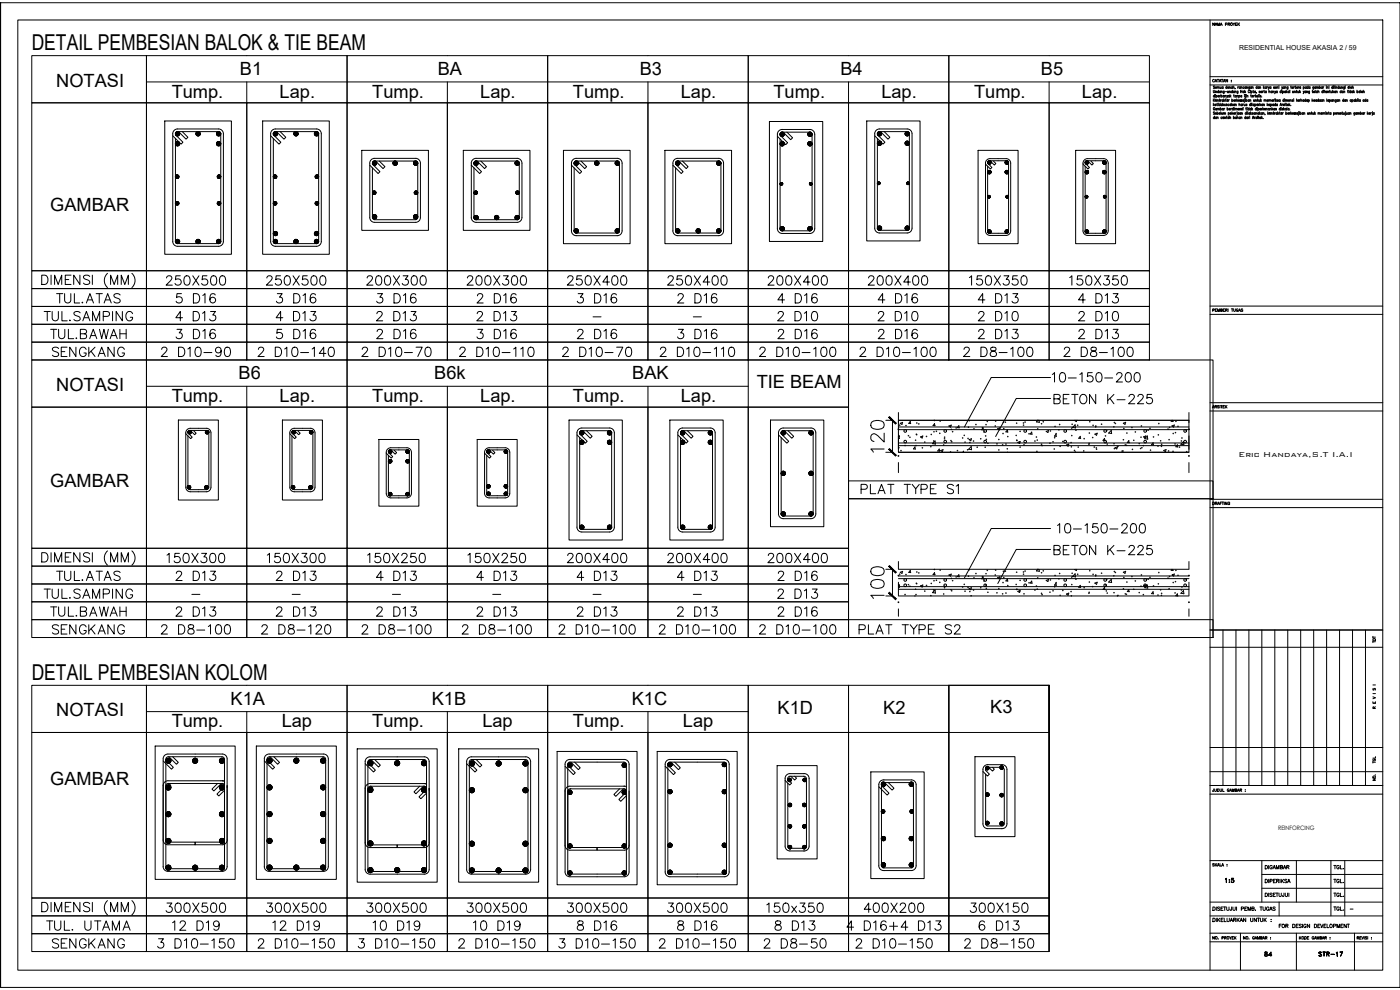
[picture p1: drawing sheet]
<svg xmlns="http://www.w3.org/2000/svg" width="420mm" height="297mm" viewBox="0 0 420 297" stroke-linecap="round" stroke-linejoin="round" font-family="sans-serif">
<defs><g id="words">
<g font-size="6.6">
<text x="9.5" y="15.1">DETAIL PEMBESIAN BALOK &amp; TIE BEAM</text>
<text x="9.5" y="204">DETAIL PEMBESIAN KOLOM</text>
</g>
<g font-size="6.2">
<text x="49" y="86.8">250X500</text>
<text x="79" y="86.8">250X500</text>
<text x="109" y="86.8">200X300</text>
<text x="139.3" y="86.8">200X300</text>
<text x="169.3" y="86.8">250X400</text>
<text x="199.3" y="86.8">250X400</text>
<text x="229.7" y="86.8">200X400</text>
<text x="259.6" y="86.8">200X400</text>
<text x="290" y="86.8">150X350</text>
<text x="320" y="86.8">150X350</text>
<text x="16.2" y="92.1">TUL.ATAS</text>
<text x="51.9" y="92.1">5 D16</text>
<text x="82.2" y="92.1">3 D16</text>
<text x="112.2" y="92.1">3 D16</text>
<text x="142.2" y="92.1">2 D16</text>
<text x="172.5" y="92.1">3 D16</text>
<text x="202.5" y="92.1">2 D16</text>
<text x="232.5" y="92.1">4 D16</text>
<text x="262.8" y="92.1">4 D16</text>
<text x="292.8" y="92.1">4 D13</text>
<text x="322.8" y="92.1">4 D13</text>
<text x="12.3" y="97.4">TUL.SAMPING</text>
<text x="51.9" y="97.4">4 D13</text>
<text x="81.8" y="97.4">4 D13</text>
<text x="112.2" y="97.4">2 D13</text>
<text x="142.2" y="97.4">2 D13</text>
<text x="232.5" y="97.4">2 D10</text>
<text x="262.5" y="97.4">2 D10</text>
<text x="292.8" y="97.4">2 D10</text>
<text x="322.8" y="97.4">2 D10</text>
<text x="14.5" y="103">TUL.BAWAH</text>
<text x="51.9" y="103">3 D16</text>
<text x="82.2" y="103">5 D16</text>
<text x="112.2" y="103">2 D16</text>
<text x="142.2" y="103">3 D16</text>
<text x="172.5" y="103">2 D16</text>
<text x="202.5" y="103">3 D16</text>
<text x="232.5" y="103">2 D16</text>
<text x="262.8" y="103">2 D16</text>
<text x="292.8" y="103">2 D13</text>
<text x="322.8" y="103">2 D13</text>
<text x="14.8" y="108.3">SENGKANG</text>
<text x="47.6" y="108.3">2 D10-90</text>
<text x="76.6" y="108.3">2 D10-140</text>
<text x="107.6" y="108.3">2 D10-70</text>
<text x="136.9" y="108.3">2 D10-110</text>
<text x="167.9" y="108.3">2 D10-70</text>
<text x="197.2" y="108.3">2 D10-110</text>
<text x="227.2" y="108.3">2 D10-100</text>
<text x="257.2" y="108.3">2 D10-100</text>
<text x="288.2" y="108.3">2 D8-100</text>
<text x="318.6" y="108.3">2 D8-100</text>
<text x="315" y="115.7">10-150-200</text>
<text x="315.4" y="122.4">BETON K-225</text>
<text x="257.5" y="149.2">PLAT TYPE S1</text>
<text x="316.4" y="161.2">10-150-200</text>
<text x="315.4" y="167.6">BETON K-225</text>
<text x="49.4" y="170">150X300</text>
<text x="79.4" y="170">150X300</text>
<text x="109.4" y="170">150X250</text>
<text x="139.7" y="170">150X250</text>
<text x="169.3" y="170">200X400</text>
<text x="199.3" y="170">200X400</text>
<text x="229.7" y="170">200X400</text>
<text x="16.2" y="175.3">TUL.ATAS</text>
<text x="51.9" y="175.3">2 D13</text>
<text x="81.8" y="175.3">2 D13</text>
<text x="112.2" y="175.3">4 D13</text>
<text x="142.2" y="175.3">4 D13</text>
<text x="172.2" y="175.3">4 D13</text>
<text x="202.5" y="175.3">4 D13</text>
<text x="232.5" y="175.3">2 D16</text>
<text x="12.3" y="180.6">TUL.SAMPING</text>
<text x="232.5" y="180.6">2 D13</text>
<text x="14.5" y="186.3">TUL.BAWAH</text>
<text x="14.8" y="191.6">SENGKANG</text>
<text x="47.6" y="191.6">2 D8-100</text>
<text x="51.9" y="186.3">2 D13</text>
<text x="77.6" y="191.6">2 D8-120</text>
<text x="81.8" y="186.3">2 D13</text>
<text x="107.6" y="191.6">2 D8-100</text>
<text x="112.2" y="186.3">2 D13</text>
<text x="137.9" y="191.6">2 D8-100</text>
<text x="142.2" y="186.3">2 D13</text>
<text x="166.9" y="191.6">2 D10-100</text>
<text x="172.2" y="186.3">2 D13</text>
<text x="196.8" y="191.6">2 D10-100</text>
<text x="202.5" y="186.3">2 D13</text>
<text x="227.2" y="191.6">2 D10-100</text>
<text x="232.5" y="186.3">2 D16</text>
<text x="256.8" y="191.6">PLAT TYPE S2</text>
<text x="13.1" y="280.5">TUL. UTAMA</text>
<text x="50.8" y="280.5">12 D19</text>
<text x="81.1" y="280.5">12 D19</text>
<text x="111.1" y="280.5">10 D19</text>
<text x="141.1" y="280.5">10 D19</text>
<text x="172.5" y="280.5">8 D16</text>
<text x="202.5" y="280.5">8 D16</text>
<text x="231.8" y="280.5">8 D13</text>
<text x="253.3" y="280.5">4 D16+4 D13</text>
<text x="292.8" y="280.5">6 D13</text>
<text x="14.8" y="285.7">SENGKANG</text>
<text x="46.6" y="285.7">3 D10-150</text>
<text x="76.6" y="285.7">2 D10-150</text>
<text x="106.5" y="285.7">3 D10-150</text>
<text x="136.9" y="285.7">2 D10-150</text>
<text x="166.9" y="285.7">3 D10-150</text>
<text x="196.8" y="285.7">2 D10-150</text>
<text x="228.2" y="285.7">2 D8-50</text>
<text x="256.1" y="285.7">2 D10-150</text>
<text x="288.6" y="285.7">2 D8-150</text>
</g>
<g font-size="5.7">
<text x="49" y="274.8">300X500</text>
<text x="79" y="274.8">300X500</text>
<text x="109" y="274.8">300X500</text>
<text x="139.3" y="274.8">300X500</text>
<text x="169.3" y="274.8">300X500</text>
<text x="199.3" y="274.8">300X500</text>
<text x="229.3" y="274.8">150x350</text>
<text x="258.6" y="274.8">400X200</text>
<text x="290.3" y="274.8">300X150</text>
</g>
<g font-size="5.5">
<text x="72" y="22.6">B1</text>
<text x="131.4" y="22.5">BA</text>
<text x="192" y="22.5">B3</text>
<text x="252.2" y="22.5">B4</text>
<text x="312.4" y="22.5">B5</text>
<text x="16.9" y="26">NOTASI</text>
<text x="51.5" y="29.3">Tump.</text>
<text x="83.9" y="29.3">Lap.</text>
<text x="111.7" y="29.3">Tump.</text>
<text x="144.1" y="29.3">Lap.</text>
<text x="171.9" y="29.3">Tump.</text>
<text x="204.3" y="29.3">Lap.</text>
<text x="232.1" y="29.3">Tump.</text>
<text x="264.5" y="29.3">Lap.</text>
<text x="292.3" y="29.3">Tump.</text>
<text x="324.7" y="29.3">Lap.</text>
<text x="15.1" y="63.3">GAMBAR</text>
<text x="71.6" y="113.8">B6</text>
<text x="130.3" y="113.8">B6k</text>
<text x="189.8" y="113.9">BAK</text>
<text x="16.9" y="117.3">NOTASI</text>
<text x="227.1" y="116.3">TIE BEAM</text>
<text x="51.5" y="120.6">Tump.</text>
<text x="83.9" y="120.6">Lap.</text>
<text x="111.7" y="120.6">Tump.</text>
<text x="144.1" y="120.6">Lap.</text>
<text x="171.9" y="120.6">Tump.</text>
<text x="204.3" y="120.6">Lap.</text>
<text x="15.1" y="146.2">GAMBAR</text>
<text x="16.9" y="214.9">NOTASI</text>
<text x="69.2" y="211.5">K1A</text>
<text x="129.6" y="211.5">K1B</text>
<text x="189.6" y="211.5">K1C</text>
<text x="233.4" y="214.1">K1D</text>
<text x="265.1" y="214.1">K2</text>
<text x="297.2" y="214.1">K3</text>
<text x="51.5" y="218.2">Tump.</text>
<text x="84.6" y="218.2">Lap</text>
<text x="111.7" y="218.2">Tump.</text>
<text x="144.8" y="218.2">Lap</text>
<text x="171.9" y="218.2">Tump.</text>
<text x="205" y="218.2">Lap</text>
<text x="15.1" y="235.5">GAMBAR</text>
</g>
<text font-size="4.4" x="378.5" y="288.2">84</text>
<text font-size="2.9" x="371.7" y="137.2">Eric Handaya,S.T I.A.I</text>
<g font-size="2.6">
<text x="177.1" y="96.3">-</text>
<text x="207.1" y="96.3">-</text>
<text x="56.8" y="179.6">-</text>
<text x="86.8" y="179.6">-</text>
<text x="116.8" y="179.6">-</text>
<text x="147.1" y="179.6">-</text>
<text x="177.1" y="179.6">-</text>
<text x="207.1" y="179.6">-</text>
<text x="404.3" y="274.1">-</text>
</g>
<text font-size="2.1" x="371.9" y="14.9">RESIDENTIAL HOUSE AKASIA 2 / 59</text>
<text font-size="1.8" x="383.6" y="248.9">REINFORCING</text>
</g></defs>
<!-- layer: XR-KOP A3_MOZART$0$KOP-A1$0$A-GRSKOP -->
<g fill="none" stroke="#000" stroke-width=".3">
<path d="M.2 .8h.1M.2 .8h420v295.5h-420zM.2 .8v295.5M5.3 6h409.7v285.1h-409.7zM363.1 6v285.1M363.1 25.5h51.9M363.1 23h51.9M363.1 91.8h51.9M363.1 94.3h51.9M363.1 120.8h51.9M363.1 123.3h51.9M363.1 149.8h51.9"/>
<path d="M363.1 152.3h51.9M363.1 189h51.9M363.1 194.2h51.9M367 189v46.7M370.9 189v46.7M374.8 189v46.7M378.7 189v46.7M382.6 189v46.7M386.5 189v46.7M390.4 189v46.7M394.3 189v46.7M398.1 189v46.7"/>
<path d="M402 189v46.7M405.9 189v46.7M409.8 189v46.7M363.1 224.3h51.9M363.1 231.5h51.9M363.1 235.7h51.9M363.1 238.3h51.9M363.1 258.2h51.9M378.7 258.2v12.5M389.1 258.2v12.5M399.4 258.2v16.6M403.6 258.2v16.6"/>
<path d="M363.1 280h51.9M363.1 274.8h51.9M363.1 270.7h51.9M372.3 280v11.1M378.7 266.5h36.3M378.7 262.4h36.3M383.9 270.7v4.1M389.1 280v11.1M406.5 280v11.1M363.1 282.6h51.9"/>
</g>
<!-- layer: STR-KOLOM -->
<g fill="none" stroke="#000" stroke-width=".3">
<path d="M49.4 36.3h20v40h-20zM52.4 39l.9-.3h12.3a1.44 1.44 0 0 1 1.4 1.4v32.4a1.44 1.44 0 0 1-1.4 1.4h-12.3a1.43 1.43 0 0 1-1.5-1.4v-32.4zM52.9 39.6l-.1 .1M53.2 39.5l-.5 .5 .4-.5M53.3 39.5l-.5 .2-.2 .4M53.3 39.5h12.3M53.3 39.5l-.6 .6M53.4 39.5l-.7 .7M53.5 39.5l-.8 .8M53.6 39.5l2.2 2.3 .6-.6-1.7-1.7M53.7 39.7l-.9 .9M53.8 39.7l-.9 .9"/>
<path d="M53.8 39.8l-.9 .8M53.9 39.9l-.8 .8M53.9 40l-.8 .8 .8-.8M58.8 39.9l.9 .8M58.9 39.8l.9 .9-.9-.9M59 39.7l1 .8M59.2 39.5l.8 .9M59.3 39.5l.8 .8M59.4 39.5l.7 .7M59.4 39.5l.7 .6M59.5 39.5l.6 .6M59.6 39.5l.5 .5"/>
<path d="M59.7 39.5l.3 .4M59.8 39.6l.2 .1M65 39.9l.8 .8M65.1 39.8l.8 .9-.8-.9M65.2 39.7l.9 .9M65.3 39.6l.9 .9M65.4 39.5l.8 .9M65.4 39.5l.8 .8M65.5 39.5l.7 .7M65.6 39.5l.5 .2 .1 .4M65.6 39.5l.7 .6M65.7 39.5l.5 .6"/>
<path d="M65.7 39.5l.5 .5M65.9 39.5l.3 .4M66 39.6l.1 .1M78.8 36.3h20v40h-20zM82.4 39.5l-.3 .4M82.6 39.5l-.6 .5M82.6 39.5l-.6 .6M82.7 39.5l-.5 .2-.2 .4M82.7 39.5h12.3M82.7 39.5l-.7 .6M82.8 39.5l-.8 .7M82.8 39.5l-.7 .8"/>
<path d="M82.9 39.5l-.8 .9M83 39.5l2.2 2.3 .6-.6-1.7-1.7M83 39.6l-.9 .9M83.1 39.7l-.9 .9M83.2 39.7l-.9 .9M83.2 39.8l-.9 .9M83.2 39.9l-.7 .8M83.3 40l-.8 .8M88.2 39.9l.8 .8M88.3 39.9l.8 .8M88.3 39.8l.9 .9M88.3 39.7l.9 .9"/>
<path d="M88.4 39.7l.9 .9M88.4 39.6l.9 .9M88.5 39.6l.9 .9M88.5 39.6l.9 .8M88.6 39.5l.8 .9M88.6 39.5l.8 .8M88.8 39.5l.7 .7M88.9 39.5l.6 .6M88.9 39.5l.6 .5-.5-.5M89.1 39.5l.3 .4M89.2 39.6l.1 .1M94.4 39.9l.8 .8"/>
<path d="M94.4 39.9l.9 .8M94.5 39.8l.8 .9M94.6 39.7l.9 .9M94.6 39.6l.9 .9M94.7 39.6l.9 .8M94.8 39.5l.8 .9M94.8 39.5l.8 .8M94.9 39.5l.7 .7M95 39.5l.4 .2 .2 .4M95 39.5l.6 .6v32.4M95 39.5l.6 .6M95.2 39.5l.4 .5"/>
<path d="M95.4 39.6l.1 .1M230.9 36.5h16v35.9h-16zM234.4 39.8l-.2 .1M234.5 39.7l-.3 .3M234.6 39.7l-.5 .4M234.7 39.7l-.6 .5M234.7 39.6l-.4 .2-.2 .5M234.7 39.7h8.4M234.7 39.7l-.6 .6M234.8 39.7l-.7 .7 .7-.7M234.9 39.7l-.8 .8M235 39.7l-.8 .9"/>
<path d="M235 39.7l2.3 2.2 .6-.6-1.7-1.6M235 39.7l-.8 .9 .9-.9M235.2 39.9l-.9 .9M235.3 39.9l-.9 .9M242.5 40l.9 .8M242.6 39.9l.9 .9M242.7 39.8l.8 1-.9-.9M242.9 39.7l.8 .8M243 39.7l.7 .6M243.1 39.6l.4 .2 .2 .5M243.1 39.7l.6 .5-.5-.5M243.2 39.7l.5 .4"/>
<path d="M243.5 39.8l.1 .1M260.1 36.3h16v36h-16zM263.1 39l.9-.3h8.3a1.44 1.44 0 0 1 1.4 1.4v28.4a1.44 1.44 0 0 1-1.4 1.4h-8.3a1.43 1.43 0 0 1-1.5-1.4v-28.4zM263.7 39.5l-.3 .4M263.8 39.5l-.5 .5M264 39.5l-.5 .2-.2 .4M264 39.5h8.3M264 39.5l-.7 .6M264.1 39.5l-.8 .7M264.1 39.5l-.8 .8M264.2 39.5l2.3 2.3 .6-.6-1.7-1.7M264.3 39.6l-.9 .8"/>
<path d="M264.3 39.6l-.9 .9M264.4 39.7l-.9 .9 .9-.9M264.5 39.8l-.9 .9M264.5 39.9l-.8 .8M264.6 39.9l-.9 .8M271.7 40l.7 .8M271.7 39.9l.8 .8M271.7 39.9l.9 .8M271.7 39.8l.9 .9M271.8 39.7l.9 .9M271.9 39.7l.9 .9M271.9 39.6l.9 .9"/>
<path d="M272 39.6l.8 .8M272 39.5l.9 .9M272.1 39.5l.8 .8M272.2 39.5l.7 .7M272.3 39.5l.4 .2 .2 .4M272.3 39.5l.6 .6M272.4 39.5l.5 .5M272.5 39.5l.4 .4M52.7 40.1v.3l2.2 2.3-.6 .6-2.5-2.5M52.7 41.5v31M52.7 43.1l.6-.6-.6 .6M52.7 53l.5 .5"/>
<path d="M52.7 53.1l.4 .4M52.7 52.9l.6 .6M52.7 52.8l.7 .7M52.7 40.5l1-.9-.9 .9M52.7 52.7l.8 .7M52.7 53.3l.2 .1M52.8 52.6l.7 .8M52.9 52.6l.7 .7M52.9 42.6l-.1 .1M53 40.7l.9-.8-.9 .8M53 52.5l.7 .7M53 52.5l.7 .6"/>
<path d="M53 42.5l-.3 .4M53.1 42.5l-.4 .4M53.1 52.5l.6 .5M53.2 52.5l.5 .5M53.3 52.5l.4 .4M53.3 52.5l.4 .3M53.3 42.5l-.6 .7M53.4 52.5l.2 .3M53.4 43.7l.5-.5-.5 .6M53.4 42.5l-.7 .8M53.5 42.5l-.8 .9M53.5 52.6l.1 .1"/>
<path d="M53.7 42.6l-.9 .9M53.8 42.7l-.9 .9M53.8 40.6h-.1M53.8 42.8l-.8 .9M53.9 40.4l-.3 .3M53.9 43.4l-.3 .3M53.9 40.3l-.4 .4M53.9 43.3l-.4 .4M53.9 42.9l-.7 .9M53.9 40.3l-.5 .5M53.9 40.2l-.5 .6M53.9 43.1l-.6 .7 .6-.7"/>
<path d="M53.9 40.1l-.7 .7M58.8 40.2l.5 .6-.5-.5M58.8 40.1l.7 .7M58.8 40l.8 .8M58.8 40.3l.5 .4M58.9 40.4l.3 .3M59 40.6h.1M59.9 40.6l-.9-.9 .9 .9M65 40.2l.5 .6M65 40.1l.6 .7M65 43.1l.5 .6M65 43l.7 .8"/>
<path d="M65 40.3l.5 .5M65 40l.7 .8M65 40.3l.4 .4M65 42.9l.8 .8M65 40.4l.3 .3M65 43.4l.3 .3M65.1 42.7l.8 1M65.1 40.6h.1M65.1 43.5l.1 .1M65.2 53.2l.7-.7-.6 .8M65.3 42.6l.8 .9-.9-.9M65.3 42.6l.9 .8"/>
<path d="M65.4 42.5l.8 .8M65.5 52.5l-.2 .3M65.5 42.5l.7 .7M65.6 42.5l.7 .6M65.6 52.5l-.4 .4M65.7 42.5l.5 .5M65.7 52.5l-.5 .5M65.8 52.5l-.6 .5M65.8 52.5l-.6 .6M66 42.6l.1 .1M66 52.6l-.7 .7 .8-.7M66.1 40.6l-1-.9 1 .9"/>
<path d="M66.1 43.6l-1-.9 .9 .9M66.1 52.7l-.7 .7M66.1 53.3l-.1 .1M66.2 52.7l-.7 .8M66.2 52.8l-.7 .7M66.2 52.9l-.6 .6M66.2 53.1l-.4 .4M66.3 40.1v32.4M66.3 53l-.6 .5M81.2 40.1a1.44 1.44 0 0 1 1.5-1.4h12.3a1.42 1.42 0 0 1 1.4 1.4v32.4a1.44 1.44 0 0 1-1.4 1.4h-12.3a1.44 1.44 0 0 1-1.5-1.4M81.2 40.1v32.4M82 40.1v.3l2.3 2.3-.6 .6-2.5-2.5"/>
<path d="M82 41.5v31M82 53l.6 .5M82 53l.6 .5-.6-.4M82 53.1l.5 .4M82.1 52.9l.6 .6-.7-.6M82.1 53.1l.3 .4M82.1 52.8l.7 .7M82.1 53.2l.2 .3M82.1 52.7l.8 .7M82.1 53.3l.1 .1M82.2 52.6l.8 .7M82.3 52.5l.7 .7"/>
<path d="M82.4 52.5l.6 .7M82.6 52.5l.5 .5-.5-.5M82.7 52.5l.3 .3M82.8 52.5l.2 .3M82.9 52.6v.1M83.1 53.1l-.6-.6 .6 .6M83.1 40.6h.1M83.2 40.4l-.3 .3M83.3 40.3l-.4 .4M83.3 40.2l-.5 .6 .5-.5M83.3 40.1l-.7 .7M83.3 40.1l-.6 .7"/>
<path d="M88.2 40.2l.6 .6M88.2 40.1l.6 .7M88.2 40l.7 .8M88.2 40.3l.5 .5M88.2 40.3l.4 .4M88.3 40.4l.3 .3M94.4 40.2l.5 .6M94.4 40.1l.6 .7M94.4 40l.7 .8M94.4 40.3l.5 .5M94.4 40.3l.4 .4M94.4 40.4l.3 .3"/>
<path d="M94.6 53.1l.6-.6-.6 .6M94.8 52.6l-.1 .1M94.9 52.5l-.3 .3M95 52.5l-.4 .4M95.1 52.5l-.5 .5M95.3 52.5l-.6 .8M95.4 52.6l-.7 .7M95.4 40.6l-.9-.9 .9 .9M95.5 52.6l-.7 .8M95.5 52.7l-.7 .7M95.5 53.3l-.1 .1M95.6 52.7l-.8 .8"/>
<path d="M95.6 53.2l-.3 .3M95.6 52.8l-.7 .7M95.6 53.1l-.4 .4M95.6 53l-.6 .5M95.6 53l-.5 .5 .5-.4M108.6 45.1h20v24h-20zM111.8 50.4v14.9l.2 .4 .4 .2M111.8 49.2l2.2 2.3-.5 .6-2.5-2.5M111.8 49v.2M112 49.4l.9-.8-.9 .9M112 57.4l-.1 .1M112 48.4l-.1 .2"/>
<path d="M112.1 57.4l-.3 .2M112.1 57.3l-.3 .4M112.2 48.4l-.4 .3M112.2 48.3l-.4 .5M112.3 57.3l-.5 .5M112.4 48.3l-.6 .6M112.4 57.3l-.6 .6M112.4 48.3l-.4 .2-.2 .4M112.4 48.3h12.3l.7 .7M112.5 48.3l-.7 .7M112.5 57.3l-.7 .7M112.5 57.4l-.7 .7"/>
<path d="M112.6 48.3l-.8 .8M112.6 57.4l-.7 .8M112.6 48.3l-.8 .8 .8-.7M112.7 48.4l-.9 .8M112.7 57.5l-.7 .7M112.7 48.3l2.3 2.3 .5-.6-1.7-1.7M112.7 58.1l-.1 .1M112.7 48.4l-.8 .9M112.7 57.6l-.7 .7M112.8 57.6l-.7 .7M112.8 48.4l-.9 .9M112.8 57.7l-.6 .6"/>
<path d="M112.8 58l-.4 .3 .4-.3M112.8 57.9l-.4 .4M112.8 57.8l-.5 .5M112.8 48.5l-.9 .9M112.9 49.4h-.1M113 48.6l-.9 .9M113 49.2l-.3 .3M113 48.7l-.9 .8M113 49.1l-.4 .5M113 48.8l-.8 .8M113 49.1l-.5 .5M113.1 48.9l-.6 .7"/>
<path d="M117.9 49l.6 .6M117.9 48.9l.7 .7M117.9 48.9l.8 .7M118 49.1l.4 .5M118 48.7l.8 .9M118 48.7l.8 .8M118 48.6l.9 .9M118.1 49.4h.1M118.2 48.5l.8 .9-.9-.9M118.4 48.3l.8 .8M118.7 48.3l.5 .5M118.8 48.4l.4 .3"/>
<path d="M119 49.5l-.9-.9 .9 .9M119.2 49.2l-1-.8 .9 .9M119.2 49l-.7-.7 .7 .7M124.1 49l.6 .6M124.1 48.9l.7 .7M124.1 49.1l.5 .5M124.1 49.1l.4 .5M124.1 48.7l.8 .9M124.1 48.7l.9 .8M124.2 48.6l.9 .9M124.3 49.4h.1M124.3 48.5l.9 .9"/>
<path d="M124.3 57.8l.6 .5M124.3 57.7l.6 .6M124.4 58l.3 .3M124.4 58l.2 .3M124.4 48.4l.9 .9M124.4 58.1l.1 .1M124.5 48.4l.8 .8M124.5 57.4l.7 .8M124.5 57.4l.8 .8M124.5 57.4l.8 .7M124.6 48.3l.7 .9-.8-.8M124.6 57.4l.7 .7"/>
<path d="M124.6 48.3l.8 .8M124.7 57.3l.7 .7-.7-.7M124.7 47.5a1.44 1.44 0 0 1 1.5 1.5v16.3a1.44 1.44 0 0 1-1.5 1.4M124.7 47.5h-12.3a1.44 1.44 0 0 0-1.4 1.4v16.4a1.42 1.42 0 0 0 1.4 1.4h12.3M124.8 57.3l.6 .6M124.8 48.3l.6 .5M124.9 57.3l.5 .5M125 48.4l.3 .3M125 57.3l.3 .4M125.1 57.4l.2 .2M125.1 58.3l-.7-.7 .6 .7M125.2 58.2l-.8-.7 .7 .8"/>
<path d="M125.2 57.4v.1M125.4 48.9l-.2-.4-.5-.2 .7 .7M125.4 49v16.3l-.2 .4-.5 .2M139 45.1h20v24h-20zM142 47.8l.9-.3h12.3a1.44 1.44 0 0 1 1.4 1.5v16.3a1.44 1.44 0 0 1-1.4 1.4h-12.3a1.43 1.43 0 0 1-1.5-1.4v-16.4zM142.2 49v.2l2.3 2.3-.6 .6-2.5-2.5M142.2 50.4v14.9M142.3 58.1l.8-.7-.7 .8M142.4 49.4l1-.8-.9 .9M142.6 57.3l-.3 .4M142.6 48.4l-.3 .3M142.7 57.3l-.5 .5"/>
<path d="M142.8 48.3l-.5 .5M142.8 57.3l-.5 .6M142.9 48.3l-.5 .2-.2 .4M142.9 48.3h12.3M142.9 48.3l-.7 .7M142.9 57.3l-.6 .8M143 48.3l-.7 .8M143.1 48.3l-.8 .8M143.2 48.3l2.2 2.3 .6-.6-1.7-1.7M143.2 48.4l-.9 .9M143.2 57.5l-.7 .7M143.2 58.1l-.1 .1"/>
<path d="M143.2 57.5l-.7 .8M143.2 57.6l-.7 .7M143.3 57.7l-.7 .6 .7-.6M143.3 58l-.4 .3M143.3 57.7l-.6 .6M143.3 57.9l-.5 .4M143.3 48.5l-.9 .9M143.4 49.4h-.1M143.4 48.6l-.9 .9M143.5 49.2l-.3 .3M143.5 48.7l-.9 .8M143.5 49.1l-.4 .5"/>
<path d="M143.5 48.7l-.8 .9M143.5 48.8l-.8 .8M143.5 48.9l-.6 .7M154.6 49.1l.5 .5M154.6 49l.5 .6M154.6 48.9l.7 .7M154.6 48.8l.8 .8M154.6 48.7l.8 .8M154.6 48.6l.9 .9M154.7 48.6l.9 .9M154.7 49.4h.1M154.8 48.5l.9 .9"/>
<path d="M154.8 57.8l.5 .5M154.8 57.7l.6 .6M154.8 57.9l.4 .4M154.9 57.6l.7 .7M154.9 48.4l.9 .9M154.9 57.5l.7 .8M154.9 58.1l.1 .1M155 48.4l.8 .8M155 48.3l.8 .9-.8-.8M155 57.4l.8 .7M155.1 48.3l.7 .8M155.1 57.4l.7 .7"/>
<path d="M155.2 48.3l.6 .7M155.2 57.3l.6 .7-.7-.7M155.2 48.3l.5 .2 .1 .4M155.2 57.3l.6 .6M155.3 57.3l.5 .6M155.3 48.3l.5 .5M155.4 57.3l.4 .4-.3-.4M155.5 48.4l.3 .3M155.5 57.4l.3 .2M155.7 57.4v.1M155.7 58.2l-.7-.8 .7 .8M155.8 49v16.3"/>
<path d="M169.1 45.1h20v28h-20zM172.1 47.8l.8-.3h12.4a1.44 1.44 0 0 1 1.4 1.5v20.3a1.44 1.44 0 0 1-1.4 1.4h-12.4a1.43 1.43 0 0 1-1.4-1.4v-20.4zM172.3 49.2l2.3 2.3-.6 .6-2.5-2.5M172.3 49l.9-.6-.8 .8M172.3 50.4v18.9M172.6 48.4l-.2 .2M172.8 48.3l-.5 .5M172.9 48.3l-.6 .6v.3M173.2 48.3l2.3 2.3 .6-.6-1.7-1.7M173.3 48.4l-.9 .9M173.4 48.5l-.9 .9M173.4 48.5l-.8 1 .9-.9"/>
<path d="M173.4 49.4h.1M173.5 48.6l-.8 .9M173.5 49.2l-.3 .3M173.6 49.1l-.5 .5M173.6 49l-.6 .6M173.6 48.9l-.9 .7M178.5 49l.5 .6-.5-.5M178.5 48.9l.6 .7M178.5 48.8l.7 .8M178.5 48.8l.8 .8M178.5 48.7l.9 .8M178.5 49.2l.3 .3"/>
<path d="M178.6 48.6l.8 .9M178.6 48.6l.9 .9M178.6 49.4h.1M178.6 48.5l.9 1M178.7 48.5l.9 .9M178.7 48.4l.9 .9-.8-.9 .9 .9-.9-.9 .9 .7M179.1 48.3l.6 .7M179.2 48.3l.5 .6M179.2 48.3l.5 .5M179.4 48.4l.3 .3M179.5 48.4l.1 .2M179.7 49l-.7-.7 .7 .8"/>
<path d="M184.6 48.9l.7 .7M184.6 49.1l.7 .5M184.6 48.8l.8 .8M184.7 49.2l.3 .3M184.7 48.7l.8 .8-.8-.8M184.7 48.6l.9 .9M184.8 48.6l.8 .9M184.8 49.4h.1M184.8 48.5l.9 1M184.8 48.5l.9 .9M185.2 48.3l.7 .9-.9-.8 .8 .9-.9-.9 .9 .9M185.2 48.3l.7 .7"/>
<path d="M185.3 48.3l.4 .2 .2 .4M185.3 48.3h-12.4l-.4 .2-.2 .4M185.3 48.3l.6 .7M185.3 48.3l.6 .6M185.4 48.3l.5 .5M185.5 48.4l.3 .3M185.6 48.4l.2 .2M185.9 49v20.3M199.5 45.1h20.1v28h-20.1zM202.5 47.8l.9-.3h12.3a1.44 1.44 0 0 1 1.4 1.5v20.3a1.44 1.44 0 0 1-1.4 1.4h-12.3a1.43 1.43 0 0 1-1.4-1.4l-.1-20.4zM202.8 49v.2l2.2 2.3-.6 .6-2.4-2.5M202.8 50.4v18.9"/>
<path d="M202.8 49l.7-.7-.7 .8M202.8 49.1l.8-.7-.8 .8M203 48.4l-.1 .2M203.2 49.6l.8-.8-.8 .8M203.2 48.3l-.4 .5M203.3 48.3l-.5 .6M203.4 49.6l.6-.6-.5 .6M203.7 48.3l2.2 2.3 .6-.6-1.7-1.7M203.7 48.4l-.9 .9M203.8 48.5l-.9 .9M203.9 48.6l-.9 .9M204 48.6l-.9 .9 .9-.8"/>
<path d="M204 49.2l-.3 .3M204 49.1l-.5 .5M204 48.9l-.7 .7 .7-.7M215.1 48.9l.7 .7M215.1 49.1l.5 .5M215.1 48.8l.8 .8M215.1 49.2l.3 .3M215.1 48.7l.9 .8M215.2 48.6l.9 .9M215.2 49.4h.1M215.3 48.5l.9 .9M215.4 48.4l.8 .9"/>
<path d="M215.4 48.4l.9 .9-.8-.9 .8 .7M215.6 49.6l-.5-.6 .6 .6M215.7 48.3l.5 .2 .1 .4M215.7 48.3h-12.3l-.5 .2-.2 .4M215.7 48.3l.7 .7M215.8 48.3l.5 .6M215.9 48.3l.4 .5M216 48.4l.3 .3M216.1 48.4l.1 .2M216.2 49.4l-1-.8 .9 .9M216.3 49l-.7-.7 .7 .8M216.4 49v20.3"/>
<path d="M233.3 40.3a1.44 1.44 0 0 1 1.4-1.5h8.4a1.42 1.42 0 0 1 1.4 1.5v28.3a1.47 1.47 0 0 1-1.4 1.4h-8.4a1.44 1.44 0 0 1-1.4-1.4M233.3 40.3v28.3M234.1 40.3v.3l2.3 2.2-.6 .6-2.5-2.5M234.1 41.7v26.9M234.1 55.1l.4-.3-.4 .3M234.1 43.3l.8-.8-.8 .8M234.2 55.4l.6-.6-.6 .6M234.2 40.7l1-.9-.9 .9M234.3 54.8l-.1 .1M234.3 54.8l-.2 .2M234.4 40.8l.9-.8-.8 .9M234.5 42.6l-.3 .3"/>
<path d="M234.5 54.8l-.4 .5M234.6 42.5l-.5 .5M234.7 42.5l-.6 .6M234.7 54.8l-.5 .5M234.7 54.8l-.5 .6M234.8 42.5l-.7 .7 .7-.7M234.8 54.9l-.6 .6M234.8 55.4v.1M234.8 54.9l-.6 .5M234.8 54.9l-.5 .6M234.9 55l-.5 .5 .5-.5M234.9 55.2l-.3 .3"/>
<path d="M234.9 55.1l-.4 .5M235 42.6l-.8 .8M235 42.6l-.8 .9 .9-.9M235.1 42.6l-.9 .9M235.2 42.7l-.9 .9M235.2 43.6h.1M235.3 42.8l-.9 .9M235.3 40.6l-.3 .3M235.3 43.4l-.3 .3M235.3 40l-.8 .9M235.4 42.9l-.9 .8M235.4 43.3l-.5 .4"/>
<path d="M235.4 40.2l-.8 .7M235.4 43l-.8 .8M235.4 40.4l-.5 .5M235.4 40.2l-.7 .7M235.4 40.3l-.6 .6M235.4 43.2l-.6 .6M235.4 43.1l-.6 .7M235.4 43.1l-.7 .7M242.4 40.3l.7 .6M242.4 43.1l.8 .7M242.4 40.4l.6 .5M242.4 40.2l.8 .7"/>
<path d="M242.4 43.3l.6 .5M242.5 40.1l.7 .8M242.5 43l.7 .8M242.5 40.1l.8 .8M242.5 43.3l.4 .4M242.5 42.9l.8 .8M242.5 40.6l.3 .3M242.5 43.4l.3 .3M242.6 40.7v.1M242.6 43.6h.1M242.6 42.7l.9 .9-.9-.9M242.8 42.6l.9 .8"/>
<path d="M242.9 42.5l.8 .8M242.9 55.1l.4 .5M242.9 55.2l.4 .4M242.9 55.1l.5 .4M242.9 55l.6 .5M243 55.3l.1 .2M243 54.9l.5 .6-.5-.5M243 42.5l.7 .7-.7-.7M243 54.9l.6 .5M243.1 42.5l.6 .6M243.2 54.8l.5 .5M243.2 42.5l.5 .5"/>
<path d="M243.2 54.8l.5 .4M243.3 54.8l.4 .4M243.3 42.6l.4 .3M243.4 54.8l.3 .3M243.5 43.7l-1-.9 .9 .9M243.5 42.6l.1 .2M243.5 54.8l.2 .2M243.6 54.8v.1M243.6 40.6l-.9-.8 .9 .9M243.6 43.5l-.9-.9 .9 .9M243.7 40.3v28.3M263.3 40.1v.3l2.3 2.3-.6 .6-2.5-2.5"/>
<path d="M263.3 41.5v27M263.3 42.9l.6-.5-.6 .5M263.3 54.8l.4-.2-.4 .4M263.4 55.2l.6-.5-.6 .6M263.4 55.3l.6-.6-.5 .6M263.5 54.7l-.1 .1M263.6 42.5l-.2 .1M263.7 42.4l-.3 .3M263.7 54.6l-.4 .4M263.8 55.4l.3-.3-.3 .3M263.8 54.6l-.5 .5M263.9 54.6l-.6 .6"/>
<path d="M264 42.3l-.7 .7M264 54.7l-.6 .6M264.1 42.4l-.8 .7M264.1 54.8l-.6 .6 .6-.4M264.2 42.4l-.9 .8M264.3 42.4l-.9 .9M264.3 42.5l-.9 .9M264.4 42.5l-.9 .9M264.4 42.6l-.9 .9M264.4 40.6h.1M264.4 43.4v.1M264.5 42.6l-.9 .9"/>
<path d="M264.5 42.7l-.9 .8M264.5 40.4l-.3 .3M264.5 43.3l-.3 .3M264.5 42.7l-.8 .9M264.6 40.3l-.5 .4M264.6 43.2l-.5 .4M264.6 42.8l-.9 .8M264.6 40l-.7 .8M264.6 40l-.8 .8M264.6 43.1l-.5 .5M264.6 42.9l-.7 .7M264.6 42.8l-.8 .8"/>
<path d="M264.6 40.2l-.6 .6M264.6 40.1l-.7 .7M264.6 42.9l-.6 .7 .6-.6M271.6 40.1l.7 .7M271.6 40.3l.6 .5M271.6 40.2l.6 .6M271.6 40l.7 .8-.7-.7M271.6 43l.6 .6M271.6 42.9l.7 .7-.7-.7M271.7 40.3l.4 .4M271.7 43.2l.4 .4M271.7 42.8l.7 .8"/>
<path d="M271.7 42.8l.8 .8M271.7 40.4l.3 .3M271.7 42.7l.9 .9M271.7 42.6l.9 .9M271.8 42.6l.9 .9M271.8 40.6h.1M271.8 43.4v.1M271.8 42.5l.9 .9M271.9 42.5l.9 .9M271.9 42.4l.9 .9M272 42.4l.8 .9M272 42.4l.9 .8"/>
<path d="M272.1 42.4l.8 .8M272.1 55.1l.3 .3M272.1 54.9l.5 .5M272.2 42.4l.7 .7M272.2 55.3h.1M272.2 54.7l.5 .6M272.3 42.3l.6 .7M272.3 54.7l.5 .5M272.4 54.6l.5 .6M272.5 54.6l.4 .5M272.5 54.6l.4 .4M272.5 42.4l.4 .3"/>
<path d="M272.6 54.6l.3 .4M272.7 42.5l.1 .1M272.7 54.6l.2 .2M272.9 42.9l-.6-.5 .6 .5M272.9 40.1v28.4M293.5 45.1h12v28h-12zM296.4 49.9v19.4l.2 .5 .5 .2M296.4 48.8h.1M296.4 51.7l.6-.6-.6 .6M296.4 59l.4 .4M296.4 51.6l.5-.5-.5 .5M296.4 58.9l.5 .5"/>
<path d="M296.4 49l1.3 1.3-.5 .4-1.4-1.5M296.4 58.9l.6 .5M296.4 59.2l.2 .2M296.4 58.8l.6 .5M296.5 52l.7-.8-.7 .8M296.5 49.1l.8-.7-.7 .8M296.6 48.4h-.1M296.6 58.7l.5 .5M296.7 58.6l.5 .6M296.7 48.3l-.3 .2M296.7 51.2l-.3 .2M296.7 58.6l.5 .5"/>
<path d="M296.8 48.3l-.4 .3M296.8 51.1l-.4 .4M296.9 58.6l.3 .3M296.9 48.2l-.5 .5M296.9 48.2h5.3M296.9 48.2l-.5 .6M297 48.2l-.6 .6M297 51.1l-.6 .6M297 58.7l.1 .1M297.1 48.3l-.7 .6M297.1 51.1l-.7 .7M297.1 59.3l-.6-.5 .6 .5"/>
<path d="M297.1 48.3l-.7 .7M297.1 48.3l1.3 1.2 .5-.4-.7-.7M297.1 48.3l-.6 .7M297.2 48.3l-.7 .8M297.3 51.3l-.7 .8M297.3 48.5l-.7 .7M297.4 51.4l-.7 .7M297.4 49l-.3 .2M297.4 48.6l-.6 .7M297.4 51.5l-.6 .6 .6-.6M297.4 51.8l-.4 .4M297.4 48.7l-.5 .6"/>
<path d="M297.4 48.8l-.4 .5M297.4 51.6l-.5 .6M301.6 51.6l.6 .6-.6-.5M301.6 48.7l.6 .6M301.6 48.8l.5 .5M301.6 51.6l.6 .6-.6-.6M301.7 48.6l.6 .7M301.7 48.9l.3 .4M301.7 51.5l.6 .7M301.7 51.8l.3 .3M301.7 51.5l.7 .6M301.7 48.5l.7 .7"/>
<path d="M301.8 48.3l.8 .8-.8-.7M301.9 51.2l.7 .7-.8-.6M301.9 48.3l.7 .7M301.9 59.2l.7-.4-.6 .5M302 48.3l.7 .6M302 58.7v.1M302 51.1l.6 .7-.7-.6M302.1 48.2l.6 .6M302.1 51.1l.6 .5M302.2 48.2l.5 .5M302.2 48.2l.5 .6M302.2 58.6l-.3 .4"/>
<path d="M302.3 51.1l.4 .4M302.3 48.3l.4 .3M302.3 58.6l-.4 .5M302.4 51.2l.2 .2M302.4 58.6l-.5 .6M302.5 51.3h.1M302.5 49.1l-.8-.7 .8 .8M302.5 52l-.7-.7 .7 .8M302.6 58.8l-.5 .5M302.6 58.8l-.5 .6M302.6 59.2l-.1 .2M302.7 58.9l-.6 .5"/>
<path d="M302.7 59l-.5 .4M302.7 48.8v20.5M302.7 59.1l-.4 .3M322.8 45.1h12v28h-12zM325.7 48.8h.1M325.7 49.9v19.4l.7 .6M325.7 59.1l.4 .3M325.7 58.9l.5 .5M325.7 49l1.3 1.3-.5 .4-1.5-1.5M325.7 51.4l.3-.2-.3 .3M325.7 49l.7-.7-.6 .8M325.8 59.3h.1"/>
<path d="M325.8 48.4h.1M325.8 51.3h.1M326 58.6l.4 .7-.7-.5 .6 .6-.6-.6 .5 .6M326 48.3l-.3 .3M326.1 48.2l-.4 .5 .4-.5M326.1 58.6l.4 .5M326.2 48.2l-.5 .6M326.2 51.1l-.5 .5M326.2 58.6l.3 .3-.3-.3M326.2 48.2l-.5 .5M326.3 48.2l-.6 .6M326.3 51.1l-.6 .6"/>
<path d="M326.3 58.7l.1 .1M326.4 51.1l-.7 .7 .7-.6M326.4 48.3l-.7 .7M326.4 48.3l1.3 1.2 .4-.4-.7-.7M326.5 51.2l-.7 .8M326.5 51.3l-.7 .7M326.6 48.4l-.8 .7M326.6 48.5l-.7 .7M326.6 51.4l-.7 .7M326.7 48.6l-.7 .7M326.7 49l-.3 .2M326.7 51.4l-.7 .7"/>
<path d="M326.7 48.9l-.4 .4M326.7 51.5l-.7 .6M326.7 51.8l-.4 .3 .4-.2M326.7 48.7l-.6 .6M326.7 48.8l-.4 .5M326.7 51.6l-.6 .6 .6-.6M326.7 48.8l-.5 .5M326.7 51.7l-.5 .5M330.9 48.7l.6 .6M330.9 48.8l.5 .5M330.9 51.6l.6 .6M330.9 48.8l.4 .5"/>
<path d="M330.9 51.7l.4 .5M330.9 51.5l.7 .6M330.9 51.8l.4 .3-.3-.2M331 49l.2 .2M331 48.5l.8 .7M331 51.3l.6 .8M331 49.1l.1 .1M331 51.3l.8 .7M331 48.4l.8 .7M331.1 51.3l.7 .7-.8-.7M331.1 51.2l.7 .8M331.1 48.3l.7 .8"/>
<path d="M331.1 51.2l.8 .7M331.2 59.1l.4-.5-.4 .5M331.2 48.3l.7 .7M331.2 51.2l.7 .7M331.3 51.1l.6 .7M331.3 58.7l-.1 .1M331.3 51.1l.6 .6M331.4 48.2l.5 .6M331.4 48.2l.5 .5M331.4 48.2h-5.2l-.5 .6M331.4 51.1l.5 .5M331.4 58.6l-.2 .3 .2-.3"/>
<path d="M331.5 58.6l-.3 .4M331.5 51.1l.4 .4M331.6 58.6l-.4 .5M331.6 48.3l.3 .2M331.6 51.2l.3 .2M331.7 58.6l-.5 .5M331.7 59.4l.2-.3-.3 .3M331.7 49.2l-.7-.7 .5 .8M331.8 51.3h.1M331.8 58.7l-.5 .6 .5-.6-.6 .5M331.8 59.3h.1M331.8 58.7l-.4 .7"/>
<path d="M331.9 48.9l-.6-.6 .6 .7M331.9 59.2l-.2 .2M331.9 48.6l-.4-.4 .4 .6M331.9 48.8v20.5l-.2 .5-.5 .2M331.9 59.1l-.5 .3M52.6 72.5l.2 .4 .5 .2M52.7 72.4l.7 .7-.7-.7M52.7 72.4l.6 .7M52.7 61l.5 .5M52.7 61l.4 .5M52.7 72.6l.4 .5M52.7 60.9l.6 .6"/>
<path d="M52.7 61.1l.3 .4M52.7 72.2l.8 .9M52.7 60.8l.7 .7M52.7 61.2l.3 .3M52.7 72.2l.8 .8M52.7 72.7l.3 .3M52.7 72.2l.9 .8M52.7 60.7l.8 .7-.8-.7M52.8 60.7l.7 .7M52.8 72.1l.9 .9M52.8 72.8l.1 .2M52.9 72l.9 .9-1-.9"/>
<path d="M52.9 71.9l.9 .9M53 71.9l.9 .8M53.1 60.5l.5 .7M53.1 71.9l.8 .8M53.1 60.5l.6 .6M53.2 71.8l.7 .8M53.3 73.1h12.3M53.3 71.8l.6 .6M53.3 60.5l.4 .4M53.4 71.8l.5 .6M53.5 71.8l.4 .5M53.5 60.6l.1 .1"/>
<path d="M53.6 71.9l.3 .3M53.6 61.3l-.7-.7 .7 .7M53.7 61l-.5-.5 .5 .5M53.7 72h.1M58.8 72.3l.5-.5-.5 .6M59 72h.1M59.2 71.9l-.3 .3M59.4 71.8l-.6 .6 .7-.6M59.5 71.8l-.7 .7M59.7 71.9l-.9 .8M59.7 71.9l-.8 .8M59.8 71.9l-.9 .9"/>
<path d="M59.8 71.9l-.8 1M60 72.1l-.9 .9M60 72.8l-.2 .2M60 72.2l-.8 .8M60 72.7l-.3 .3M60 72.2l-.8 .9M60.1 72.3l-.7 .8M60.1 72.6l-.5 .5M60.1 72.4l-.7 .7M60.1 72.5l-.6 .6M65 72.7l.9-.8-.8 .9 .9-.8-.9 .9 1-.9-.9 .9M65.2 72h-.1"/>
<path d="M65.3 61.3l.7-.7-.6 .8M65.3 71.9l-.3 .3M65.5 71.8l-.5 .5M65.5 60.5l-.2 .3M65.6 60.5l-.4 .4M65.6 71.8l-.6 .6M65.7 71.8l-.7 .7M65.7 60.5l-.5 .5M65.8 60.5l-.6 .5M65.8 71.8l-.8 .8M65.9 60.5l-.7 .7M66.1 60.6l-.7 .8 .8-.7"/>
<path d="M66.1 72.8l-.1 .2M66.1 72.1l-.8 .9M66.2 72.2l-.9 .8M66.2 72.7l-.3 .3M66.2 61.2l-.3 .3M66.2 72.2l-.8 .9M66.2 60.8l-.7 .7M66.2 72.3l-.8 .8M66.2 72.6l-.4 .5M66.2 60.8l-.6 .7M66.2 72.5l-.1 .4-.5 .2M66.2 72.4l-.7 .7"/>
<path d="M66.2 72.4l-.6 .7M66.2 72.5l-.5 .6M66.2 61l-.4 .5M66.3 61l-.6 .5M82 72.5l.2 .4 .5 .2M82 72.4l.7 .7M82 72.5l.6 .6M82 70.1l.6 .6M82 61l.7 .5M82 61l.5 .5M82 72.6l.6 .5M82 69.9l.8 .8"/>
<path d="M82.1 72.6l.4 .5M82.1 70.3l.4 .4M82.1 61.1l.3 .4M82.1 69.9l.8 .8M82.1 60.8l.6 .7M82.1 72.7l.3 .3M82.1 69.8l.9 .9M82.1 72.1l.9 .9-.9-.8 .8 .8-.8-.8 .7 .9M82.1 60.7l.7 .7M82.1 61.3l.1 .1M82.2 72.1l.9 .9M82.2 69.7l.9 .9"/>
<path d="M82.2 70.5l.1 .1M82.2 60.6l.8 .7M82.2 72l.9 .9M82.2 72l1 .9M82.2 69.6l.9 .9M82.3 69.6l.9 .9M82.3 60.6l.7 .7-.8-.7M82.3 69.5l.9 .9M82.4 60.5l.6 .6M82.4 60.5l.7 .6M82.5 71.9l.8 .8-1-.8 .9 .9M82.5 69.5l.8 .8-.9-.8"/>
<path d="M82.5 69.5l.8 .7M82.5 60.5l.6 .5M82.6 71.8l.7 .8M82.6 60.5l.5 .5-.5-.5M82.6 69.4l.7 .7-.7-.7M82.7 73.1h12.3M82.7 71.8l.6 .6M82.7 69.4l.6 .7M82.8 70.7l-.8-.7 .7 .7M82.8 60.5l.2 .3M82.8 69.4l.5 .6M82.8 61.5l-.7-.8 .7 .8"/>
<path d="M82.9 71.8l.4 .5M82.9 61.4l-.8-.7 .8 .7M82.9 60.6v.1M82.9 69.5l.3 .3M83 61.2l-.6-.7 .6 .7M83.1 72h.1M83.3 72.3l-.5-.5 .5 .6M88.4 72h-.1M88.6 71.9l-.3 .3M88.7 71.8l-.5 .5M88.8 71.8l-.6 .6M88.9 71.8l-.7 .7"/>
<path d="M89 71.8l-.8 .8M89 71.9l-.8 .8M89.1 71.9l-.8 .9M89.2 71.9l-.9 .9M89.3 72l-.9 .9 .9-.9M89.3 72.8l-.1 .2M89.4 72.2l-1 .8M89.4 72.7l-.3 .3M89.4 72.6l-.4 .5M89.5 72.4l-.9 .7 .8-.9-.8 .9M89.5 72.5l-.6 .6M94.5 70.5l.9-.9-.9 .9"/>
<path d="M94.5 70.5l.9-.9-.8 1M94.6 72h-.1M94.6 69.6h-.1M94.6 61.2l.7-.7-.6 .8M94.7 71.9l-.3 .3M94.7 69.5l-.3 .3M94.8 60.6l-.1 .1M94.8 73.1l.8-.9-.8 .9M94.8 69.5l-.4 .4M94.9 71.8l-.5 .5M94.9 60.5l-.3 .3M94.9 71.8l-.5 .6"/>
<path d="M94.9 69.4l-.5 .6M95 60.5l-.4 .4M95 71.8l-.6 .7 .7-.7M95 69.4l-.6 .7M95.1 69.5l-.7 .7M95.2 71.9l-.8 .8M95.2 69.5l-.8 .8M95.3 71.9l-.9 .8M95.3 69.5l-.9 .9M95.3 60.5l-.7 .5M95.3 71.9l-.8 .9M95.4 71.9l-.9 .9"/>
<path d="M95.4 72l-.9 .9M95.4 72l-.9 .9 1-.9M95.4 60.6l-.7 .8M95.5 60.6l-.7 .8M95.5 69.7l-.9 .9M95.5 72.8l-.1 .2M95.5 61.3l-.1 .1M95.5 69.8l-.8 .8M95.5 60.7l-.7 .7M95.6 72.2l-1 .8M95.6 72.7l-.3 .3M95.6 69.8l-.9 .9"/>
<path d="M95.6 70.3l-.3 .4M95.6 61.2l-.3 .3M95.6 60.8l-.7 .7M95.6 69.9l-.8 .8M95.6 72.4l-.7 .7 .7-.7M95.6 72.6l-.5 .5 .5-.5M95.6 70l-.7 .7M95.6 70.2l-.5 .5M95.6 60.9l-.7 .6M95.6 72.5l-.2 .4-.4 .2M95.6 72.4l-.6 .7M95.6 72.5l-.6 .6"/>
<path d="M95.6 70.1l-.6 .6M95.6 61l-.5 .5M95.6 61l-.5 .5 .5-.5M111.8 65l.6 .7M111.8 64.9l.7 .8M111.8 65.1l.5 .6M111.8 64.8l.8 .8M111.8 64.8l.9 .8M111.8 65.3l.4 .3M111.8 64.7l.9 .9M111.9 65.4l.1 .1M111.9 64.7l.9 .8-.9-.8"/>
<path d="M112 64.5l.9 .9M112.1 64.5l.9 .7M112.3 64.4l.7 .8M112.4 64.4l.7 .7M112.4 65.9h12.3M112.5 64.4l.6 .6M112.6 64.4l.4 .4M112.7 64.4l.3 .4M112.8 64.6h.1M112.9 65.5l-.9-.9 .9 .9M124.2 65.4l.9-.9-.8 1M124.4 65.6l.9-.9-.8 .9"/>
<path d="M124.5 64.4l-.3 .4M124.5 64.4l-.4 .4M124.6 64.4l-.5 .5M124.8 64.4l-.7 .6M124.9 64.4l-.8 .7M125 64.4l-.9 .9M125.1 64.5l-.9 .8M125.2 64.6l-.9 .9M125.2 64.7l-.9 .8M125.2 65.4l-.1 .1M125.3 64.7l-.9 .9M125.3 65.3l-.3 .3"/>
<path d="M125.3 64.9l-.7 .7M125.4 65.1l-.6 .6M125.4 64.9l-.8 .8M125.4 65l-.7 .7M142.2 65.3l.2 .4 .5 .2M142.2 65.2l.7 .7M142.3 65.1l.7 .8M142.3 65.5l.4 .4M142.3 65.1l.8 .8M142.3 65.5l.3 .4M142.4 65.7l.1 .1M142.4 64.9l.9 .9-.9-.9"/>
<path d="M142.4 64.8l.9 .9M142.4 64.8l1 .9M142.5 64.8l.9 .8M142.6 64.7l.8 .9M142.6 64.7l.9 .8M142.7 64.7l.8 .8M142.8 64.7l.7 .6M143 64.7l.5 .5M143.1 64.7l.4 .4M143.2 64.7l.3 .3M143.2 65.8l-.9-.8 .9 .8M143.3 64.8l.1 .1"/>
<path d="M148.4 65.3l.6 .6-.6-.6M148.4 65.4l.5 .5M148.4 65.2l.8 .7M148.5 65l.9 .8M148.5 64.9l.9 .9M148.6 65.7v.1M148.6 64.8l.9 1M148.6 64.8l.9 .9M148.7 64.8l.9 .9M148.7 64.7l.9 .9M148.8 64.7l.8 .8M149 64.6l.7 .8"/>
<path d="M149.2 64.7l.5 .6M149.2 64.7l.5 .4M149.3 64.7l.3 .3M154.7 65.7l.9-.9-.9 .9M154.8 64.8l-.1 .1M154.9 64.7l-.3 .3M155.1 64.7l-.5 .5M155.1 64.6l-.5 .6M155.2 64.6l-.6 .8M155.4 65.9l.4-.5-.5 .5M155.4 64.7l-.8 .8M155.5 64.7l-.9 .9"/>
<path d="M155.6 64.7l-.9 .9M155.7 64.9l-.9 .8M155.7 65.7l-.1 .1M155.7 64.9l-.9 .9M155.8 65l-.9 .8 .9-.8M155.8 65.5l-.3 .4M155.8 65.1l-.7 .8M155.8 65.3l-.1 .4-.5 .2M155.8 65.3l-.6 .6h-12.3l-.7-.6M155.8 65.2l-.6 .7M172.3 69.3l.2 .4 .4 .2M172.3 69.2l.7 .7"/>
<path d="M172.3 69.3l.6 .6M172.3 69.3l.6 .6-.6-.5M172.3 69.5l.5 .4M172.4 69.7l.2 .1M172.5 68.8l.9 .9M172.6 68.7l.8 1M172.7 68.7l.8 .8-.8-.8M172.7 68.7l.8 .8M172.8 68.7l.8 .6M172.9 69.9h12.4M173 68.6l.6 .7M173 68.6l.6 .6"/>
<path d="M173.1 68.7l.5 .5M173.1 69.9l-.8-.8 .8 .8M173.1 68.7l.5 .4M173.2 68.7l.3 .3M173.3 69.8l-.9-.9 .8 1M173.4 68.8v.1M173.4 69.7l-.9-.9 .8 1M185 68.7l-.3 .3M185.1 68.7l-.5 .4M185.3 68.6l-.7 .6M185.4 68.6l-.8 .8M185.4 68.7l-.8 .8"/>
<path d="M185.6 68.7l-.9 .9M185.7 68.8l-.9 .9M185.7 68.9l-.9 .9M185.8 69.7l-.2 .1M185.8 69l-.8 .9M185.8 69.5l-.3 .4M185.9 69.1l-.8 .8M185.9 69.5l-.5 .4M185.9 69.3l-.2 .4-.4 .2M185.9 69.2l-.7 .7M185.9 69.3l-.6 .6M185.9 69.4l-.5 .5"/>
<path d="M202.7 69.3l.2 .4 .5 .2M202.8 69.2l.7 .7M202.8 69.3l.6 .6M202.8 69.3l.5 .6M202.8 69.4l.5 .5M202.8 69.1l.8 .8M202.8 69.5l.3 .4M202.8 69l.8 .9M202.9 68.9l.9 .9M202.9 68.8l.9 .9M203 68.8l.9 .9M203.1 68.7l.9 .9-1-.9"/>
<path d="M203.1 68.7l.9 .9M203.1 68.7l.9 .8M203.2 68.7l.8 .8M203.3 68.7l.7 .7M203.3 68.6l.7 .7M203.5 68.6l.5 .6M203.7 68.7l.3 .3M203.8 68.8l.1 .1M204 69.1l-.4-.4 .4 .5M208.9 69.3l.6 .6M208.9 69.4l.5 .5M208.9 69.1l.8 .8"/>
<path d="M209 69.6l.3 .3M209 69l.8 .9M209 68.9l.9 .9M209.1 69.7v.1M209.1 68.8l.9 .9-.9-.9M209.2 68.8l.9 .9M209.2 68.7l.9 .9M209.3 68.7l.8 .9-.8-.9M209.3 68.7l.9 .8-.8-.8 .8 .6M209.6 69.9l-.7-.6 .7 .6M209.6 68.6l.6 .7M209.6 68.6l.6 .6"/>
<path d="M209.7 68.7l.5 .4M209.8 68.7l.3 .3M209.9 68.8l.2 .1M215.1 69.1l.4-.4-.4 .5M215.4 68.7l-.3 .3M215.5 69.9l.8-.8-.7 .8M215.6 68.6l-.5 .6 .6-.6M215.8 68.6l-.7 .8M215.9 68.7l-.8 .8 .8-.8M216.1 68.7l-1 .9M216.1 68.8l-.9 .9M216.2 68.8l-.9 .9"/>
<path d="M216.2 68.9l-.9 .9M216.2 69.7l-.1 .1M216.3 69l-.8 .9M216.3 69.5l-.3 .4M216.3 69.5l-.4 .4M216.3 69.3l-.1 .4-.5 .2h-12.3M216.3 69.2l-.6 .7M216.3 69.3l-.5 .6M216.3 69.4l-.5 .5M234.1 68.6l.2 .5 .4 .1M234.1 68.6l.8 .6M234.1 68.6l.6 .7"/>
<path d="M234.1 68.7l.6 .6M234.1 68.7l.5 .5M234.1 68.8l.5 .4M234.2 68.4l.8 .8-.8-.8M234.2 68.3l.9 .9M234.2 68.3l.9 .8M234.2 68.2l.9 .9M234.2 69l.2 .1M234.3 68.2l.9 .9M234.3 68.1l.9 .9M234.4 68.1l.9 .9M234.5 68l.8 .9"/>
<path d="M234.5 68l.9 .7M234.7 69.3h8.4M234.8 68l.6 .6M234.9 68l.5 .5M234.9 68l.5 .4M235 68l.3 .3M235.2 68.1v.1M235.3 68.9l-.9-.8 .9 .8M242.5 68.9l.9-.8-.9 .9M242.6 68.1v.1M242.8 68l-.3 .3M242.9 68l-.4 .4"/>
<path d="M243 68l-.6 .7M243.2 68l-.8 .7 .8-.7M243.3 68l-.8 .8M243.3 68l-.8 .9M243.5 68.1l-.9 .9 .9-.9M243.6 68.2l-.9 .9M243.6 68.3l-.9 .8M243.7 68.4l-.9 .8M243.7 68.9l-.4 .3M243.7 68.4l-.8 .8M243.7 68.8l-.5 .4M243.7 68.5l-.7 .7"/>
<path d="M243.7 68.7l-.5 .5M243.7 68.6l-.2 .5-.4 .1M243.7 68.6l-.6 .7M263.3 68.5l.2 .4 .5 .2M263.3 68.5l.7 .6M263.3 68.5l.6 .6-.6-.5M263.3 68.4l.8 .7M263.4 68.2l.8 .8M263.4 68.7l.3 .3M263.4 68.1l.9 .9M263.5 68l.9 .9M263.6 67.9l.9 .9"/>
<path d="M263.7 67.9l.8 .8M263.7 67.9l.9 .7M264 69.1h8.3M264 67.8l.6 .7M264.1 69.1l-.8-.8 .8 .8M264.1 67.8l.5 .5M264.2 67.9l.3 .3M264.4 68h.1M271.8 68h.1M272.2 67.8l-.6 .5M272.2 67.8l-.6 .6M272.3 67.8l-.7 .6"/>
<path d="M272.4 67.8l-.7 .8M272.5 67.9l-.8 .8M272.6 67.9l-.9 .9M272.7 67.9l-.9 .9M272.7 68l-.9 .9M272.8 68.1l-.9 .9M272.8 68.1l-.8 .9M272.9 68.7l-.4 .3M272.9 68.3l-.8 .8M272.9 68.6l-.5 .5M272.9 68.4l-.7 .7M272.9 68.5l-.6 .6"/>
<path d="M272.9 68.5l-.2 .4-.4 .2M296.4 69.4l.6 .6M296.4 69.3l.7 .7M296.4 69.7l.3 .3M296.5 69.8l.1 .1M296.6 69.1l.7 .7M296.6 69l.7 .8-.7-.7M296.8 70l-.4-.5 .5 .5M297.1 70.6a1.34 1.34 0 0 1-1.3-1.3v-20.4a1.34 1.34 0 0 1 1.3-1.3h4.9a1.36 1.36 0 0 1 1.3 1.4v20.3a1.36 1.36 0 0 1-1.3 1.3M297.1 70h4.9M297.1 70.6h4.9M297.1 69l.3 .3"/>
<path d="M297.2 69.1l.1 .1M297.3 69.9l-.8-.7 .7 .7M297.4 69.3l-.4-.3 .4 .4M297.4 69.5l-.6-.5 .6 .7-.7-.7 .7 .7M302 69l-.3 .3M302.1 69l-.5 .5M302.2 69l-.6 .6M302.3 69l-.6 .7M302.4 69l-.7 .7M302.5 69l-.8 .8M302.5 69.1l-.7 .7M302.5 69.1l-.7 .8"/>
<path d="M302.5 69.8v.1M302.6 69.1l-.8 .8M302.6 69.2l-.7 .7M302.6 69.7l-.2 .3M302.6 69.3l-.6 .7M302.7 69.6l-.4 .4M302.7 69.3l-.7 .7M302.7 69.4l-.6 .6M302.7 69.3l-.2 .5-.5 .2M302.7 69.5l-.5 .5M325.7 69.3l.2 .5 .5 .2M325.7 69.5l.5 .5"/>
<path d="M325.7 69.6l.4 .4M325.7 69.4l.7 .6M325.7 69.6l.3 .4M325.7 69.7l.3 .3M325.8 69.2l.7 .7M325.8 69.8v.1M325.8 69.1l.7 .8M326 69l.6 .8-.8-.7 .8 .7M326.1 69l.6 .6M326.3 69l.4 .4M326.4 70.6a1.36 1.36 0 0 1-1.4-1.3v-20.4a1.34 1.34 0 0 1 1.4-1.3h4.8a1.38 1.38 0 0 1 1.4 1.4v20.3a1.36 1.36 0 0 1-1.4 1.3M326.4 70h4.8"/>
<path d="M326.4 70.6h4.8M326.4 69l.3 .3M331 69.7l.7-.7-.7 .8M331.1 69.9l.7-.8-.7 .8M331.2 69l-.2 .3M331.3 69l-.4 .3M331.3 69l-.4 .4M331.5 69l-.6 .5M331.5 69l-.6 .6M331.7 69l-.7 .7M331.7 69.1l-.7 .7 .8-.7M331.8 69.8v.1"/>
<path d="M331.9 69.2l-.7 .7M331.9 69.7l-.3 .3M331.9 69.6l-.3 .4 .3-.4M331.9 69.4l-.6 .6M331.9 69.5l-.5 .5M53.5 126h12v24h-12zM56.4 129.7h.1M56.4 130.8v15.4M56.4 129.9l1.3 1.3-.5 .4-1.4-1.5M56.5 129.5l.2-.3-.3 .3M56.5 130l.7-.7-.7 .7M56.6 129.3h-.1"/>
<path d="M56.7 130.2l.7-.7-.6 .7M56.9 129.2l-.5 .4M56.9 129.1l-.5 .6M56.9 129.1h5.3M56.9 129.2l-.5 .5M57 129.2l-.6 .5M57 129.2l-.6 .6M57.1 129.2l-.7 .7M57.2 129.2l1.2 1.2 .5-.4-.7-.7M57.2 129.2l-.7 .7M57.2 129.2l-.7 .8M57.3 129.3l-.8 .7"/>
<path d="M57.3 129.3l-.7 .8M57.3 130l-.1 .1M57.4 129.4l-.7 .7M57.4 129.8l-.3 .4 .3-.3M57.4 129.8l-.4 .4M57.4 129.6l-.5 .6M57.4 129.7l-.4 .5M61.6 129.7l.6 .5M61.6 129.6l.7 .6M61.7 129.8l.3 .4-.3-.3M61.7 129.5l.6 .7M61.7 129.4l.7 .7"/>
<path d="M61.7 130l.1 .1M61.9 129.2l.7 .8-.8-.7M62 129.2l.6 .6M62.1 129.2l.6 .6M62.1 129.2l.6 .5-.6-.5M62.2 129.1l.5 .6M62.2 129.2l.5 .4M62.4 129.2l.2 .3M62.5 130l-.7-.7 .7 .8M62.7 129.7v16.5M84.8 126h12v24h-12zM87.6 130.8v15.4"/>
<path d="M87.6 129.8l.7-.6-.7 .7 1.3 1.3-.4 .4-1.5-1.5M87.8 130l.7-.7-.7 .8M87.8 129.3h.1M87.9 130.1l.7-.7-.7 .7M87.9 129.2l-.2 .3M88 129.2l-.4 .3M88 129.2l-.4 .4M88.1 129.2l-.5 .4M88.1 129.1l-.5 .6M88.1 129.1h5.3l.5 .6M88.2 129.2l-.6 .5M88.6 130l-.1 .1"/>
<path d="M88.6 129.4l-.7 .7M88.6 129.5l-.7 .7M88.6 129.9l-.3 .2M88.6 129.8l-.3 .4M88.7 129.6l-.6 .6M88.7 129.7l-.6 .5M89.4 129.3l.7 .7-.5 .4-1.2-1.2-.7 .8M92.9 129.6l.5 .6M92.9 129.6l.6 .6M92.9 129.8l.4 .4M92.9 129.5l.7 .7M92.9 129.9l.3 .2"/>
<path d="M92.9 129.4l.7 .7M93 129.4l.7 .7M93 130l.1 .1M93 129.3l.8 .7M93.1 129.2l.7 .7M93.2 129.2l.7 .7M93.3 129.2l.6 .6M93.5 129.2l.4 .4M93.6 129.2l.3 .3M93.9 129.7v16.5M93.9 129.7l-.5-.6 .5 .6M113.7 131.9h12v20h-12z"/>
<path d="M116.5 134.6l.8-.2 4.8-.1a1.38 1.38 0 0 1 1.4 1.4v12.3a1.36 1.36 0 0 1-1.4 1.4h-4.8a1.36 1.36 0 0 1-1.4-1.4v-12.3zM116.6 136.6v11.4l.3-.2M116.6 135.6l.6-.6-.6 .6M116.6 135.4l.5-.4-.5 .5M116.6 135.7l1.3 1.3-.5 .5-1.5-1.5M116.6 138.6l.8-.6-.8 .7M116.7 135.1v.1M116.7 138h.1M116.7 135.9l.8-.7-.7 .7M116.9 136l.6-.7-.6 .7M116.9 137.9l-.3 .3 .3-.3M117 137.9l-.4 .4"/>
<path d="M117.1 135l-.5 .5M117.1 135h5.2M117.1 137.9l-.5 .5M117.2 137.9l-.6 .6M117.3 135l-.7 .7M117.3 137.9l-.7 .7M117.3 135l1.3 1.3 .4-.5-.7-.7M117.3 135.1l-.7 .7M117.4 135.1l-.7 .8M117.4 138l-.7 .8M117.5 135.1l-.7 .8M117.5 135.8l-.1 .1"/>
<path d="M117.5 138.7l-.1 .1M117.5 135.2l-.7 .8M117.5 138.2l-.6 .7 .7-.7M117.6 135.7l-.3 .3M117.6 138.6l-.3 .3M117.6 135.7l-.5 .3M117.6 135.4l-.6 .6M117.6 138.5l-.4 .4M117.6 138.3l-.6 .6M117.6 138.4l-.5 .5M121.8 135.5l.5 .5M121.8 138.4l.5 .5"/>
<path d="M121.8 138.3l.6 .6M121.8 135.7l.4 .3M121.8 138.5l.4 .4-.4-.3M121.8 135.3l.7 .7M121.8 138.2l.7 .7M121.8 135.7l.3 .3M121.9 135.2l.6 .8M121.9 138.1l.7 .7M121.9 135.2l.7 .7M121.9 135.8l.1 .1M121.9 138.7l.1 .1M122 138l.7 .7"/>
<path d="M122.1 137.9l.7 .7M122.1 135l.7 .7-.8-.6 .7 .8-.8-.7M122.2 137.9l.6 .7M122.2 137.9l.6 .6M122.3 135l.5 .6M122.3 135l.5 .5v12.5M122.4 135l.4 .4M122.4 137.9l.4 .4M122.4 136l-.6-.6 .6 .6M122.5 135l.3 .3M122.5 137.9l.3 .3M122.7 135.1v.1"/>
<path d="M122.7 138.7l-.8-.6 .7 .7M122.8 138.4l-.5-.5 .5 .5M143.2 131.9h12v20h-12zM145.7 134.9l1.1-.5 4.8-.1a1.38 1.38 0 0 1 1.4 1.4v12.3a1.36 1.36 0 0 1-1.4 1.4h-4.8a1.36 1.36 0 0 1-1.4-1.4v-12.3zM146.1 135.5h.1M146.1 136.6v11.4M146.1 135.7l.7-.7-.7 .7 1.3 1.3-.5 .5-1.5-1.5M146.2 135.8l.7-.7-.7 .8M146.2 135.1v.1M146.3 135.9l.7-.7-.6 .8M146.4 135l-.3 .3M146.4 135l-.3 .4"/>
<path d="M146.5 136l.6-.6-.6 .6M146.5 135l-.4 .4M146.6 135l-.5 .5M146.6 135h5.2M146.7 135l-.6 .6M146.8 135l1.3 1.3 .4-.5-.7-.7M146.8 135l-.7 .7M146.9 135.1l-.7 .7M147 135.1l-.8 .8M147 135.8l-.1 .1M147.1 135.7l-.3 .3M147.1 135.3l-.7 .7"/>
<path d="M147.1 135.7l-.4 .3M147.1 135.5l-.5 .5M151.3 135.5l.5 .5M151.3 135.4l.6 .6M151.3 135.6l.4 .4-.4-.3M151.3 135.3l.7 .7M151.4 135.7l.2 .3M151.4 135.2l.6 .8M151.4 135.2l.8 .7M151.4 135.8l.1 .1M151.5 135.1l.7 .7M151.6 135.1l.7 .7"/>
<path d="M151.8 135l.5 .5M151.8 135l.5 .5v12.8l-.7 .4h-4.8l-.5-.2-.2-.5M151.9 135l.4 .5M151.9 135l.4 .4M152 135l.3 .4M152.1 135l.2 .3M152.3 135.7l-.7-.7 .7 .7M170.8 126h16v36h-16zM173.4 129l1.2-.6h8.3a1.44 1.44 0 0 1 1.5 1.5v28.3a1.44 1.44 0 0 1-1.5 1.4h-8.3a1.43 1.43 0 0 1-1.4-1.4v-28.3zM174 129.9v.3l2.2 2.2-.5 .6-2.5-2.5M174 131.3v26.9M174 133l.9-.8-.8 .9"/>
<path d="M174.1 130.2l.9-.8-.9 .9M174.2 129.4l-.1 .1M174.2 132.2l-.1 .1M174.2 133.2l.9-.8-.8 .9M174.4 132.1l-.4 .6M174.5 129.2l-.5 .6 .4-.5M174.6 129.2l-.6 .6M174.6 132.1l-.6 .6M174.7 129.2l-.7 .7M174.7 132.1l-.7 .7M174.8 129.2l-.8 .8M174.8 132.1l-.8 .8"/>
<path d="M174.8 129.3l-.8 .8M174.9 129.2l2.3 2.3 .5-.6-1.7-1.7M175 129.4l-.8 .9 .9-.9M175 132.2l-.9 .9M175 132.3l-.8 .9 .9-.9M175.1 133.1l-.1 .1M175.1 129.5l-.9 .9M175.2 129.5l-.9 .9M175.2 130.1l-.3 .3M175.2 133l-.3 .3M175.2 132.4l-.9 .9M175.2 129.6l-.8 .9"/>
<path d="M175.2 132.5l-.8 .8M175.2 132.9l-.4 .4M175.2 129.7l-.8 .8M175.2 129.8l-.7 .7M175.2 130l-.5 .5M175.2 132.8l-.5 .5M175.2 129.9l-.6 .6M175.2 132.7l-.7 .7M182.3 132.8l.6 .6M182.3 132.7l.6 .7M182.3 129.9l.6 .6M182.3 129.8l.7 .7"/>
<path d="M182.3 132.7l.7 .7M182.3 132.6l.8 .7M182.3 129.7l.8 .8M182.3 130.1l.4 .4M182.3 132.9l.4 .4M182.3 132.5l.8 .8M182.4 133l.3 .3M182.4 132.4l.8 .9M182.4 129.6l.8 .8M182.4 132.3l.9 .9M182.5 130.3h.1M182.5 129.4l.9 .9"/>
<path d="M182.5 133.1v.1M182.5 132.2l.9 .9M182.6 129.3l.9 .9M182.6 132.2l.9 .8-.9-.8M182.7 129.3l.8 .8M182.7 132.1l.8 .8M182.8 132.1l.8 .8M182.8 132.1l.8 .7M182.9 129.2l.7 .7M182.9 129.2l.5 .2 .2 .5M182.9 129.2h-8.3l-.5 .2-.1 .5M182.9 132.1l.7 .6"/>
<path d="M183 129.2l.6 .6M183 132.1l.6 .6M183 132.1l.6 .5M183.1 132.1l.4 .4M183.2 129.3l.3 .3M183.2 132.1l.3 .4M183.3 132.2l.1 .1M183.3 130.4l-.9-.9 .9 .9M183.5 130.2l-1-.8 .9 .9M183.6 130l-.8-.7 .7 .8M183.6 129.9v28.3M201 126h16v36h-16z"/>
<path d="M203.7 129l1.2-.6h8.3a1.44 1.44 0 0 1 1.4 1.5v28.3a1.44 1.44 0 0 1-1.4 1.4h-8.3a1.43 1.43 0 0 1-1.5-1.4v-28.3zM204.2 129.9v.3l2.3 2.2-.6 .6-2.5-2.5M204.2 131.3v26.9M204.2 132.7l.7-.6-.7 .7M204.4 133.2l1-.9-.9 .9M204.5 129.4l-.1 .1M204.5 132.2l-.1 .1M204.6 129.3l-.3 .3M204.8 129.2l-.6 .6 .5-.5M204.8 132.1l-.6 .5 .5-.5M204.8 130.5l.7-.7-.7 .7M204.9 129.2l-.5 .2-.2 .5"/>
<path d="M204.9 129.2h8.3M204.9 129.2l-.7 .7M204.9 129.2l-.7 .8 .8-.8M205 132.1l-.7 .8 .8-.8M205.1 129.3l-.8 .8M205.1 133.3l.4-.4-.5 .4M205.1 132.1l-.8 .9M205.2 129.2l2.2 2.3 .6-.6-1.7-1.7M205.2 129.3l-.9 .9M205.2 129.3l-.8 1M205.3 132.2l-1 .8M205.3 133.1v.1"/>
<path d="M205.4 129.5l-.9 .9M205.4 132.3l-.8 1 .9-.8M205.4 129.6l-.8 .9 .9-.9M205.5 130.1l-.4 .3M205.5 133l-.4 .3M205.5 129.7l-.8 .8 .8-.8M205.5 132.5l-.8 .8M205.5 132.6l-.8 .7M205.5 130l-.5 .5M205.5 129.9l-.6 .6M205.5 132.7l-.6 .7 .6-.6M205.5 132.7l-.7 .7"/>
<path d="M212.6 129.9l.5 .6-.5-.6M212.6 132.8l.5 .6M212.6 132.7l.6 .7M212.6 132.6l.7 .7M212.6 130.1l.4 .4M212.6 129.7l.6 .8M212.6 132.9l.4 .4M212.6 132.5l.8 .8M212.6 129.6l.8 .9-.8-.9M212.6 130.1l.3 .3M212.6 132.4l.9 .9M212.7 129.5l.9 .9"/>
<path d="M212.7 132.4l.9 .9M212.7 132.3l.9 .9M212.7 130.3h.1M212.7 133.1l.1 .1M212.7 129.4l.9 .9M212.8 129.4l.9 .9M212.8 132.2l.9 .9M212.9 129.3l.9 .9M212.9 132.2l.8 .9M212.9 129.3l.9 .8M213 132.1l.8 .8M213 129.3l.8 .8"/>
<path d="M213.1 129.2l.7 .8M213.1 132.1l.7 .7-.7-.7M213.2 129.2l.4 .2 .2 .5M213.2 129.2l.6 .7M213.3 129.2l.5 .6-.4-.5M213.3 132.1l.5 .5M213.5 129.3l.3 .3M213.5 132.1l.3 .4M213.8 129.9v28.3M231.2 126h16v32h-16zM233.9 129l1.2-.6h8.3a1.44 1.44 0 0 1 1.4 1.5v24.3a1.44 1.44 0 0 1-1.4 1.4h-8.3a1.43 1.43 0 0 1-1.5-1.4v-24.3zM234.4 129.9v.3l2.3 2.2-.6 .6-2.5-2.5"/>
<path d="M234.4 131.3v22.9M234.5 130.1l.9-.8-.9 .9M234.7 129.4l-.1 .1M234.8 130.4l.8-.8-.8 .8M234.8 129.3l-.3 .3M235 129.2l-.5 .6 .4-.5M235.1 129.2l-.5 .2-.2 .5M235.1 129.2h8.3l.4 .2 .2 .5M235.1 129.2l-.7 .7M235.1 129.2l-.7 .8 .8-.8M235.4 129.2l2.2 2.3 .6-.6-1.7-1.7M235.5 129.4l-.9 .9"/>
<path d="M235.5 129.4l-.9 .9 .9-.9M235.6 129.5l-.9 .9M235.7 130.1l-.3 .3M235.7 129.6l-.9 .9M235.7 129.7l-.8 .8M235.7 130l-.5 .5M235.7 129.9l-.6 .6M235.7 129.8l-.7 .7M242.8 129.9l.5 .6M242.8 129.8l.6 .7M242.8 129.7l.7 .8M242.8 130.1l.4 .4"/>
<path d="M242.8 129.7l.8 .8M242.8 130.1l.3 .3M242.8 129.6l.9 .8M242.9 129.5l.9 .9M242.9 130.3h.1M242.9 129.4l.9 .9M243.1 129.3l.9 .9M243.2 129.3l.8 .8M243.4 129.2l.6 .8-.7-.8M243.4 129.2l.6 .6M243.6 129.3l.4 .4M243.7 129.3l.3 .3"/>
<path d="M243.8 129.4l.1 .1M243.9 130.2l-.9-.8 .9 .9M244 129.9v24.3M269.6 126.1h87.2M269.6 128.1h87.2M269.6 128.9h87.2M269.6 133.7h87.2M269.6 132.9h87.2M55.8 146.2a1.36 1.36 0 0 0 1.3 1.3h4.8a1.36 1.36 0 0 0 1.4-1.3M55.8 146.2v-16.3a1.34 1.34 0 0 1 1.3-1.4h4.8a1.36 1.36 0 0 1 1.4 1.4v16.3M56.2 146.3l.4 .4M56.2 146.1l.6 .6-.6-.5"/>
<path d="M56.2 146l.7 .7M56.3 146l.6 .7-.7-.7M56.3 145.9l.7 .7M56.3 145.9l.7 .7-.7-.7M56.3 146.5l.1 .1M56.4 145.8l.7 .8-.8-.7M56.4 146.2l.2 .5 .5 .2h4.8l.6-.2 .2-.5M56.5 145.7l.7 .8-.8-.7M56.5 145.7l.7 .7M56.6 145.7l.6 .6-.6-.6M56.7 145.7l.5 .5M56.8 145.7l.4 .4"/>
<path d="M56.8 145.7l.4 .4-.3-.4M56.9 145.7l.3 .3M57 145.8l.1 .1M61.5 146.4l.8-.6-.7 .7M61.6 146.6l.8-.7-.7 .7M61.7 145.7l-.2 .3M61.8 145.7l-.4 .4M62 145.7l-.6 .5 .6-.5M62.1 145.7l-.6 .6 .6-.6M62.2 146.7l.3-.4-.4 .4M62.4 146l-.6 .7 .6-.7M62.5 146.3l-.4 .4"/>
<path d="M62.5 146.1l-.7 .6M62.5 146.2l-.5 .5M62.5 146.2l-.6 .5M87 146.2a1.36 1.36 0 0 0 1.3 1.3h4.9a1.36 1.36 0 0 0 1.3-1.3M87 146.2v-16.3a1.34 1.34 0 0 1 1.3-1.4h4.9a1.36 1.36 0 0 1 1.3 1.4v16.3M87.4 146.2l.4 .5-.4-.4M87.4 146.2l.6 .5M87.4 146.1l.7 .6M87.4 146.3l.4 .4M87.5 146l.7 .6M87.5 146.4l.2 .3M87.6 146.5v.1"/>
<path d="M87.6 145.8l.7 .8M87.6 146.2l.2 .5 .5 .2h4.9l.5-.2 .2-.5M87.6 145.8l.7 .7M87.7 145.8l.7 .6M87.8 145.7l.6 .7M87.9 145.7l.5 .6M88.1 145.7l.4 .4M88.3 145.8l.1 .1M92.7 146.1l.4-.4-.4 .4M92.7 146.4l.7-.7-.7 .7M92.9 145.8l-.1 .1M92.9 146.6l.7-.7-.7 .7"/>
<path d="M93 145.7l-.3 .3M93.2 145.7l-.5 .5 .5-.5M93.3 145.7l-.6 .6 .6-.6M93.5 145.8l-.7 .7M93.5 145.8l-.7 .8M93.6 146.5l-.1 .1M93.6 145.9l-.7 .7M93.7 146.4l-.3 .3M93.7 146l-.6 .7 .6-.6M93.7 146.3l-.4 .4M93.7 146.1l-.6 .6M93.7 146.2l-.5 .5"/>
<path d="M116.6 148l.2 .5 .5 .2h4.8M116.6 148.3l.6-.6-.6 .7M116.6 148.5l.7-.7-.7 .7M116.7 148.6l.7-.7-.7 .7M116.7 147.9h.1M116.9 147.8l-.3 .3M117 147.7l-.4 .5M117.1 147.7l-.5 .5M117.4 147.8l-.7 .8M117.5 147.9l-.7 .8M117.5 148.6l-.1 .1M117.5 148l-.6 .7"/>
<path d="M117.6 148.1l-.7 .6M117.6 148.4l-.4 .4M117.6 148.2l-.6 .6M117.6 148.3l-.5 .5M121.8 148.3l.5 .5M121.8 148.4l.4 .4M121.9 148l.8 .6M121.9 148.6l.1 .1M122 147.9l.7 .7M122.1 147.8l.7 .7M122.2 147.8l.6 .6M122.3 147.7l.5 .6"/>
<path d="M122.4 147.8l.4 .4M122.5 148.7l-.7-.6 .6 .7M122.5 147.8l.3 .2M122.7 147.9h.1M122.7 148.6l-.7-.7 .7 .7M122.8 148.4l-.7-.6 .7 .7M122.8 148l-.2 .5-.5 .2M146.1 146.1l.6-.7-.6 .7M146.2 148.4l.7-.7-.7 .8M146.2 147.8h.1M146.4 145.4l-.3 .3M146.4 147.7l-.3 .2"/>
<path d="M146.4 147.7l-.3 .3M146.5 147.6l-.4 .5M146.5 145.4l-.4 .5M146.6 147.6l-.5 .6M146.6 145.4l-.5 .6M146.7 147.6l-.6 .6M146.7 145.4l-.6 .6M146.7 147.7l-.6 .6M146.9 147.8l-.7 .7M147 145.6l-.8 .6M147 147.8l-.7 .8M147 148.5l-.1 .1"/>
<path d="M147 145.6l-.7 .7M147 146.2l-.1 .1M147.1 145.7l-.7 .7M147.1 146.1l-.3 .3M147.1 148l-.7 .6M147.1 148.3l-.4 .3M147.1 146.1l-.4 .3M147.1 148.1l-.6 .6M147.1 145.8l-.6 .6M147.1 148l-.6 .7M147.1 148.2l-.5 .5M147.1 145.9l-.5 .5"/>
<path d="M151.3 145.9l.6 .5M151.3 146l.5 .4M151.3 148.1l.6 .6M151.3 148.2l.5 .5M151.3 146l.4 .4M151.3 148.2l.4 .5M151.4 145.7l.6 .7-.7-.6M151.4 146.1l.2 .3M151.4 148.4l.2 .2M151.4 147.9l.7 .7-.7-.7 .5 .8M151.4 147.9l.7 .7M151.4 146.2l.1 .1"/>
<path d="M151.4 147.8l.7 .8M151.4 148.5l.1 .1M151.4 147.8l.8 .8M151.5 145.5l.8 .7M151.5 147.7l.7 .8M151.5 147.7l.8 .7M151.6 145.5l.7 .7M151.6 145.4l.7 .7M151.7 147.7l.6 .7-.7-.7M151.8 145.4l.5 .5M151.8 147.6l.5 .6M151.9 145.4l.4 .4"/>
<path d="M151.9 147.6l.4 .4-.3-.3M152.1 145.4l.2 .3M152.1 147.7l.2 .2M152.2 145.5v.1M152.2 147.8h.1M152.2 146.3l-.7-.8 .6 .8M152.3 146l-.6-.6 .6 .7M174 158.2l.1 .4 .5 .2M174 158.2l.6 .6M174 158.2l.6 .6-.6-.5M174 158l.8 .8M174 158.4l.4 .4"/>
<path d="M174 157.9l.9 .9M174 158.5l.3 .3M174.1 157.9l.8 .8M174.1 157.8l.9 .9M174.2 157.7l.9 .9M174.3 157.7l.8 .8-.9-.8M174.3 157.6l.9 .9M174.4 157.6l.8 .8-.9-.8M174.4 157.6l.8 .8-.8-.8M174.6 158.8h8.3M174.7 157.6l.5 .6M174.8 157.6l.4 .4"/>
<path d="M174.9 157.6l.3 .3M175 157.7l.1 .1M182.5 157.7v.1M182.7 157.6l-.3 .3M182.7 157.6l-.4 .4M182.9 157.6l-.6 .5 .6-.5M183 157.6l-.7 .6M183.1 157.6l-.8 .7M183.2 157.6l-.8 .9M183.3 157.7l-.9 .8 .9-.8M183.3 157.7l-.9 .9M183.4 157.8l-.9 .9"/>
<path d="M183.5 157.8l-.9 .9M183.5 157.9l-.9 .9M183.5 158.5l-.3 .3M183.5 158l-.8 .8M183.6 158.3l-.6 .5 .5-.4M183.6 158.2l-.7 .6M183.6 158.1l-.8 .7M183.6 158.2l-.2 .4-.5 .2M204.2 158.2l.2 .4 .5 .2M204.2 158.1l.8 .7M204.2 158.2l.7 .6M204.2 158.2l.6 .6"/>
<path d="M204.2 158.3l.6 .5M204.3 158l.8 .8M204.3 158.5l.3 .3M204.3 157.9l.9 .9-.9-.8M204.5 157.7l.9 .9M204.5 157.7l.9 .8-.9-.8M204.6 157.6l.8 .9M204.7 157.6l.8 .8M204.8 157.6l.7 .7M204.8 157.6l.7 .6M204.9 158.8h8.3M204.9 157.6l.6 .6"/>
<path d="M205 157.6l.5 .5M205.1 157.6l.4 .4M205.1 157.6l.4 .3M205.3 157.7v.1M205.3 158.7l-.9-.9 .9 .9M212.9 157.6l-.3 .3M213.1 157.6l-.5 .5M213.2 157.6l-.6 .6M213.3 157.6l-.7 .7M213.4 157.6l-.8 .8M213.5 157.6l-.9 .9M213.6 157.7l-.9 .9"/>
<path d="M213.7 157.8l-.9 .9M213.7 158.6l-.1 .1M213.8 157.9l-.9 .9M213.8 158l-.8 .8M213.8 158.4l-.4 .4M213.8 158l-.7 .8M213.8 158.2l-.2 .4-.4 .2M213.8 158.1l-.7 .7M213.8 158.2l-.6 .6M234.4 154.2l.2 .4 .5 .2M234.4 154.2l.7 .6h8.3M234.4 154.1l.8 .7"/>
<path d="M234.4 154.2l.6 .6M234.5 154.3l.5 .5M234.5 154l.9 .7M234.5 142.2l.8-.8-.8 1 1-.9-.9 .9M234.5 154.4l.3 .4M234.6 153.8l.9 .9M234.6 153.7l.9 .9M234.7 153.7l.9 .9M234.7 142.5l.9-.9-.9 1M234.7 153.7l.9 .8-.9-.8M234.8 153.6l.8 .9M234.8 141.4l-.3 .4"/>
<path d="M234.9 153.6l.8 .8M234.9 141.4l-.4 .5M235 142.7l.7-.8-.7 .8M235 141.4l-.6 .6 .6-.6M235 153.6l.7 .7-.7-.7M235.1 141.4l-.7 .6M235.1 153.6l.6 .5M235.2 141.4l-.8 .7M235.2 153.6l.5 .5M235.3 153.6l.4 .4M235.5 141.5l-.9 1 .9-.9M235.5 153.7l.1 .1"/>
<path d="M235.6 142.5h-.1M235.6 141.7l-.8 .9M235.7 141.8l-.9 .8M235.7 142.2l-.4 .4M235.7 141.9l-.7 .8 .7-.8M235.7 142.2l-.5 .5M235.7 142.1l-.6 .6M242.8 142l.6 .7M242.8 141.9l.7 .8M242.8 141.9l.8 .7M242.8 142.2l.4 .4M242.8 141.8l.8 .8"/>
<path d="M242.8 142.3l.3 .3M242.8 141.7l.9 .9M242.9 141.6l.9 .9M242.9 142.5h.1M243.1 141.5l.9 .8M243.1 153.6l-.3 .3M243.2 141.4l.8 .8M243.2 153.6l-.4 .4M243.4 141.4l.6 .7-.7-.7M243.4 153.6l-.6 .6M243.4 141.4l.6 .5M243.5 153.6l-.7 .7"/>
<path d="M243.6 153.6l-.8 .8M243.7 141.4l.3 .4M243.7 153.6l-.9 .9M243.8 141.5l.1 .1M243.8 153.7l-.9 .9M243.9 153.8l-.9 .9M243.9 154.6l-.1 .1M243.9 142.4l-.9-.9 .9 .9M244 153.9l-.9 .9M244 154l-.8 .8M244 154.4l-.4 .4M244 154l-.7 .8"/>
<path d="M244 154.2l-.2 .4-.4 .2M244 154.1l-.6 .7M244 154.2l-.6 .6M269.6 170.8h87.2M269.6 172.8h87.2M269.6 173.6h87.2M269.6 178.8h87.2M269.6 176.8h87.2M269.6 176h87.2M46.6 223.8h24v40h-24zM49.5 226.5l.9-.3h16.3a1.44 1.44 0 0 1 1.5 1.5v32.3a1.44 1.44 0 0 1-1.5 1.4h-16.3a1.43 1.43 0 0 1-1.4-1.4v-32.3zM49.8 228l2.2 2.2-.5 .6-2.5-2.5"/>
<path d="M49.8 228.3l.7 .7M49.8 228.2l.8 .8M49.8 236.4l.9-.9-.9 1M49.8 236.1l.6-.6-.6 .7M49.8 228.5l.5 .5M49.8 228.6l.4 .3M49.8 236.6l1.1-1-1 1.1M49.9 227.8l1 1.1M49.9 227.8l1.1 1.1M49.9 227.8l1.2 .9M50 228.8h.1M50 227.3l.5-.2h16.1l.7 .4 .1 32.5-.4 .6h-16.6l-.6-.3v-32.5z"/>
<path d="M50 235.7v.1M50.2 235.6l-.4 .4M50.3 227.5l.9 1.1-1.1-1 1 1.1-1-1M50.4 227.5l.9 1-1-1M50.5 235.1l-.5 .2-.2 .5v16.1M50.5 235.1l.8 .5M50.5 235.5l-.7 .8M50.5 229l-.7-.7 .8 .7M50.5 235.1h15.9M50.6 235.5l-.8 .8M50.6 227.5l.7 .7M50.6 235.5l-.8 .9"/>
<path d="M50.7 227.5l.6 .6M50.7 227.1l2.3 2.2 .5-.6-1.7-1.6M50.8 235.6l-1 1M50.8 227.6l.4 .4M50.9 228.9l-1.1-.9 .9 1M50.9 235.6l-1 1.1M51 227.7l.1 .1M51 235.7l-1.1 1.1 1.1-1.1M51.1 235.8l-1.1 1M51.1 235.8l-1 1.1 1-1.1M51.1 236.7l-.1 .2M51.2 235.9l-1.1 1"/>
<path d="M51.2 235.9l-1 1.1M51.2 236.6l-.4 .4M51.3 236.5l-.6 .5M51.3 236.1l-1 .9M51.3 236.4l-.6 .6M51.3 236.2l-.9 .8M51.3 228.3l-.8-.8 .8 .8M51.3 236.2l-.8 .8 .8-.7M51.3 236.3l-.7 .7M57.9 228.6l1.1-1-1 1.1M58.2 228.9l1-1-.9 1.1M58.3 227.6l-.4 .4"/>
<path d="M58.4 227.5l-.6 .5M58.5 227.5l-.7 .7M58.6 227.5l-.8 .8M58.7 227.5l-.9 .9M58.8 227.5l-1 1M58.8 227.5l-.9 1.1 1-1M59.1 227.7l-1.1 1.1M59.1 228.8h.1M59.2 227.8l-1.1 1.1M59.3 228.6l-.4 .3M59.3 228.5l-.5 .5M59.3 228l-.9 1"/>
<path d="M59.3 228.4l-.6 .6M59.3 228.2l-.8 .8M59.3 228.3l-.7 .7M65.3 235.1l-1.7 1.7 .6 .5 2.2-2.2 .7 .2 .3 .5M65.8 228.3l.9-.8-.8 .9M65.8 236.3l.7 .7M65.9 236.2l.8 .8M65.9 236.4l.6 .6M65.9 236.1l.9 .9M65.9 236.5l.5 .5M65.9 236l1 1M65.9 236.6l.4 .4"/>
<path d="M66 235.9l1 1M66 235.8l1.1 1.1M66 236.7l.2 .2M66.1 235.7l1 1.1M66.1 235.7l1.1 1.1M66.2 227.7l-.2 .1M66.2 235.6l1 1.1M66.3 235.6l1 1M66.3 227.6l-.4 .4M66.4 235.6l.9 .9M66.4 235.5l.9 1M66.5 227.5l-.6 .6"/>
<path d="M66.5 235.5l.9 .9M66.5 227.5l-.7 .7M66.6 229l.8-.7-.8 .7M66.6 235.5l.8 .8M66.6 227.5l-.8 .8M66.7 235.5l.7 .7M66.7 235.5l.7 .6M66.8 227.5l-.9 1M66.8 235.5l.5 .5M66.9 235.6l.4 .4M67 227.6l-1 1.1M67.1 227.7l-1.1 1"/>
<path d="M67.1 227.7l-1 1.1M67.1 235.7l.1 .1M67.2 227.7l-1 1.2M67.2 228.8h-.1M67.2 227.8l-1 1.1M67.3 228.6l-.4 .3M67.3 228l-1 .9M67.3 228.5l-.5 .5M67.3 228l-.9 1M67.4 228.4l-.7 .6M67.4 228.3l-.7 .7M67.4 228.2l-.9 .8"/>
<path d="M67.4 234.4l-16.4-.1a1.58 1.58 0 0 0-2 1.4v16.3a1.42 1.42 0 0 0 1.4 1.5h8.2v-.8h-8.1l-.5-.3-.2-.5M67.4 235.8v16.1M67.4 235.8l-2.3 2.5 .6 .5 1.7-1.7M68.2 235.7v16.3a1.44 1.44 0 0 1-1.5 1.5h-8.1v-.8h8l.5-.3 .3-.5M76.9 223.8h24v40h-24zM80.1 228l2.3 2.2-.6 .6-2.5-2.5M80.1 228.3l.7 .7M80.1 228.2l.8 .8M80.1 228.1l.9 .9M80.1 236.4l.9-.9-.9 .9M80.1 228.4l.7 .6M80.2 228l.9 1"/>
<path d="M80.2 236.5l.9-1-.9 1M80.2 228.4l.5 .6M80.2 228l.9 .9M80.2 228.6l.4 .3M80.2 227.9l1 1M80.2 236.6l1.1-1-1.1 1M80.3 227.8l1 1.1M80.3 227.7l1.1 1.1M80.3 228.7l.1 .1M80.4 235.7h-.1M80.4 227.6l1.1 1.1M80.5 227.6l1 1"/>
<path d="M80.5 227.5l1 1.1-1-1M80.6 235.6l-.4 .3M80.6 227.5l1 1M80.7 235.5l-.5 .5M80.7 227.5l.9 .9M80.8 235.5l-.7 .6M80.8 226.2a1.43 1.43 0 0 0-1.5 1.5v32.3a1.44 1.44 0 0 0 1.5 1.4M80.8 226.2h16.3a1.44 1.44 0 0 1 1.4 1.5v32.3a1.44 1.44 0 0 1-1.4 1.4h-16.3M80.8 227.5l.8 .8M80.8 235.5l-.7 .7M80.9 227.5l.8 .7M80.9 235.5l-.8 .8 .8-.8"/>
<path d="M81 227.5l.7 .7M81 227.5l.6 .6M81.1 227.1l2.2 2.2 .6-.6-1.7-1.6M81.1 227.5l.5 .5M81.2 227.5l.4 .4M81.3 235.6l-1 1.1M81.3 227.6l.2 .2M81.4 235.7l-1.1 1.1 1.1-1.1M81.5 235.8l-1.1 1M81.5 235.8l-1.1 1.1M81.5 236.7l-.2 .2M81.5 235.8l-1 1.1"/>
<path d="M81.6 235.9l-1.1 1M81.6 236.6l-.4 .3M81.6 236l-1 1M81.6 236.5l-.5 .5M81.6 236.4l-.6 .6M81.7 236.2l-.8 .8M81.7 236.2l-1 .8M88.2 228.4l.9-.9-.9 .9M88.3 228.6l1-1-1 1M88.5 227.6l-.2 .2M88.6 227.5l-.4 .4M88.7 227.5l-.5 .5"/>
<path d="M88.8 229l.9-.9-.9 .9M88.8 227.5l-.6 .6M88.9 227.5l-.7 .7M89 227.5l-.8 .8M89.2 227.5l-1 1M89.4 227.6l-1.1 1.1M89.5 227.7l-1 1.1M89.5 228.7l-.1 .1M89.6 227.8l-1.1 1.1M89.6 227.9l-1 1 1-1M89.7 228.4l-.5 .6M89.7 228l-1 1"/>
<path d="M89.7 228.3l-.7 .7M89.7 228.2l-.8 .8M96.2 236.2l.8 .8-.8-.8M96.2 236.1l.9 .9M96.2 236l1 1-1-.9M96.2 236.5l.6 .5M96.3 235.9l1 1M96.3 228.6l1.2-1-1.1 1.2M96.3 235.9l1.1 1M96.4 236.7l.1 .2M96.5 228.8l1.1-1.1-1 1.2M96.5 235.7l1 1.1"/>
<path d="M96.5 235.7l1.1 1M96.5 227.6l-.1 .2M96.5 235.6l1.1 1.1M96.6 235.6l1 1M96.7 227.5l-.4 .4M96.8 227.5l-.6 .5M96.8 227.5l-.6 .6M96.8 237l-.6-.7 .7 .7M96.9 227.5l-.7 .7M96.9 235.5l.8 .7-.7-.7M97 227.1l.5 .2 .2 .5v32.5l-.6 .3-16.3 .1M97 227.1h-16.1a.74 .74 0 0 0-.8 .7v32.2l.2 .5 .5 .1"/>
<path d="M97.1 227.5l-.9 .7M97.1 227.5l-.9 .9M97.2 235.5l.5 .5M97.2 227.5l-.9 1M97.3 227.5l-1 1M97.3 235.6l.4 .3M97.5 235.7h.1M97.5 236.8l-1.1-1.1 1 1.2M97.5 228.7v.1M97.6 227.8l-1 1.1M97.7 227.9l-1.1 1M97.7 228.6l-.4 .3"/>
<path d="M97.7 228l-1 .9M97.7 228.4l-.5 .6M97.7 228l-.9 1 .9-.9M97.7 236.1l-.6-.6 .6 .7M97.7 236.4l-1-.9 1 1M97.7 228.3l-.6 .7 .6-.6M97.7 228.2l-.8 .8M97.7 228.1l-.8 .9M97.7 228.2l-.7 .8M107.2 224.7h24v40h-24zM109.6 229.1l2.5 2.5 .6-.5-2.3-2.3 1 .9M110.4 229.1l.7 .7"/>
<path d="M110.4 229.1l.6 .6M110.4 229.2l.5 .5M110.5 229.3l.3 .4M110.5 228.7l1 1-1-1M110.5 228.6l1 1.1M110.6 228.5l1 1.1-1-1.1M110.6 229.5l.1 .1M110.6 228.4l1.1 1.1-1.1-1M110.7 236.4l-.1 .1M110.7 228.4l1.1 1.1-1.1-1.1M110.8 228.3l1 1.1M110.9 228.3l1 1"/>
<path d="M110.9 236.3l-.5 .5M111 227.1a1.43 1.43 0 0 0-1.4 1.4v32.3a1.44 1.44 0 0 0 1.4 1.5h16.4a1.44 1.44 0 0 0 1.4-1.5v-32.3a1.44 1.44 0 0 0-1.4-1.4M111 235.1a1.43 1.43 0 0 0-1.4 1.4v16.4a1.44 1.44 0 0 0 1.4 1.4h8.2v-.8h-8l-.6-.2-.2-.6M111 235.1h16.4M111 227.1h16.4M111.1 237.8l.8-.8-.8 .8M111.1 228.2l.8 1M111.1 236.3l-.7 .6M111.1 228.2l.8 .9M111.2 235.9l-.6 .2-.2 .6v16M111.2 235.9l.7 .6M111.2 235.9h15.9"/>
<path d="M111.2 229.8l-.8-.9 .9 .9M111.2 236.3l-.8 .8 .9-.8M111.2 228.2l.7 .7M111.3 227.9l2.3 2.2 .6-.5-1.7-1.7M111.4 228.3l.5 .5M111.4 236.3l-1 .9M111.5 236.3l-1 1M111.5 228.3l.4 .4M111.5 236.4l-1 1M111.6 236.4l-1.1 1M111.6 228.4l.2 .1M111.7 236.4l-1.1 1.1 1.1-1"/>
<path d="M111.7 236.5l-1.1 1.1M111.7 236.5l-1 1.1 1.1-1M111.8 236.6l-1 1.1M111.8 236.7l-1 1M111.9 236.7l-1 1M111.9 237.3l-.4 .4M111.9 236.8l-1 .9 1-.8M111.9 237.2l-.5 .6M111.9 237.1l-.7 .7M118.6 229.5l1.2-1-1.1 1M118.7 228.4l-.1 .1M118.9 228.3l-.4 .4"/>
<path d="M118.9 229.7l1-.9-.9 .9M119 228.3l-.5 .5M119.1 228.2l-.7 .7M119.2 228.2l-.8 .8M119.3 228.2l-.8 1 .9-.9M119.5 228.3l-1 1.1 1.1-1.1M119.6 228.4l-1 1M119.7 228.4l-1.1 1.1M119.8 229.5l-.1 .1M119.8 228.5l-1.1 1.1M119.9 228.7l-1.1 .9M119.9 229.3l-.4 .4"/>
<path d="M119.9 229.2l-.5 .5M119.9 228.8l-.9 .9M120 229.1l-.7 .6M120 229l-.8 .8M120 229.1l-.7 .7M120 228.9l-.9 .9M126 235.9l-1.8 1.7 .6 .6 2.3-2.3 .7 .2 .2 .6M126.5 237.1l.7 .7M126.5 237l.7 .8M126.5 237l.8 .8M126.5 237.1l.6 .7M126.5 236.9l.9 .9"/>
<path d="M126.5 236.8l1 .9M126.5 236.7l1.1 1M126.5 237.3l.4 .4M126.6 236.6l1 1.1M126.6 236.6l1.1 1M126.6 237.5l.2 .1M126.7 236.5l1 1.1M126.7 229.5l1.1-1-1 1.1M126.7 236.5l1.1 1.1M126.8 236.4l1 1.1M126.8 228.4l-.2 .1M126.8 236.4l1.1 1"/>
<path d="M126.9 236.3l1 1.1M126.9 236.3l1 1M127 228.3l-.5 .5M127 236.3l1 .9M127.1 236.3l.9 .9M127.2 228.2l-.7 .7M127.2 236.3l.8 .8M127.2 228.2l-.7 .8M127.3 236.3l.7 .7M127.3 236.3l.7 .6M127.4 235.1l.6 .1M127.4 236.3l.6 .6"/>
<path d="M127.4 228.3l-.9 .8M127.5 228.3l-1 .9M127.5 236.3l.5 .5M127.5 228.3l-1 1M127.6 228.3l-1.1 1M127.6 228.3l-1 1M127.7 228.4l-1.1 1M127.7 228.4l-1.1 1.1M127.7 228.4l-1 1.1M127.8 236.4v.1M127.9 228.5l-1.1 1.1M127.9 228.6l-1.1 1"/>
<path d="M127.9 228.6l-1 1.1M127.9 229.3l-.3 .4M127.9 228.7l-1 1M128 228.8l-1 .9M128 229.1l-.6 .6M128 228.8l-.9 .9M128 236.7l-2.3 2.4 .6 .6 1.7-1.7M128 229l-.7 .8M128 228.9l-.8 .9M128.8 236.5v16.4a1.44 1.44 0 0 1-1.4 1.4h-8.2v-.8h8l.7-.5 .1-16.3M137.7 224.7h23.9v40h-23.9zM140 228.5v32.3"/>
<path d="M140.9 228.8l2.2 2.3-.6 .5-2.5-2.5M140.9 237l.6-.7-.6 .8M140.9 229.2l.8 .6M140.9 229.2l.6 .6M140.9 229l.8 .8M140.9 228.8l1 1-1-.9M140.9 229.4l.4 .4M140.9 228.7l1.1 1M141 228.6l1.1 1.1M141 229.6h.1M141.1 228.1l.5-.2h16.1l.7 .4v32.5l-.3 .6-16.6 .1-.6-.4v-32.5zM141.1 236.5l-.1 .1"/>
<path d="M141.1 228.5l1 1.1M141.1 228.5l1.2 1M141.4 228.4l.9 1M141.4 236.4l-.5 .5M141.4 228.4l.9 .9M141.5 227.1a1.44 1.44 0 0 0-1.5 1.4M141.5 227.1h16.3M141.5 228.3l.9 .9M141.5 237.9l.9-.9-.8 .9M141.6 228.3l.8 .8M141.7 236.3l-.8 .8M141.7 228.3l.7 .7"/>
<path d="M141.7 236.4l-.8 .8M141.7 228.3l.7 .6M141.8 227.9l2.2 2.2 .6-.5-1.7-1.7M141.8 236.4l-.9 .9M141.8 228.4l.5 .5M141.9 236.4l-1 1M141.9 228.4l.4 .4M142 236.4l-1.1 1M142 236.4l-1.1 1.1M142 236.5l-1 1.1M142.1 228.5l.1 .1M142.1 236.5l-1 1.2"/>
<path d="M142.2 236.6l-1.1 1.1M142.2 237.6l-.1 .1M142.3 236.7l-1.1 1.1M142.3 236.8l-1 1M142.3 237.3l-.5 .5M142.4 236.9l-1 .9M142.4 237.2l-.7 .7M148.9 229.3l1-.9-.9 1 1-1-1 1.1M149.2 228.5l-.2 .1M149.3 228.4l-.3 .4M149.4 228.4l-.5 .5M149.5 228.3l-.6 .6"/>
<path d="M149.6 228.3l-.7 .7M149.6 229.8l.8-.7-.7 .7M149.7 228.3l-.8 .8M149.8 228.3l-.9 .9 .9-.9M150.1 228.5l-1.1 1M150.1 228.5l-1 1.1 1.1-1.1M150.2 229.6h.1M150.2 228.6l-1.1 1M150.3 228.6l-1.1 1.1M150.3 229.4l-.3 .4M150.4 229.2l-.6 .6M150.4 229l-.9 .8"/>
<path d="M150.4 228.9l-.9 .9 .8-1-1 1 1-1.1-1.1 1M150.4 229.2l-.7 .6M156.9 237.1l.8 .8M156.9 237l.9 .9M156.9 237.2l.7 .6M157 236.9l.9 .9M157 237.3l.5 .5M157 236.8l1 1M157 229.4l1.1-1-1 1.1M157 237.4l.4 .4M157 236.8l1 1-1-1M157.1 236.7l1 1"/>
<path d="M157.1 237.6l.1 .1M157.1 229.6l1.1-1-1 1.1M157.1 236.6l1.1 1.1M157.2 236.5l1 1.1M157.2 236.5l1.1 1.1M157.2 228.5l-.1 .1M157.3 236.5l1 1M157.4 236.4l1 1M157.5 228.4l-.5 .5M157.5 236.4l.9 .9M157.6 228.3l-.7 .6M157.6 236.4l.8 .8"/>
<path d="M157.6 228.3l-.7 .7M157.6 229.8l.9-.7-.8 .7M157.6 236.3l.9 .8M157.7 228.3l-.8 .8M157.7 236.3l.8 .8M157.8 227.1a1.44 1.44 0 0 1 1.4 1.4v32.3a1.44 1.44 0 0 1-1.4 1.5h-16.3a1.44 1.44 0 0 1-1.5-1.5M157.8 236.4l.6 .6M157.9 228.3l-1 .8M157.9 228.4l-.9 .9M157.9 236.4l.5 .5M158 236.4l.4 .4M158.1 228.5l-1 1"/>
<path d="M158.2 236.5l.1 .1M158.3 229.6h-.1M158.3 228.7l-1 1M158.4 229.4l-.4 .4M158.4 228.8l-.9 1M158.4 229.3l-.5 .5M158.4 228.9l-.9 .9M158.4 229.2l-.6 .6M158.5 229.2l-.7 .6M167.2 225.5h24v40h-24zM169.6 229.9l2.5 2.5 .6-.5-2.3-2.3 .7 .6M170.2 228.1l.8-.2h16.4a1.44 1.44 0 0 1 1.4 1.4v32.3a1.44 1.44 0 0 1-1.4 1.5h-16.4a1.43 1.43 0 0 1-1.4-1.5v-32.3z"/>
<path d="M170.4 237.7l.6 .7M170.4 229.7l.6 .5M170.4 237.7l.7 .7M170.4 237.6l.8 .8M170.4 229.5l.8 .7M170.4 229.4l.8 .8M170.4 237.5l.8 .8M170.4 229.8l.4 .4M170.4 237.9l.4 .4M170.4 229.4l.9 .8M170.5 237.4l.8 .9M170.5 238l.3 .3"/>
<path d="M170.5 229.3l.9 .9M170.5 237.4l.9 .9M170.5 229.2l.9 .9M170.6 238.2h.1M170.6 230v.1M170.6 237.3l.9 .9M170.6 229.2l.9 .9M170.6 229.1l.9 .9M170.6 237.2l.9 .9M170.7 237.2l.9 .9M170.7 229.1l.9 .8M170.7 237.2l.9 .8"/>
<path d="M170.8 229l.8 .9-.9-.9M170.8 237.1l.8 .8M170.8 229l.8 .8M170.9 237.1l.8 .8M171 237.1l.7 .7M171.1 237.1l.6 .6M171.1 229l.6 .5M171.2 229l.5 .4M171.2 237.1l.5 .4M171.3 229l.3 .3M171.3 237.1l.3 .4M171.3 228.7l2.3 2.2 .5-.5-1.7-1.7"/>
<path d="M171.4 237.2l.1 .1M171.7 229.6l-.8-.6 .8 .8M185.9 236.7l-1.7 1.7 .6 .5 2.4-2.2 .6 .2 .2 .5-.9 .9M187 229.1l-.2 .1M187 238.3l.9-.9-.9 .9M187.1 237.1l-.3 .4M187.1 229l-.3 .3M187.2 237.1l-.5 .4M187.2 229l-.5 .4M187.2 235.9h.2M187.2 237.1l-.5 .5M187.3 229l-.6 .5"/>
<path d="M187.4 235.9l.6 .1M187.4 235.9h-15.7a1.57 1.57 0 0 0-2.1 1.4v16.3a1.44 1.44 0 0 0 1.4 1.5h8.2v-.8h-8.1l-.6-.5-.1-16.4 .2-.5 .5-.2h16M187.4 238.4l.6-.6-.6 .6M187.4 229l-.7 .6M187.4 229l-.7 .7M187.5 237.1l-.8 .7M187.5 229l-.8 .8M187.6 237.1l-.8 .8M187.6 229l-.8 .9M187.7 237.2l-.9 .8M187.7 237.2l-.9 .9M187.7 229.1l-.9 .8"/>
<path d="M187.8 237.2l-.9 .9M187.8 237.3l-.9 .9M187.8 229.2l-.9 .9M187.8 238.2h.1M187.8 230v.1M187.9 237.3l-.9 .9M187.9 229.2l-.9 .9M187.9 229.3l-.8 .9 .8-.9M187.9 238l-.3 .3M187.9 229.9l-.3 .3M188 237.9l-.5 .4M188 237.5l-.9 .8"/>
<path d="M188 229.4l-.9 .8M188 229.7l-.5 .5M188 229.4l-.1 32.5-.5 .4-16.6-.1-.4-.6v-32.5l.6-.4h16.2l.6 .2 .2 .5-.7 .8M188 238.7l-1.7 1.7-.6-.5 2.3-2.5v16.1M188 237.7l-.8 .7M188 229.6l-.6 .6M188.8 237.3v16.3a1.44 1.44 0 0 1-1.4 1.5h-8.2v-.8h8l.7-.5 .1-.3-.4-.3M197.2 225.5h24v40h-24zM200.2 228.1l.9-.2h16.3a1.44 1.44 0 0 1 1.4 1.4v32.3a1.44 1.44 0 0 1-1.4 1.5h-16.3a1.43 1.43 0 0 1-1.5-1.5v-32.3zM200.4 229.6l2.3 2.3-.6 .5-2.5-2.5M200.4 229.3v32.3M200.4 237.5l.7 .7"/>
<path d="M200.4 229.3l.2-.5 .5-.1h16.2l.5 .2 .2 .5M200.4 229.5l.5 .5M200.4 229.3l.8 .7M200.4 237.6l.5 .5M200.4 237.4l.8 .7M200.5 229.2l.7 .8-.8-.7M200.5 237.7l.4 .4M200.5 237.3l.8 .8M200.5 229.1l.8 .9M200.5 229.7l.3 .3M200.5 237.8l.3 .3M200.5 237.2l.9 .9-.9-.9"/>
<path d="M200.5 229.1l.9 .9M200.5 237.2l.9 .8M200.6 229l.9 .9M200.6 237.1l.9 .9M200.6 237.9v.1M200.6 228.9l.9 .9M200.7 237l.8 1M200.7 237l.9 .9M200.7 228.9l.9 .9M200.7 228.8l.9 .9M200.8 228.8l.9 .9M200.8 236.9l.9 .9"/>
<path d="M200.9 228.8l.8 .8-.8-.8 .8 .6M200.9 236.9l.8 .8M201 236.9l.7 .7M201 230l-.6-.5 .7 .5M201 238.2l-.6-.6 .7 .6M201.1 236.9l.6 .6M201.1 228.8l.6 .5M201.3 228.8l.4 .4M201.3 236.9l.4 .4M201.3 228.7l2.3 2.2 .6-.5-1.7-1.7M201.5 228.9l.1 .1M201.6 237.8l-.9-.8 .9 .8"/>
<path d="M201.7 237.4l-.5-.5 .5 .6M216.8 237.5l.6-.6-.7 .6M216.8 237.7l.8-.8-.8 .8M217 237l-.1 .1M217 228.9l-.1 .1M217.1 236.9l-.3 .4M217.1 228.8l-.3 .3M217.2 228.8l-.4 .4M217.3 236.9l-.5 .5M217.4 228.8l-.7 .6M217.4 228.8l-.6 .6M217.5 236.9l-.7 .7"/>
<path d="M217.5 228.8l-.7 .7M217.6 228.8l-.8 .8M217.6 236.9l-.8 .9M217.6 228.8l-.8 .9M217.7 237l-.9 .8M217.7 228.8l-.9 .9M217.8 237l-.9 1 .9-.9M217.8 228.9l-.9 .9M217.9 237.9l-.1 .1M217.9 229.8l-.1 .1M217.9 237.1l-.9 .9M217.9 229l-.9 .9"/>
<path d="M217.9 237.2l-.8 .9M218 237.8l-.3 .3M218 237.2l-.9 .9M218 229.7l-.3 .3M218 229.1l-.9 .9M218 237.7l-.4 .4M218 237.3l-.8 .8M218 229.2l-.8 .8M218 237.6l-.5 .5M218 237.4l-.7 .7M218 229.5l-.5 .5M218 229.4v32.2"/>
<path d="M218 237.6l-.5 .6M218 237.5l-.7 .7M218 229.3l-.6 .7 .6-.6M218 229.3l-.7 .7M233.2 229.7h12v28h-12zM235.6 233.6a1.43 1.43 0 0 1 1.5-1.5h4.3a1.44 1.44 0 0 1 1.4 1.5v20.3a1.44 1.44 0 0 1-1.4 1.4h-4.3a1.44 1.44 0 0 1-1.5-1.4M235.6 233.6v20.3M236.6 233.6v.1M236.7 233.5l-.2 .3M236.9 233.5l-.5 .5M237 233.5l-.6 .6M237.1 233.5l-.6 .7"/>
<path d="M237.2 233.5l-.7 .7M237.2 233.6l-.7 .7M237.3 233.6l-.7 .8M237.3 233.7l-.7 .7M237.4 232.9l1.1 1.1 .5-.5-.5-.6M237.4 233.7l-.8 .7M237.4 234.3l-.1 .1M237.4 233.8l-.7 .7M237.4 234.2l-.2 .3M237.4 233.8l-.6 .7M237.4 234.2l-.3 .3M237.5 233.9l-.7 .6"/>
<path d="M237.5 234l-.6 .5M237.5 234.1l-.5 .4M241 233.9l.6 .6-.6-.5M241 234l.5 .5M241 234.1l.5 .4M241 234.2l.4 .3M241 233.8l.7 .7M241 234.2l.3 .3M241.1 233.8l.7 .7M241.1 234.3l.1 .1M241.1 233.7l.7 .7M241.1 233.7l.8 .6"/>
<path d="M241.2 233.6l.7 .7M241.3 233.5l.7 .7M241.4 233.5l.6 .7M241.5 233.5l.5 .6M241.6 233.5l.4 .4M241.7 233.5l.3 .4M241.7 233.5l.3 .3M241.9 233.6v.1M242 233.7l-.2-.6-.5-.2-4.5 .1-.3 .3-.1 .5 1.2 1.2-.6 .5-1.4-1.3M242 233.7v20.2l-.4 .6h-4.5l-.6-.4-.1-19.1M261.3 231.6h16v32h-16zM264.3 234.3l.9-.3h8.3a1.44 1.44 0 0 1 1.4 1.4v24.4a1.44 1.44 0 0 1-1.4 1.4h-8.3a1.43 1.43 0 0 1-1.5-1.4v-24.4z"/>
<path d="M264.5 235.4l.6 .5M264.5 235.3l.6 .6M264.5 235.4l.5 .5M264.5 235.1l.8 .8-.8-.7M264.5 235.5l.4 .4M264.5 235.1l.9 .8M264.5 235.7l2.3 2.3-.6 .6-2.5-2.5M264.6 235.6l.3 .3M264.6 235l.9 .8M264.6 234.9l.9 .9M264.7 235.7v.1M264.7 234.8l.9 .9"/>
<path d="M264.8 234.8l.9 .9M264.8 234.7l.9 .9-.9-.9 .9 .8M265 234.7l.8 .7M265.1 234.7l.7 .6M265.2 234.8l-.5 .2-.2 .4v24.4M265.2 234.7l.6 .5-.5-.5M265.2 234.8h8.2M265.4 234.7l.3 .3M265.5 234.8l2.2 2.3 .6-.6-1.7-1.7M265.5 234.8l.2 .1M273 235.6l.9-.8-.9 .9M273.2 235.8l.9-.8-.9 .9"/>
<path d="M273.2 234.7l-.3 .3M273.4 234.8l.5 .2 .2 .6v24.4l-.6 .4h-8.3l-.5-.2-.2-.4M273.4 234.7l-.5 .5M273.5 234.7l-.6 .6M273.6 234.7l-.7 .7M273.8 234.7l-.9 .8M273.9 234.8l-.9 .9M274 234.9l-.9 .9 .9-.9M274 235.7l-.1 .1M274.1 235.1l-.8 .8M274.1 235.5l-.4 .4M274.1 235.2l-.7 .7"/>
<path d="M274.1 235.4l-.5 .5M274.1 235.3l-.6 .6M292.6 227h12v24h-12zM295.6 229.7l.8-.3h4.4a1.44 1.44 0 0 1 1.4 1.5v16.3a1.44 1.44 0 0 1-1.4 1.4h-4.4a1.43 1.43 0 0 1-1.4-1.4v-16.3zM295.8 230.9l.2-.5 .4-.2h4.2l.6 .2 .2 .6-.1 16.4-.5 .4h-4.4l-.4-.2-.2-.4M295.8 230.9v.2l1.1 1.2-.5 .6-1.4-1.4M295.8 232.3v14.9M295.8 238.5l.5 .4M295.8 238.4l.6 .5M295.8 238.3l.6 .6M295.8 238.2l.7 .7M295.8 238.6l.3 .3"/>
<path d="M295.9 238.1l.7 .8M295.9 238.1l.7 .7M295.9 238.1l.8 .6M295.9 238.8h.1M296 230.1h-.1M296 238l.8 .7M296.1 237.9l.7 .7-.7-.7M296.2 230l-.4 .2M296.2 237.9l.6 .6M296.3 229.9l-.5 .6M296.3 237.9l.5 .5M296.4 237.9l.4 .4"/>
<path d="M296.5 230l-.7 .6 .7-.6M296.5 230.9l.3-.3-.3 .4M296.5 237.9l.3 .3M296.6 230l-.7 .7M296.6 230l-.7 .8M296.6 238l.1 .1M296.7 230.1l-.6 .8M296.7 230.2l1.2 1.2 .5-.6-.5-.6M296.7 230.8l-.1 .1M296.8 230.4l-.6 .6M296.8 230.5l-.5 .5M300.1 230.3l.5 .5"/>
<path d="M300.1 230.3l.6 .5M300.1 230.4l.4 .4M300.1 230.5l.3 .3M300.1 230.1l.7 .7-.7-.6M300.1 230.1l.8 .7M300.2 230l.7 .7M300.2 230.6l.1 .1M300.2 229.9l.7 .8-.7-.7M300.3 229.9l.7 .7M300.4 229.8l.7 .7M300.4 238.1l-.3 .3M300.5 229.8l.6 .6"/>
<path d="M300.6 238l-.5 .5M300.7 238l-.6 .6M300.7 238.1l-.6 .5M300.8 229.8l.3 .4M300.8 229.8l.3 .3M300.9 238.1l-.8 .6M300.9 238.1l-.7 .8M300.9 238.2l-.7 .7M301 229.9v.1M301 238.9v.1M301 238.2l-.7 .8M301 238.3l-.7 .7"/>
<path d="M301.1 238.8l-.3 .2M301.1 238.4l-.7 .7M301.1 238.7l-.3 .4M301.1 230.2l-.4-.4 .4 .5M301.1 238.6l-.5 .5M301.1 238.5l-.6 .6M49.8 252.3l.7 .8M49.8 252.4l.6 .7-.6-.6M49.8 244.2l.6-.6-.6 .6M49.8 252.2l1 .8M49.8 252.5l.5 .5M49.8 252l1 1"/>
<path d="M49.8 252.6l.4 .4M49.9 251.9l1 1.1M49.9 251.9l1 1M50 252.8v.1M50 259.8h.1M50 243.7v.1M50.1 251.7l1 1.1M50.1 251.7l1.1 1M50.2 259.6l-.4 .4M50.2 243.6l-.4 .4M50.2 251.6l1 1M50.3 251.6l1 .9"/>
<path d="M50.3 243.6l-.5 .5M50.3 259.6l-.5 .5M50.4 259.6l-.6 .6M50.5 251.6l.8 .8M50.5 243.5l-.7 .8M50.5 259.6l-.7 .7M50.6 243.5l-.8 .8M50.6 259.6l-.8 .8 .8-.8M50.6 251.6l.7 .7M50.6 253.1l-.8-.9 .8 .9M50.6 243.5l-.8 .9M50.7 251.6l.6 .6"/>
<path d="M50.7 243.6l-.9 1M50.7 259.6l-.9 .9 1-.9M50.8 251.6l.4 .4M50.9 243.6l-1.1 1M50.9 259.7l-1.1 1M51 243.7l-1.1 1M51 259.7l-1.1 1.1M51 251.7l.1 .2M51 259.8l-1.1 1M51 243.7l-1.1 1.1M51 259.8l-1 1.1M51 252.9l-1.1-1.1 1.1 1.1"/>
<path d="M51 243.7l-1 1.1M51.1 259.8l-1 1.2M51.1 243.8l-1.1 1M51.1 243.8l-1 1.1M51.1 244.8l-.1 .1M51.2 243.9l-1.1 1M51.2 244l-1 1M51.2 244l-.9 1M51.3 244.5l-.6 .5M51.3 244.1l-.9 .9M51.3 244.4l-.6 .6M51.3 244.2l-.9 .8"/>
<path d="M51.3 244.4l-.7 .7M51.3 244.2l-.8 .9M57.9 260l1 1M57.9 259.9l1.1 1.1M58 259.9l1.1 1M58 259.8l1.2 1M58.1 259.7l1.1 1.1M58.2 259.7l1 1M58.3 259.6l1 1M58.4 259.6l.9 .9M58.5 259.6l.8 .8M58.6 259.6l.7 .7"/>
<path d="M58.7 259.6l.6 .6M58.8 259.6l.5 .5M58.9 259.6l.4 .4M65.8 244.3l.8 .8M65.8 244.2l.9 .9M65.9 244.4l.6 .6M65.9 244.1l.9 .9M65.9 244.5l.5 .5M65.9 244.6l.4 .4M66 259.9l1 1.1M66 243.9l1 1M66 252.8l1.1-1-1 1.1"/>
<path d="M66 243.8l1.1 1.1M66 259.9l1.2 1M66 244.8l.2 .1M66.1 243.7l1 1.1-1-1M66.1 243.7l1.1 1.1M66.2 243.7l1 1M66.2 259.7l1 1.1-1.1-1M66.2 251.7l-.2 .2M66.2 259.7l1 1M66.2 243.6l1.1 1.1M66.2 259.7l1.1 1M66.3 251.6l-.4 .4"/>
<path d="M66.3 259.6l1 1M66.4 259.6l.9 1M66.4 259.6l.9 .9M66.5 251.6l-.6 .6M66.5 243.5l.9 .9M66.5 251.6l-.7 .7M66.6 243.5l.8 .8M66.6 259.6l.8 .8-.9-.8M66.6 259.6l.8 .7M66.6 251.6l-.8 .7M66.7 259.6l.7 .7M66.7 243.5l.7 .7"/>
<path d="M66.7 251.6l-.8 .8M66.7 243.6l.7 .6M66.7 259.6l.7 .6M66.8 251.6l-.9 .9M66.8 259.6l.5 .5M66.9 251.6l-1 1M66.9 259.6l.4 .4M66.9 243.6l.4 .4M67 251.6l-1 1.1 1-1M67 244.9l-1.1-.9 1.1 1M67 251.7l-1 1M67.1 259.8h.1"/>
<path d="M67.1 243.7l.1 .1M67.2 252.8l-.1 .1M67.2 251.8l-1.1 1.1M67.2 251.9l-1 1M67.3 252l-1 1M67.3 252.6l-.4 .4M67.3 244.5l-.9-.9 .9 1M67.3 252.1l-.9 .9M67.4 252.5l-.7 .6M67.4 252.2l-.8 .9M67.4 252.4l-.7 .7M67.4 252.3l-.8 .8"/>
<path d="M80.1 244.4l1-.8-.9 .9M80.1 252.2l.8 .8M80.1 252.2l.9 .8M80.1 252.4l.7 .6M80.2 252.5l.5 .5M80.2 252l.9 1-.9-.9M80.2 252.6l.4 .4M80.2 251.9l1 1.1M80.3 251.9l1 1M80.3 252.8l.1 .1M80.3 251.8l1.1 1.1M80.4 259.7l-.1 .1"/>
<path d="M80.4 243.7l-.1 .1M80.5 251.6l1 1.1-1.1-1M80.6 243.6l-.4 .3M80.6 251.6l1 1M80.6 251.6l1 .9M80.7 259.6l-.5 .5M80.7 243.5l-.5 .5M80.7 251.5l.9 1M80.8 243.5l-.7 .6M80.8 251.5l.8 .9M80.8 253l-.7-.7 .8 .7M80.8 259.6l-.7 .6"/>
<path d="M80.8 243.5l-.7 .7M80.8 251.5l.9 .8M80.9 259.6l-.8 .7M80.9 243.5l-.8 .8 .8-.8M81 251.5l.7 .7M81 259.6l-.9 .8M81 251.5l.6 .7M81 245l.7-.7-.7 .7M81.1 259.6l-.9 .9M81.1 251.6l.5 .5M81.2 259.6l-1 1M81.2 243.6l-1 1.1"/>
<path d="M81.2 251.6l.4 .4M81.3 259.7l-1 1M81.3 243.6l-1 1.1M81.3 243.7l-.9 1.1M81.3 251.7l.2 .1M81.4 259.8l-1 1.1M81.5 243.8l-1.1 1M81.5 259.8l-1.1 1.1M81.5 243.8l-1 1.1M81.5 244.7l-.2 .2M81.5 259.9l-1 1.1M81.6 244l-1 1"/>
<path d="M81.6 244.6l-.4 .4M81.6 244l-1 1 1-1M81.6 244.5l-.5 .5M81.6 244.2l-.8 .8 .9-.8M88.3 259.8l1.1 1.1-1.1-1M88.4 259.8l1.1 1.1M88.4 259.8l1.1 1M88.5 259.7l1 1.1M88.8 259.6l.9 1-1.1-1M89 259.6l.7 .6-.6-.6M89.2 259.6l.5 .5M89.3 259.6l.3 .4"/>
<path d="M89.4 259.7l.1 .1M96.2 244.3l.8 .7M96.2 244.2l.9 .8M96.2 244l1 1M96.2 244.5l.6 .5M96.3 244l1 1M96.3 244.6l.4 .4M96.3 243.9l1 1M96.3 259.9l1.1 1.1M96.4 259.8l1 1.1M96.4 244.7l.1 .2M96.5 243.7l1 1.1-1.1-1"/>
<path d="M96.5 259.7l1 1.2M96.5 243.7l1.1 1.1M96.5 243.7l1.1 1M96.5 251.7l-.1 .1M96.6 243.6l1 1.1M96.6 243.6l1.1 .9M96.7 251.6l-.4 .4M96.7 259.6l1 1M96.8 259.6l.9 .9M96.8 251.6l-.6 .5M96.8 243.5l.9 .9M96.8 245l-.6-.6 .7 .6"/>
<path d="M96.8 251.5l-.6 .7M96.9 259.6l.8 .8M96.9 243.5l.8 .8-.7-.8M97 251.5l-.8 .8M97 259.6l.7 .7M97 259.6l.7 .6M97.1 251.5l-.9 .9M97.1 251.5l-.9 1M97.2 259.6l.5 .5M97.2 251.6l-.9 .9M97.3 243.6l.4 .3M97.3 251.6l-1 1"/>
<path d="M97.4 251.6l-1.1 1.1M97.4 251.7l-1 1M97.4 244.9l-1-1.1 1 1.1M97.5 251.7l-1.1 1.1M97.5 259.7v.1M97.5 243.7v.1M97.5 251.8l-1 1.1M97.5 252.8v.1M97.6 251.8l-1 1.1 1-1M97.7 251.9l-1.1 1.1M97.7 252.6l-.4 .4M97.7 252l-1 1"/>
<path d="M97.7 244.1l-.6-.6 .6 .7M97.7 252.4l-.7 .6M97.7 252.1l-.9 .9M97.7 252.2l-.8 .8M110.4 253l.8 .8-.8-.7M110.4 253.1l.7 .7M110.4 252.9l.9 .9M110.4 253.3l.5 .5M110.4 252.8l1 1M110.5 252.8l1 .9M110.5 253.4l.3 .3M110.7 252.4l1.1 1.1"/>
<path d="M110.8 252.4l1 1M110.9 252.3l1 1-1-1M111.1 252.3l.8 .8-.8-.8M111.3 252.3l.6 .6M111.4 252.3l.5 .5M111.5 252.4l.4 .3M111.6 252.5l.2 .1M111.8 253.5l-1.1-1 1 1.1-1.1-1 1 1.1M111.9 253l-.7-.7 .7 .8M126.8 252.5l-.2 .1M126.9 252.4l-.4 .3M127 252.3l-.5 .5"/>
<path d="M127.1 252.3l-.6 .6M127.2 252.3l-.7 .7M127.2 252.3l-.7 .8M127.4 252.3l-.9 .9M127.5 252.3l-1 1M127.6 252.4l-1 1.1 1.1-1.1M127.7 252.5l-1 1.1M127.8 252.5l-1.1 1.1M127.8 253.6h.1M127.8 252.6l-1 1.1 1.1-1.1M127.9 252.7l-1 1M127.9 253.4l-.3 .3"/>
<path d="M127.9 252.8l-1 1M128 253.3l-.5 .5M128 252.9l-1 .9M128 253.2l-.6 .6M128 253.1l-.7 .7M128 253l-.9 .8M140.9 253.1l.7 .8M140.9 253.3l.6 .6M140.9 253l.9 .9M140.9 253.4l.5 .5M140.9 252.9l1 1M140.9 252.8l1 1"/>
<path d="M140.9 253.5l.4 .3M140.9 252.8l1.1 1M141 252.7l1.1 1.1M141.3 252.5l1 1M141.4 252.4l1 .9M141.5 252.4l.9 .9M141.6 252.4l.8 .7M141.7 253.9l-.8-.9 .8 .9M141.7 252.4l.7 .6M141.8 252.4l.5 .5M142.1 252.5l.1 .2M142.3 253.5l-1.1-1 1 1.1-1.1-1 1 1.1"/>
<path d="M157 253.4l1.1-.9-1 1.1M157.2 252.5l-.1 .2M157.4 252.5l-.4 .3M157.6 252.4l-.7 .6M157.6 252.4l-.7 .7M157.7 252.4l-.8 .7M157.8 252.4l-.9 .8M157.9 252.4l-.9 .9M157.9 252.4l-.9 1M158.2 252.6l-1 1.1M158.3 253.6l-.1 .1M158.3 252.7l-1 1.1 1-1.1"/>
<path d="M158.4 252.8l-1 1M158.4 253.4l-.5 .5M158.4 252.9l-.9 1M158.4 253l-.8 .9 .8-.9M158.5 253.2l-.7 .7M158.5 253.1l-.8 .8M170.4 254.1l.9-.8-.8 .8M170.6 253.4h.1M170.9 253.2l-.5 .4 .4-.4M171 253.2l-.6 .6M171.1 253.2l-.7 .8M171.1 254.5l.6-.6-.6 .6"/>
<path d="M171.2 253.2l-.8 .8M171.4 253.3l-.9 .9M171.5 253.4l-1 .8M171.5 253.4l-.9 .9M171.6 253.5l-.9 .9M171.6 253.5l-.9 .9 .9-.8M171.6 254.1l-.3 .3M171.6 253.6l-.8 .8 .8-.8M171.7 254l-.5 .4M171.7 253.7l-.8 .8M171.7 253.8l-.7 .7M186.7 253.8l.7 .7"/>
<path d="M186.7 253.7l.8 .8M186.7 253.9l.5 .6M186.7 254l.5 .4M186.8 254.1l.3 .3M186.8 253.5l.7 1M186.8 253.4l.9 .9M186.8 254.2l.2 .1M186.9 253.4l.9 .9M187 253.3l.9 .8M187.1 253.3l.8 .8M187.1 253.2l.9 .8M187.2 253.2l.8 .8"/>
<path d="M187.4 253.2l.6 .6M187.5 253.2l.5 .5M187.8 253.4h.1M187.9 254.2l-.9-.9 .8 .9M188 253.9l-.7-.7 .7 .7M200.8 253l-.3 .3M200.9 253l-.5 .5M201.1 253l-.7 .6M201.1 253l-.7 .7M201.2 253l-.8 .7M201.4 253l-.9 .8M201.4 253.1l-.9 .9"/>
<path d="M201.5 253.1l-.9 .9M201.5 253.2l-.9 .9M201.6 253.2l-.9 .9 .9-.8M201.6 254l-.1 .1M201.6 253.3l-.8 .9M201.7 253.4l-.8 .8M201.7 253.8l-.4 .4M201.7 253.5l-.8 .7M201.7 253.7l-.6 .6M201.7 253.6l-.7 .7M216.7 253.6l.7 .7-.6-.6M216.8 253.7l.5 .5"/>
<path d="M216.8 253.5l.7 .8M216.8 253.4l.8 .8-.8-.8M216.8 253.9l.3 .3M216.8 253.3l.8 .9-.8-.8M216.9 253.3l.8 .8M216.9 254l.1 .1M216.9 253.2l.9 .9M217 253.1l.9 .9M217.1 253l.9 .9-.9-.9M217.2 253l.8 .8M217.3 253l.7 .7-.7-.7M217.5 253l.5 .6"/>
<path d="M217.6 253l.4 .4M217.7 253l.3 .3M217.8 253.1l.1 .1M236.6 254.3l.4 .4M236.6 254.1l.5 .6-.6-.5M236.6 247.8l.5 .6-.5-.5M236.6 254.3l.3 .4M236.6 248.1l.3 .3M236.6 247.8l.6 .6M236.6 254.4l.2 .3M236.6 241.8l.7-.7-.7 .7M236.6 248.2l.2 .2"/>
<path d="M236.6 247.7l.7 .7M236.7 247.6l.7 .7M236.7 253.8l.7 .8-.8-.7M236.7 253.8l.8 .6M236.7 254.5v.1M236.7 248.3h.1M236.7 241.1v.1M236.7 247.5l.8 .8M236.8 247.5l.7 .7M236.8 253.7l.7 .7M236.8 241.1l-.2 .2M236.9 247.4l.6 .7"/>
<path d="M236.9 253.7l.6 .7M236.9 241l-.3 .4M236.9 247.4l.7 .7M237 248.4l-.5-.4 .6 .5M237 253.7l.6 .5M237 241l-.5 .5M237.1 247.4l.5 .6-.6-.6M237.1 253.7l.5 .4M237.1 247.4l.5 .5M237.2 247.4l.4 .4M237.2 253.7l.4 .3M237.2 241l-.7 .5"/>
<path d="M237.3 253.7l.2 .3M237.3 247.5l.2 .2M237.3 254.6l-.7-.6 .7 .7M237.4 253.8l.1 .1M237.4 247.5l.1 .1M237.5 241.8l-.1 .1M237.5 248.2l-.7-.7 .7 .7M237.5 241.3l-.8 .6 .7-.8-.7 .8M237.5 241.3l-.7 .7M237.5 241.3l-.6 .7M237.6 241.7l-.4 .3M237.6 241.4l-.6 .6"/>
<path d="M237.6 241.6l-.5 .4M240.9 241.5l.5 .5M240.9 241.4l.6 .6M240.9 241.7l.3 .3M240.9 241.3l.7 .7-.7-.7M241 248.2l.7-.7-.7 .8M241 241.8l.1 .1M241.1 241.1l.7 .7-.8-.7M241.2 253.7l-.3 .3M241.2 247.5l-.3 .2M241.2 247.4l-.3 .4M241.3 247.4l-.4 .4"/>
<path d="M241.3 254.7l.6-.6-.5 .6M241.3 253.7l-.4 .4M241.3 247.4l-.4 .5M241.4 247.4l-.5 .7M241.4 241l.5 .5-.4-.5M241.5 253.7l-.6 .6M241.6 241.1l.3 .2M241.6 253.7l-.7 .7 .7-.7M241.6 247.5l-.7 .7M241.7 253.7l-.7 .8M241.7 253.8l-.7 .7M241.7 241.9l-.7-.7 .7 .7"/>
<path d="M241.8 253.8l-.7 .8 .7-.7M241.8 247.6l-.7 .8 .7-.8M241.9 253.9l-.7 .7M241.9 247.7l-.7 .7M241.9 248.2l-.3 .2M241.9 254.3l-.4 .4M241.9 254l-.7 .7M241.9 248.1l-.4 .3M241.9 247.8l-.7 .6M241.9 247.8l-.6 .6 .6-.5M241.9 241.5l-.7-.5 .7 .7M241.9 247.9l-.5 .6"/>
<path d="M264.5 243.4l.6 .6M264.5 243.5l.5 .5-.5-.5M264.5 243.3l.7 .7M264.5 243.6l.4 .4M264.6 243.2l.7 .7M264.7 243.1l.7 .7M264.7 251.1v.1M264.7 259v.1M264.7 243l.8 .7M264.8 243l.7 .7M264.9 251l-.3 .3M264.9 258.9l-.3 .3"/>
<path d="M264.9 243l.6 .6M264.9 251l-.4 .4M264.9 242.9l.6 .6M264.9 258.9l-.4 .4M265 251l-.5 .5M265 258.9l-.5 .5M265.1 242.9l.4 .5M265.1 251l-.6 .7M265.1 258.9l-.6 .6M265.2 243l.3 .3M265.2 251l-.7 .7M265.2 258.9l-.7 .7"/>
<path d="M265.3 251l-.7 .9M265.3 258.9l-.8 .8M265.3 243l.1 .1M265.4 258.9l-.9 .8M265.5 258.9l-.9 .9M265.5 251.1l-.9 .9M265.5 259l-.9 .9M265.6 251.1l-.9 .9M265.6 259l-.9 .9M265.6 251.2l-.9 .9M265.6 259.1l-.9 .9M265.7 251.2l-.9 .9"/>
<path d="M265.7 252l-.2 .1M265.7 259.1l-.9 .9M265.7 259.9l-.2 .1M265.7 251.3l-.9 .8M265.7 251.3l-.9 .9M265.7 259.2l-.9 .9M265.7 251.4l-.8 .8M265.7 251.9l-.3 .3M265.7 259.2l-.8 .9M265.7 259.8l-.3 .3M265.7 251.8l-.4 .4M265.7 259.3l-.7 .8"/>
<path d="M265.7 259.7l-.4 .4M265.8 251.5l-.8 .7M265.8 251.7l-.5 .6M265.8 259.4l-.8 .7 .8-.7M265.8 259.6l-.5 .5M265.8 251.6l-.7 .7M265.8 259.6l-.6 .5M272.9 251.6l.6 .7M272.9 259.4l.7 .7M272.9 259.6l.6 .5M272.9 251.5l.7 .8M272.9 251.7l.5 .6"/>
<path d="M272.9 259.7l.4 .4M272.9 251.4l.8 .8M272.9 259.3l.8 .8M272.9 251.4l.9 .8M272.9 251.9l.3 .3M272.9 259.8l.3 .3M272.9 259.2l.9 .9M273 259.1l.9 .9M273 259.9l.1 .1M273 251.2l.9 .9M273.1 251.1l.9 .9M273.1 259l.9 .9"/>
<path d="M273.2 259l.8 .8M273.3 251l.8 .9M273.3 258.9l.8 .9M273.3 243l-.1 .1M273.4 251l.7 .8M273.4 258.9l.7 .7M273.5 251l.6 .7M273.5 258.9l.6 .6M273.5 243l-.4 .3M273.5 242.9l-.4 .5M273.6 251l.5 .6M273.6 258.9l.5 .5"/>
<path d="M273.6 242.9l-.5 .6M273.7 251l.4 .4M273.7 258.9l.4 .4M273.7 242.9l-.6 .6M273.8 243l-.7 .6M273.8 243l-.7 .7M273.9 252.1l-.9-.8 .8 .9M273.9 243l-.7 .7M273.9 251.1l.1 .1M273.9 259l.1 .1M273.9 260l-.9-.9 .9 .9M274 243.1l-.8 .7"/>
<path d="M274 243.8h.1M274 243.1l-.7 .7M274.1 251.9l-.9-.8 .8 .9M274.1 243.2l-.8 .7M274.1 243.2l-.7 .7 .7-.6M274.1 243.7l-.3 .2M274.1 243.3l-.6 .7M274.1 243.4l-.5 .6M274.1 243.5l-.4 .5M274.1 243.5l-.5 .5M295.8 246.9l.5 .5M295.8 247.1l.4 .3"/>
<path d="M295.8 246.8l.7 .6M295.9 246.7l.7 .7M295.9 247.3h.1M296.1 246.5l.6 .7-.7-.7M296.1 246.5l.7 .6M296.2 246.4l.6 .7M296.3 246.4l.5 .6M296.4 246.4l.4 .5M296.4 247.4l-.6-.5 .6 .5M296.5 246.4l.3 .4M296.5 246.5l.3 .2M296.7 247.3l-.8-.7 .7 .8"/>
<path d="M300.2 247.4l.8-.7-.7 .8M300.4 246.6l-.3 .3M300.5 246.6l-.4 .3M300.5 246.6l-.4 .4M300.7 246.6l-.6 .5M300.7 246.6l-.6 .6M300.8 246.6l-.6 .8M301 247.4v.1M301 246.8l-.6 .7 .7-.7M301.1 246.9l-.7 .7M301.1 247.2l-.4 .4M301.1 247l-.6 .6"/>
<path d="M301.1 247.1l-.5 .5M50.1 261l1.1-1-1 1M51.1 260.8l-.1 .1M51.2 260.6l-.4 .4M51.2 260.1l-.9 1M51.3 260.1l-1 1 1-.9M51.3 260.5l-.6 .6M51.3 260.3l-.8 .8 .8-.8M57.8 260.3l.8 .8M57.8 260.4l.7 .7M57.8 260.2l.9 .9M57.8 260.1l1 1"/>
<path d="M57.8 260.5l.6 .6M57.9 260.1l.9 1M58 260.8l.1 .1M65.8 260.3l1 .8M65.8 260.3l.8 .8M65.8 260.4l.7 .7M65.9 260.1l.9 1M65.9 260.5l.5 .6M65.9 260.1l1 1M65.9 260.6l.4 .4M66 260.8l.2 .1M67 261l-1-1 1 1"/>
<path d="M80.3 260.8l1.1-1.1-1.1 1.1M81.6 260l-1 1M81.6 260.6l-.4 .4M81.6 260.1l-1 .9M81.6 260.1l-.9 .9M81.6 260.2l-.8 .9M81.6 260.4l-.6 .7M81.7 260.3l-.9 .8M81.7 260.4l-.7 .7M88.2 260.3l.8 .8M88.2 260.3l.7 .8M88.2 260.2l.8 .9"/>
<path d="M88.2 260.4l.6 .7M88.2 260.1l.9 .9-.9-.9M88.2 260.5l.5 .5M88.2 260.1l1.1 .9M88.3 260.8l.2 .1M89.6 260.7l-1-1.1 1 1.1M89.7 260.3l-.8-.7 .8 .8M96.2 260.3l.8 .8M96.2 260.4l.7 .7M96.2 260.2l.9 .9M96.2 260.1l1 .9M96.2 260.5l.6 .5"/>
<path d="M96.3 260l1 1M96.4 260.8l.1 .1M97.6 260.7l-1-1.1 1 1.1M110.4 260.8l.2 .5 .4 .2h16.4l.4-.2 .2-.5M110.8 260.4l-.3 .3M110.9 260.3l-.5 .5v-32.2a.74 .74 0 0 1 .8-.7h16l.7 .4 .1 32.5M111 260.3l-.6 .6M111.1 260.3l-.7 .7M111.2 260.3l-.8 .8M111.3 260.3l-.9 .9M111.4 260.4l-1 .8M111.5 260.4l-1 1"/>
<path d="M111.5 260.4l-1 1.1M111.6 260.5l-1 1M111.7 260.5l-1.1 1.1M111.8 261.5l-.2 .2M111.8 260.7l-1.1 1M111.8 260.7l-1 1.1M111.9 260.8l-1 1M111.9 260.9l-1 .9M111.9 261.3l-.5 .5M111.9 261l-.8 .8M111.9 261.1l-.6 .7M118.4 261.1l.8 .7"/>
<path d="M118.4 261l.9 .8M118.5 261.3l.5 .5M118.5 260.8l1.1 .9M118.5 261.4l.4 .4M118.6 260.7l1.1 1M118.6 261.5l.1 .2M118.8 260.4l1 1.1M118.9 260.4l1 1-1-1M119 260.3l.9 1M119.1 261.8l-.7-.7 .7 .7M119.1 260.3l.9 .8M119.3 260.3l.7 .7"/>
<path d="M119.4 261.8l-.9-.9 .9 .9M119.4 260.3l.5 .6M119.7 260.5l.1 .1M119.8 261.5l-1.2-1 1.1 1.2M120 261.2l-.9-.9 .8 .9M126.5 261l.8 .8M126.5 261.1l.7 .7M126.5 261.2l.6 .6M126.5 260.9l.9 .9M126.5 261.3l.5 .5M126.5 260.8l1 1M126.5 261.4l.4 .4"/>
<path d="M126.6 260.7l1.1 1M126.6 261.5l.2 .2M126.7 260.6l1 1.1M126.7 260.5l1.1 1.1M126.8 260.5l1.1 1-1.2-1M126.8 260.4l1.1 1.1M127 260.4l1 .9M127.1 260.3l.9 .9M127.3 260.3l.7 .8M127.3 260.3l.7 .7M127.4 260.3l.6 .6M127.5 260.3l.5 .6"/>
<path d="M127.6 260.4l.3 .3M127.6 261.7l-1-1 1 1.1M127.8 260.5v.1M127.9 261.4l-1-1 1 1.1M141 261.6l1.1-1.1-1.1 1.1M141.1 260.6l-.1 .1M141.3 260.5l-.4 .3M141.4 260.4l-.5 .5M141.5 260.4l-.6 .6M141.6 260.4l-.7 .8M141.7 260.4l-.8 .8 .8-.8M141.9 260.4l-1 .9"/>
<path d="M141.9 260.5l-1 1 1.1-1M142 260.5l-1.1 1M142.1 260.6l-1 1.1 1.1-1.1-1 1.2M142.2 261.6l-.1 .2M142.3 260.8l-1.1 1M142.3 260.8l-1 1M142.3 261.5l-.4 .4M142.3 260.9l-.9 1M142.3 260.9l-.9 1 1-.9M142.3 261.4l-.5 .5M142.4 261.3l-.7 .6M142.4 261l-.9 .9"/>
<path d="M142.4 261.1l-.8 .8 .8-.7M142.4 261.2l-.7 .7M148.9 261.1l.8 .8-.8-.7M148.9 261.2l.7 .7M148.9 261l.9 .9M148.9 261.3l.6 .6M149 261.5l.3 .4M149 260.7l1.1 1.1M149 260.7l1.2 1M149 261.6l.2 .2M149.1 260.6l1.1 1M149.2 260.5l1.1 1.1"/>
<path d="M149.2 260.5l1.1 1M149.4 260.5l.9 1-1-1M149.4 260.4l1 .9M149.6 260.4l.8 .8-.9-.8M149.7 260.4l.7 .8M149.7 260.4l.7 .7M149.9 260.4l.5 .5M150 260.5l.3 .3M150 261.8l-1-1 .9 1.1M150.2 260.6v.1M156.9 261.2l.8 .7M156.9 261l.9 .9"/>
<path d="M156.9 261.2l.7 .7M156.9 261.3l.7 .6M157 260.9l.9 1M157 261.4l.5 .5M157 260.9l1 1M157 260.8l1 1M157.1 260.7l1 1.1M157.1 261.6l.1 .2M157.1 260.7l1.1 1M157.2 260.5l1.1 1.1-1.1-1M157.4 260.4l1 1M157.5 260.4l.9 .9"/>
<path d="M157.6 260.4l.9 .8M157.7 260.4l.8 .8M157.8 260.4l.6 .6M158 260.5l.4 .3M158.2 260.6l.1 .1M158.4 261.5l-1-1 .9 1M170.4 261.9l.6-.6-.6 .6M170.4 262.1l.8-.8-.8 .8M170.6 261.4v.1M170.8 261.4l-.3 .2M170.9 261.3l-.5 .5M171.1 261.3l-.7 .7 .7-.7"/>
<path d="M171.2 262.5l.5-.5-.6 .6M171.3 261.4l-.8 .8M171.4 261.4l-.9 .9M171.4 261.4l-.8 1M171.5 261.5l-.9 .9M171.5 262.3l-.1 .1M171.6 261.6l-.9 .9M171.6 262.2l-.3 .3M171.6 261.7l-.7 .8M171.7 261.9l-.7 .7M171.7 262l-.6 .6M186.7 261.9l.7 .7"/>
<path d="M186.7 262l.5 .5M186.7 261.8l.8 .8M186.7 261.7l.9 .8-.8-.9 .9 .9M186.8 262.2l.3 .3M186.8 261.5l.9 .9M186.8 262.3l.2 .1M186.9 261.5l.9 .9M187 261.4l.9 .9M187 261.4l.9 .8M187.1 261.3l.9 .8M187.2 261.3l.8 .8M187.4 261.3l.6 .6"/>
<path d="M187.5 261.3l.5 .5M187.5 261.3l.5 .4M187.6 261.4l.3 .2M187.8 261.4v.1M188 262l-.7-.7 .7 .7M200.4 261.6l.2 .5 .5 .2h16.3l.4-.2 .2-.5M200.4 261.8l.8-.7-.7 .8M200.6 261.2v.1M200.8 261.1l-.3 .3M200.9 261.1l-.5 .5M201.1 261.1l-.7 .6M201.1 261.1l-.7 .7"/>
<path d="M201.3 261.1l-.8 .9 .9-.9M201.4 261.2l-.9 .9M201.5 261.2l-.9 .9M201.5 261.2l-.9 1M201.6 261.3l-.9 .9 .9-.8M201.6 262.1l-.1 .1M201.6 261.4l-.8 .9M201.7 261.5l-.9 .8M201.7 262l-.4 .3M201.7 261.5l-.8 .8M201.7 261.9l-.4 .4M201.7 261.6l-.7 .7"/>
<path d="M201.7 261.7l-.6 .7M201.7 261.8l-.6 .5M216.7 261.7l.7 .7M216.8 261.8l.5 .5M216.8 261.6l.7 .7M216.8 261.5l.8 .8M216.8 262l.3 .3M216.9 262.1l.1 .1M216.9 261.3l.9 .9M217 261.2l.9 .9-1-.8M217 261.2l.9 .9M217.1 261.1l.9 .9"/>
<path d="M217.2 261.1l.8 .8M217.3 261.1l.7 .7M217.5 261.1l.5 .5M217.6 261.1l.4 .4M217.7 262.2l-.8-.8 .8 .9"/>
<circle cx="53.2" cy="53" r=".52"/>
<circle cx="53.3" cy="43.1" r=".64"/>
<circle cx="53.3" cy="40.1" r=".64"/>
<circle cx="59.4" cy="40.1" r=".64"/>
<circle cx="65.6" cy="40.1" r=".64"/>
<circle cx="65.6" cy="43.1" r=".64"/>
<circle cx="65.7" cy="53" r=".52"/>
<circle cx="82.5" cy="53" r=".52"/>
<circle cx="82.7" cy="40.1" r=".64"/>
<circle cx="88.8" cy="40.1" r=".64"/>
<circle cx="95" cy="40.1" r=".64"/>
<circle cx="95.1" cy="53" r=".52"/>
<circle cx="112.3" cy="57.8" r=".52"/>
<circle cx="112.4" cy="48.9" r=".64"/>
<circle cx="118.6" cy="48.9" r=".64"/>
<circle cx="124.7" cy="48.9" r=".64"/>
<circle cx="124.8" cy="57.8" r=".52"/>
<circle cx="142.8" cy="57.8" r=".52"/>
<circle cx="142.9" cy="48.9" r=".64"/>
<circle cx="155.2" cy="48.9" r=".64"/>
<circle cx="155.3" cy="57.8" r=".52"/>
<circle cx="172.9" cy="48.9" r=".64"/>
<circle cx="179.1" cy="48.9" r=".64"/>
<circle cx="185.3" cy="48.9" r=".64"/>
<circle cx="203.4" cy="48.9" r=".64"/>
<circle cx="215.7" cy="48.9" r=".64"/>
<circle cx="234.5" cy="55.2" r=".4"/>
<circle cx="234.7" cy="40.3" r=".64"/>
<circle cx="234.7" cy="43.1" r=".64"/>
<circle cx="243.1" cy="43.1" r=".64"/>
<circle cx="243.1" cy="40.3" r=".64"/>
<circle cx="243.3" cy="55.2" r=".4"/>
<circle cx="263.7" cy="55" r=".4"/>
<circle cx="264" cy="40.1" r=".64"/>
<circle cx="264" cy="43" r=".64"/>
<circle cx="272.3" cy="40.1" r=".64"/>
<circle cx="272.3" cy="43" r=".64"/>
<circle cx="272.5" cy="55" r=".4"/>
<circle cx="296.8" cy="59" r=".4"/>
<circle cx="296.9" cy="51.6" r=".52"/>
<circle cx="296.9" cy="48.7" r=".52"/>
<circle cx="302.2" cy="48.7" r=".52"/>
<circle cx="302.2" cy="51.6" r=".52"/>
<circle cx="302.3" cy="59" r=".4"/>
<circle cx="326.1" cy="59" r=".4"/>
<circle cx="326.2" cy="48.7" r=".52"/>
<circle cx="326.2" cy="51.6" r=".52"/>
<circle cx="331.4" cy="51.6" r=".52"/>
<circle cx="331.4" cy="48.7" r=".52"/>
<circle cx="331.5" cy="59" r=".4"/>
<circle cx="53.2" cy="61" r=".52"/>
<circle cx="53.3" cy="72.5" r=".64"/>
<circle cx="59.4" cy="72.5" r=".64"/>
<circle cx="65.6" cy="72.5" r=".64"/>
<circle cx="65.7" cy="61" r=".52"/>
<circle cx="82.5" cy="61" r=".52"/>
<circle cx="82.7" cy="72.5" r=".64"/>
<circle cx="82.7" cy="70.1" r=".64"/>
<circle cx="88.8" cy="72.5" r=".64"/>
<circle cx="95" cy="72.5" r=".64"/>
<circle cx="95" cy="70.1" r=".64"/>
<circle cx="95.1" cy="61" r=".52"/>
<circle cx="112.4" cy="65" r=".64"/>
<circle cx="124.7" cy="65" r=".64"/>
<circle cx="142.9" cy="65.3" r=".64"/>
<circle cx="149" cy="65.3" r=".64"/>
<circle cx="155.2" cy="65.3" r=".64"/>
<circle cx="172.9" cy="69.3" r=".64"/>
<circle cx="185.3" cy="69.3" r=".64"/>
<circle cx="203.4" cy="69.3" r=".64"/>
<circle cx="209.5" cy="69.3" r=".64"/>
<circle cx="215.7" cy="69.3" r=".64"/>
<circle cx="234.7" cy="68.6" r=".64"/>
<circle cx="243.1" cy="68.6" r=".64"/>
<circle cx="264" cy="68.5" r=".64"/>
<circle cx="272.3" cy="68.5" r=".64"/>
<circle cx="296.9" cy="69.5" r=".52"/>
<circle cx="302.2" cy="69.5" r=".52"/>
<circle cx="326.2" cy="69.5" r=".52"/>
<circle cx="331.4" cy="69.5" r=".52"/>
<circle cx="56.9" cy="129.7" r=".52"/>
<circle cx="62.2" cy="129.7" r=".52"/>
<circle cx="88.1" cy="129.7" r=".52"/>
<circle cx="93.4" cy="129.7" r=".52"/>
<circle cx="117.1" cy="135.5" r=".52"/>
<circle cx="117.1" cy="138.4" r=".52"/>
<circle cx="122.3" cy="138.4" r=".52"/>
<circle cx="122.3" cy="135.5" r=".52"/>
<circle cx="146.6" cy="135.5" r=".52"/>
<circle cx="151.8" cy="135.5" r=".52"/>
<circle cx="174.6" cy="132.7" r=".64"/>
<circle cx="174.6" cy="129.9" r=".64"/>
<circle cx="182.9" cy="132.7" r=".64"/>
<circle cx="182.9" cy="129.9" r=".64"/>
<circle cx="204.9" cy="132.7" r=".64"/>
<circle cx="204.9" cy="129.9" r=".64"/>
<circle cx="213.2" cy="129.9" r=".64"/>
<circle cx="213.2" cy="132.7" r=".64"/>
<circle cx="235.1" cy="129.9" r=".64"/>
<circle cx="243.4" cy="129.9" r=".64"/>
<circle cx="271.7" cy="129.3" r=".4"/>
<circle cx="271.7" cy="132.5" r=".4"/>
<circle cx="283.7" cy="129.3" r=".4"/>
<circle cx="283.7" cy="132.5" r=".4"/>
<circle cx="295.7" cy="132.5" r=".4"/>
<circle cx="295.7" cy="129.3" r=".4"/>
<circle cx="307.7" cy="129.3" r=".4"/>
<circle cx="307.7" cy="132.5" r=".4"/>
<circle cx="319.7" cy="132.5" r=".4"/>
<circle cx="319.7" cy="129.3" r=".4"/>
<circle cx="331.7" cy="132.5" r=".4"/>
<circle cx="331.7" cy="129.3" r=".4"/>
<circle cx="343.7" cy="132.5" r=".4"/>
<circle cx="343.7" cy="129.3" r=".4"/>
<circle cx="355.7" cy="132.5" r=".4"/>
<circle cx="355.7" cy="129.3" r=".4"/>
<circle cx="56.7" cy="146.2" r=".52"/>
<circle cx="61.9" cy="146.2" r=".52"/>
<circle cx="87.9" cy="146.2" r=".52"/>
<circle cx="93.2" cy="146.2" r=".52"/>
<circle cx="117.1" cy="148.3" r=".52"/>
<circle cx="122.3" cy="148.3" r=".52"/>
<circle cx="146.6" cy="148.1" r=".52"/>
<circle cx="146.6" cy="145.9" r=".52"/>
<circle cx="151.8" cy="145.9" r=".52"/>
<circle cx="151.8" cy="148.1" r=".52"/>
<circle cx="174.6" cy="158.2" r=".64"/>
<circle cx="182.9" cy="158.2" r=".64"/>
<circle cx="204.9" cy="158.2" r=".64"/>
<circle cx="213.2" cy="158.2" r=".64"/>
<circle cx="235.1" cy="142" r=".64"/>
<circle cx="235.1" cy="154.2" r=".64"/>
<circle cx="243.4" cy="154.2" r=".64"/>
<circle cx="243.4" cy="142" r=".64"/>
<circle cx="271.7" cy="175.6" r=".4"/>
<circle cx="271.7" cy="174" r=".4"/>
<circle cx="283.7" cy="174" r=".4"/>
<circle cx="283.7" cy="175.6" r=".4"/>
<circle cx="295.7" cy="174" r=".4"/>
<circle cx="295.7" cy="175.6" r=".4"/>
<circle cx="307.7" cy="174" r=".4"/>
<circle cx="307.7" cy="175.6" r=".4"/>
<circle cx="319.7" cy="174" r=".4"/>
<circle cx="319.7" cy="175.6" r=".4"/>
<circle cx="331.7" cy="175.6" r=".4"/>
<circle cx="331.7" cy="174" r=".4"/>
<circle cx="343.7" cy="174" r=".4"/>
<circle cx="343.7" cy="175.6" r=".4"/>
<circle cx="355.7" cy="174" r=".4"/>
<circle cx="355.7" cy="175.6" r=".4"/>
<circle cx="50.5" cy="236.3" r=".76"/>
<circle cx="50.5" cy="228.3" r=".76"/>
<circle cx="58.6" cy="228.3" r=".76"/>
<circle cx="66.6" cy="228.3" r=".76"/>
<circle cx="66.6" cy="236.3" r=".76"/>
<circle cx="80.9" cy="236.2" r=".76"/>
<circle cx="80.9" cy="228.2" r=".76"/>
<circle cx="88.9" cy="228.2" r=".76"/>
<circle cx="97" cy="228.2" r=".76"/>
<circle cx="97" cy="236.2" r=".76"/>
<circle cx="111.2" cy="237" r=".76"/>
<circle cx="111.2" cy="229" r=".76"/>
<circle cx="119.2" cy="229" r=".76"/>
<circle cx="127.2" cy="229" r=".76"/>
<circle cx="127.2" cy="237" r=".76"/>
<circle cx="141.6" cy="237.1" r=".76"/>
<circle cx="141.6" cy="229.1" r=".76"/>
<circle cx="149.6" cy="229.1" r=".76"/>
<circle cx="157.7" cy="237.1" r=".76"/>
<circle cx="157.7" cy="229.1" r=".76"/>
<circle cx="171" cy="229.6" r=".64"/>
<circle cx="171" cy="237.7" r=".64"/>
<circle cx="187.4" cy="229.6" r=".64"/>
<circle cx="187.4" cy="237.7" r=".64"/>
<circle cx="201.1" cy="229.4" r=".64"/>
<circle cx="201.1" cy="237.5" r=".64"/>
<circle cx="217.4" cy="229.4" r=".64"/>
<circle cx="217.4" cy="237.5" r=".64"/>
<circle cx="236.9" cy="234" r=".52"/>
<circle cx="241.5" cy="234" r=".52"/>
<circle cx="265.1" cy="235.3" r=".64"/>
<circle cx="273.5" cy="235.3" r=".64"/>
<circle cx="296.3" cy="230.5" r=".52"/>
<circle cx="296.3" cy="238.4" r=".52"/>
<circle cx="300.6" cy="238.6" r=".52"/>
<circle cx="300.6" cy="230.3" r=".52"/>
<circle cx="50.5" cy="244.3" r=".76"/>
<circle cx="50.5" cy="252.3" r=".76"/>
<circle cx="66.6" cy="244.3" r=".76"/>
<circle cx="66.6" cy="252.3" r=".76"/>
<circle cx="80.9" cy="252.3" r=".76"/>
<circle cx="80.9" cy="244.3" r=".76"/>
<circle cx="97" cy="244.3" r=".76"/>
<circle cx="97" cy="252.3" r=".76"/>
<circle cx="111.2" cy="253" r=".76"/>
<circle cx="127.2" cy="253" r=".76"/>
<circle cx="141.6" cy="253.1" r=".76"/>
<circle cx="157.7" cy="253.1" r=".76"/>
<circle cx="171" cy="253.8" r=".64"/>
<circle cx="187.4" cy="253.8" r=".64"/>
<circle cx="201.1" cy="253.6" r=".64"/>
<circle cx="217.4" cy="253.6" r=".64"/>
<circle cx="237.1" cy="247.9" r=".52"/>
<circle cx="237.1" cy="241.5" r=".52"/>
<circle cx="237.1" cy="254.2" r=".52"/>
<circle cx="241.4" cy="254.2" r=".52"/>
<circle cx="241.4" cy="241.5" r=".52"/>
<circle cx="241.4" cy="247.9" r=".52"/>
<circle cx="265" cy="243.5" r=".52"/>
<circle cx="265.1" cy="251.6" r=".64"/>
<circle cx="265.1" cy="259.5" r=".64"/>
<circle cx="273.5" cy="251.6" r=".64"/>
<circle cx="273.5" cy="259.5" r=".64"/>
<circle cx="273.6" cy="243.5" r=".52"/>
<circle cx="296.3" cy="246.9" r=".52"/>
<circle cx="300.6" cy="247.1" r=".52"/>
<circle cx="50.5" cy="260.3" r=".76"/>
<circle cx="58.6" cy="260.3" r=".76"/>
<circle cx="66.6" cy="260.3" r=".76"/>
<circle cx="80.9" cy="260.3" r=".76"/>
<circle cx="88.9" cy="260.3" r=".76"/>
<circle cx="97" cy="260.3" r=".76"/>
<circle cx="111.2" cy="261.1" r=".76"/>
<circle cx="119.2" cy="261.1" r=".76"/>
<circle cx="127.2" cy="261.1" r=".76"/>
<circle cx="141.6" cy="261.2" r=".76"/>
<circle cx="149.6" cy="261.2" r=".76"/>
<circle cx="157.7" cy="261.2" r=".76"/>
<circle cx="171" cy="261.9" r=".64"/>
<circle cx="187.4" cy="261.9" r=".64"/>
<circle cx="201.1" cy="261.7" r=".64"/>
<circle cx="217.4" cy="261.7" r=".64"/>
</g>
<!-- layer: DMS -->
<g fill="none" stroke="#000" stroke-width=".3">
<path d="M9.5 16.7h34.5v14.1h-34.5zM44 16.7h60.2v14.1h-60.2zM104.2 16.7h60.2v14.1h-60.2zM164.4 16.7h60.2v14.1h-60.2zM224.6 16.7h60.2v14.1h-60.2zM284.8 16.7h60.2v14.1h-60.2zM9.5 30.8h34.5v50.4h-34.5zM44 30.8h30.1v50.4h-30.1zM44 24.6h301M74.1 30.8h30.1v50.4h-30.1zM74.1 24.6v6.2M104.2 30.8h30.1v50.4h-30.1z"/>
<path d="M134.3 30.8h30.1v50.4h-30.1zM134.3 24.6v6.2M164.4 30.8h30.1v50.4h-30.1zM194.5 30.8h30.1v50.4h-30.1zM194.5 24.6v6.2M224.6 30.8h30.1v50.4h-30.1zM254.7 30.8h30.1v50.4h-30.1zM254.7 24.6v6.2M284.8 30.8h30.1v50.4h-30.1zM314.9 30.8h30.1v50.4h-30.1zM314.9 24.6v6.2M9.5 81.2h34.5v5.4h-34.5z"/>
<path d="M9.5 86.6h34.5v5.3h-34.5zM9.5 91.9h34.5v5.4h-34.5zM9.5 97.3h34.5v5.4v-5.4h30.1v5.4h-64.6zM44 81.2h30.1v5.4h-30.1zM44 86.6h30.1v5.3h-30.1zM44 91.9h30.1v5.4h-30.1zM74.1 81.2h30.1v5.4h-30.1zM74.1 86.6h30.1v5.3h-30.1zM74.1 91.9h30.1v5.4h-30.1zM74.1 97.3h30.1v5.4h-30.1zM104.2 81.2h30.1v5.4h-30.1zM104.2 86.6h30.1v5.3h-30.1z"/>
<path d="M104.2 91.9h30.1v5.4h-30.1zM104.2 97.3h30.1v5.4h-30.1zM134.3 81.2h30.1v5.4h-30.1zM134.3 86.6h30.1v5.3h-30.1zM134.3 91.9h30.1v5.4h-30.1zM134.3 97.3h30.1v5.4h-30.1zM164.4 81.2h30.1v5.4h-30.1zM164.4 86.6h30.1v5.3h-30.1zM164.4 91.9h30.1v5.4h-30.1zM164.4 97.3h30.1v5.4h-30.1zM194.5 81.2h30.1v5.4h-30.1zM194.5 86.6h30.1v5.3h-30.1z"/>
<path d="M194.5 91.9h30.1v5.4h-30.1zM194.5 97.3h30.1v5.4h-30.1zM224.6 81.2h30.1v5.4h-30.1zM224.6 86.6h30.1v5.3h-30.1zM224.6 91.9h30.1v5.4h-30.1zM224.6 97.3h30.1v5.4h-30.1zM254.7 81.2h30.1v5.4h-30.1zM254.7 86.6h30.1v5.3h-30.1zM254.7 91.9h30.1v5.4h-30.1zM254.7 97.3h30.1v5.4h-30.1zM284.8 81.2h30.1v5.4h-30.1zM284.8 86.6h30.1v5.3h-30.1z"/>
<path d="M284.8 91.9h30.1v5.4h-30.1zM284.8 97.3h30.1v5.4h-30.1zM314.9 81.2h30.1v5.4h-30.1zM314.9 86.6h30.1v5.3h-30.1zM314.9 91.9h30.1v5.4h-30.1zM314.9 97.3h30.1v5.4h-30.1zM9.5 102.7h34.5v5.3v-5.3h30.1v5.3h-64.6zM9.5 108h34.5v14.2h-34.5zM44 108h60.2v14.2h-60.2zM44 115.9h180.6M74.1 102.7h30.1v5.3h-30.1zM74.1 115.9v6.3"/>
<path d="M104.2 102.7h30.1v5.3h-30.1zM104.2 108h60.2v14.2h-60.2zM134.3 102.7h30.1v5.3h-30.1zM134.3 115.9v6.3M164.4 102.7h30.1v5.3h-30.1zM164.4 108h60.2v14.2h-60.2zM194.5 102.7h30.1v5.3h-30.1zM194.5 115.9v6.3M224.6 102.7h30.1v5.3h-30.1zM224.6 108h30.1v14.2h-30.1M254.7 102.7h30.1v5.3h-30.1zM254.7 108h109.3v83.3h-109.3z"/>
<path d="M284.8 102.7h30.1v5.3h-30.1zM314.9 102.7h30.1v5.3h-30.1zM9.5 122.2h34.5v42.3h-34.5zM44 122.2h30.1v42.3h-30.1zM74.1 122.2h30.1v42.3h-30.1zM104.2 122.2h30.1v42.3h-30.1zM134.3 122.2h30.1v42.3h-30.1zM164.4 122.2h30.1v42.3h-30.1zM194.5 122.2h30.1v42.3h-30.1zM224.6 122.2h30.1v42.3h-30.1zM254.7 144.3h109.3v5.3h-109.3zM9.5 164.5h34.5v5.4h-34.5z"/>
<path d="M9.5 169.9h34.5v5.3h-34.5zM9.5 175.2h34.5v5.4h-34.5zM44 164.5h30.1v5.4h-30.1zM44 169.9h30.1v5.3h-30.1zM44 175.2h30.1v5.4h-30.1zM74.1 164.5h30.1v5.4h-30.1zM74.1 169.9h30.1v5.3h-30.1zM74.1 175.2h30.1v5.4h-30.1zM104.2 164.5h30.1v5.4h-30.1zM104.2 169.9h30.1v5.3h-30.1zM104.2 175.2h30.1v5.4h-30.1zM134.3 164.5h30.1v5.4h-30.1z"/>
<path d="M134.3 169.9h30.1v5.3h-30.1zM134.3 175.2h30.1v5.4h-30.1zM164.4 164.5h30.1v5.4h-30.1zM164.4 169.9h30.1v5.3h-30.1zM164.4 175.2h30.1v5.4h-30.1zM194.5 164.5h30.1v5.4h-30.1zM194.5 169.9h30.1v5.3h-30.1zM194.5 175.2h30.1v5.4h-30.1zM224.6 164.5h30.1v5.4h-30.1zM224.6 169.9h30.1v5.3h-30.1zM224.6 175.2h30.1v5.4h-30.1zM9.5 180.6h34.5v5.3v-5.3h30.1v5.3h-64.6z"/>
<path d="M9.5 185.9h34.5v5.4v-5.4h30.1v5.4h-64.6zM74.1 180.6h30.1v5.3h-30.1zM74.1 185.9h30.1v5.4h-30.1zM104.2 180.6h30.1v5.3h-30.1zM104.2 185.9h30.1v5.4h-30.1zM134.3 180.6h30.1v5.3h-30.1zM134.3 185.9h30.1v5.4h-30.1zM164.4 180.6h30.1v5.3h-30.1zM164.4 185.9h30.1v5.4h-30.1zM194.5 180.6h30.1v5.3h-30.1zM194.5 185.9h30.1v5.4h-30.1zM224.6 180.6h30.1v5.3h-30.1z"/>
<path d="M224.6 185.9h30.1v5.4h-30.1zM254.7 185.9h109.3v5.4h-109.3zM9.5 205.6h34.5v14.2h-34.5zM9.5 219.8h34.5v49.6h-34.5zM44 219.8h30.1v49.6h-30.1zM44 205.6h60.2v14.2h-60.2zM44 213.5h180.6M74.1 219.8h30.1v49.6h-30.1zM74.1 213.5v6.3M104.2 219.8h30.1v49.6h-30.1zM104.2 205.6h60.2v14.2h-60.2zM134.3 219.8h30.1v49.6h-30.1z"/>
<path d="M134.3 213.5v6.3M164.4 219.8h30.1v49.6h-30.1zM164.4 205.6h60.2v14.2h-60.2zM194.5 219.8h30.1v49.6h-30.1zM194.5 213.5v6.3M224.6 219.8h30.1v49.6h-30.1zM254.7 219.8v-14.2h-30.1v14.2h30.1v60.3M254.7 219.8h30.1v49.6h-30.1zM284.8 219.8v-14.2h-30.1v14.2h30.1v60.3M284.8 205.6h30.1v63.8h-30.1zM284.8 205.6h30.1v14.2h-30.1zM314.9 205.6v79.9z"/>
<path d="M9.5 269.4h34.5v5.4h-34.5zM9.5 274.8h34.5v5.3h-34.5zM44 269.4h30.1v5.4h-30.1zM44 274.8h30.1v5.3h-30.1zM74.1 269.4h30.1v5.4h-30.1zM74.1 274.8h30.1v5.3h-30.1zM104.2 269.4h30.1v5.4h-30.1zM104.2 274.8h30.1v5.3h-30.1zM134.3 269.4h30.1v5.4h-30.1zM134.3 274.8h30.1v5.3h-30.1zM164.4 269.4h30.1v5.4h-30.1zM164.4 274.8h30.1v5.3h-30.1z"/>
<path d="M194.5 269.4h30.1v5.4h-30.1zM194.5 274.8h30.1v5.3h-30.1zM224.6 269.4h30.1v5.4h-30.1zM224.6 274.8h30.1v5.3h-30.1zM254.7 269.4h30.1v5.4h-30.1zM254.7 274.8h30.1v5.3h-30.1zM284.8 269.4h30.1v5.4h-30.1zM284.8 274.8h30.1v5.3h-30.1zM9.5 280.1h34.5v5.4v-5.4h30.1v5.4h-64.6zM74.1 280.1h30.1v5.4h-30.1zM104.2 280.1h30.1v5.4h-30.1zM134.3 280.1h30.1v5.4h-30.1z"/>
<path d="M164.4 280.1h30.1v5.4h-30.1zM194.5 280.1h30.1v5.4h-30.1zM224.6 280.1h30.1v5.4h-30.1zM254.7 280.1h30.1v5.4h-30.1zM284.8 280.1h30.1v5.4h-30.1zM284.8 280.1v5.4"/>
</g>
<!-- layer: TEX -->
<g fill="none" stroke="#000" stroke-width=".3">
<path d="M12.5 82.6h1a1.49 1.49 0 0 1 .9 1.4 1.49 1.49 0 0 1-.9 1.4h-1zM15.3 82.6v2.8M16.4 85.4v-2.8l1.1 2.8 1-2.8v2.8M19.6 83.9h1M21.3 82.6h-1.7v2.8M24 82.6v2.8l-1.9-2.8v2.8M26.9 82.9a1.07 1.07 0 0 0-1.8 .3l.2 .4 1.5 .7 .1 .6a1.23 1.23 0 0 1-1.8 0M27.7 82.6v2.8M32.3 82a2.86 2.86 0 0 0 0 4.3M33.2 85.4v-2.8l1.1 2.8 1-2.8v2.8M36.4 85.4v-2.8l1.1 2.8 1-2.8v2.8M39.6 82a2.86 2.86 0 0 1 0 4.3"/>
<path d="M12.5 165.8h1a1.49 1.49 0 0 1 .9 1.4 1.49 1.49 0 0 1-.9 1.4h-1zM15.3 165.8v2.8M16.4 168.6v-2.8l1.1 2.8 1-2.8v2.8M19.6 167.2h1M21.3 165.8h-1.7v2.8M24 165.8v2.8l-1.9-2.8v2.8M26.9 166.2a1.06 1.06 0 0 0-1-.4 1.06 1.06 0 0 0-.8 .7l.2 .4 1.3 .5 .3 .8a1.25 1.25 0 0 1-1.8 0M27.7 165.8v2.8M32.3 165.3a2.87 2.87 0 0 0 0 4.3M33.2 168.6v-2.8l1.1 2.8 1-2.8v2.8M36.4 168.6v-2.8l1.1 2.8 1-2.8v2.8M39.6 165.3a2.87 2.87 0 0 1 0 4.3"/>
<path d="M12.5 270.7h1a1.5 1.5 0 0 1 .9 1.5 1.5 1.5 0 0 1-.9 1.4h-1zM15.3 270.7v2.9M16.4 273.6v-2.9l1.1 2.9 1-2.9v2.9M19.6 272.1h1M21.3 270.7h-1.7v2.9M24 270.7v2.9l-1.9-2.9v2.9M26.9 271.2a1.06 1.06 0 0 0-1-.5 1.06 1.06 0 0 0-.8 .7l.2 .4 1.5 .7 .1 .7a1.23 1.23 0 0 1-1.8 0M27.7 270.7v2.9M32.3 270.2a2.86 2.86 0 0 0 0 4.3M33.2 273.6v-2.9l1.1 2.9 1-2.9v2.9M36.4 273.6v-2.9l1.1 2.9 1-2.9v2.9M39.6 270.2a2.86 2.86 0 0 1 0 4.3"/>
</g>
<!-- layer: 0 -->
<g fill="none" stroke="#000" stroke-width=".3">
<path d="M315.3 113.3h-17.8l-8.1 14.8M315.3 119.6h-10.3l-6.2 11.4M261.5 126.7a3.1 3.1 0 0 1 3.7 0 1.3 1.3 0 0 1-.6 1.9 3.3 3.3 0 0 1-3.1-.4l-.2-.5zM265.3 134.7h-4l.8 1M265.3 130v2.6l-1.9-1.9a1.2 1.2 0 0 0-1.9-.2l-.2 1.2 .4 .5 .6 .2M265.8 135.7h1.8M265.8 126.1h1.8M267.8 126.1v9.6M269.6 126.1h87.2v9.6h-87.2zM269.6 135.7h87.2M269.6 130.8l.2-.2 .1 1M269.6 131.5l.3 .1"/>
<path d="M270.2 127l.7-.3-.2 .6zM273.2 126.5l.1 .6M273.2 126.4l-.5 .6 .6 .1M274.6 134.1l.1 .6M274.6 134.1l-.5 .6h.6M276.2 131.1l.8-.3-.3 .6zM280.4 127.1l.2 .6M280.5 127.1l-.5 .6h.6M280.6 132.3l.1 .9-.9-.1zM282 135.4l-.6-.1 .5-.6 .1 .7M282.3 135.2l.7-.3-.2 .6zM284.8 127.8l.7-.3-.2 .7z"/>
<path d="M287.7 127.7l.1 .7M287.8 127.7l-.5 .6 .6 .1M289.1 135.4l.1 .3M289.2 135.4l-.3 .3M290.7 134.8l.9 .1M290.7 134.8l.8-.8 .1 .9M290.8 131.9l.7-.3-.2 .6zM295 128.4l.1 .6M295.1 128.4l-.5 .5 .6 .1M299.4 128.6l.7-.2-.2 .6-.5-.4M302.3 129l.1 .6M302.3 135.7h.1"/>
<path d="M302.4 129l-.5 .6h.6M305.4 132.7l.8-.3-.3 .7zM309.6 129.7l.1 .6M309.7 129.6l-.5 .6 .6 .1M311.5 126.1l-.5 .5M311.8 126.1l.1 .6-.9-.1M314 129.4l.7-.2-.2 .6zM316.9 130.3l.1 .6M316.9 130.3l-.4 .6h.6M320 133.5l.8-.2-.3 .6zM321.9 128.3l.9 .1M322.7 127.5l.1 .9"/>
<path d="M322.7 127.5l-.8 .8M322.7 126.1l-.2 .1 .5 .3 .2-.4M324.3 131.5h-.6l.5-.6 .1 .7M328.6 130.3l.7-.3-.2 .6zM331.6 132.2l-.6-.1 .5-.6 .1 .7M332.7 129.9l.9 .2-.1-1-.8 .9M334.6 134.4l.8-.3-.2 .6zM337.1 127l.7-.3-.2 .6-.5-.3M338.7 132.2l.2 .6M338.8 132.2l-.5 .6h.6M343.2 131.1l.7-.3-.2 .6zM344.3 130.8l-.7 .8 .9 .2-.2-1"/>
<path d="M346.1 132.8l-.5 .6 .6 .1-.2-.7M349.3 135.2l.7-.3-.3 .6-.4-.3M351.7 127.8l.7-.3-.2 .6zM351.7 126.1l-.2 .3 .6 .1M352 126.1v.4M353.4 133.5l-.5 .5 .6 .1-.2-.6M354.4 133.3l.9 .2-.1-1-.8 .8M254.7 149.6h109.3M315.3 158.6h-17.8l-8.1 14.8M261.5 174.4a3.1 3.1 0 0 1 3.7 0 1.3 1.3 0 0 1-.6 1.9 3.3 3.3 0 0 1-3.1-.3l-.2-.6zM261.5 170.6a3.1 3.1 0 0 1 3.7 0 1.3 1.3 0 0 1-.6 1.9 3.3 3.3 0 0 1-3.1-.4l-.2-.5zM265.3 178.6h-4l.8 1"/>
<path d="M265.8 170.8h1.8M265.8 178.8h1.8M267.8 170.8v8M269.6 175.5l.2-.2 .1 1M269.6 176.2l.3 .1M270.2 171.7l.7-.3-.2 .6zM273.2 171.2l.1 .6M273.2 171.2l-.5 .5 .6 .1M274.6 178.8h.1M277 175.5l-.8 .3 .5 .3 .3-.6M280.4 171.8l.2 .6M280.5 171.8l-.5 .6h.6"/>
<path d="M280.6 177l.1 .9-.9-.1zM284.8 172.5l.7-.2-.2 .6zM287.7 172.4l.1 .7M287.8 172.4l-.5 .6 .6 .1M291.3 176.9l.2-.6-.7 .3 .5 .4M291.4 178.8h.1M295 173.1l.1 .6M295.1 173.1l-.5 .5 .6 .1M299.4 173.3l.7-.2-.2 .6zM302.3 173.7l.1 .7M302.4 173.7l-.5 .6h.6M305.4 177.4l.8-.2-.3 .6z"/>
<path d="M309.6 174.4l.1 .6M309.7 174.3l-.5 .6 .6 .1M311.5 170.8l-.5 .5M311.8 170.8l.1 .6-.9-.1M314 174.1l.7-.2-.2 .6zM315.3 164.9h-10.3l-5.6 10.2M317.1 175.6h-.6l.4-.6 .1 .6M320 178.2l.8-.2-.3 .6zM322.7 172.2l.1 .9-.9-.1M322.7 172.2l-.8 .8M322.7 170.8l-.2 .1 .5 .3 .2-.4M324.3 176.3l-.6-.1 .5-.6 .1 .7"/>
<path d="M328.6 175l.7-.3-.2 .6zM331.6 176.9l-.6-.1 .5-.5 .1 .6M332.7 174.6l.9 .2-.1-1-.8 .9M335.4 178.8h-.1M337.1 171.7l.7-.3-.2 .6zM338.7 176.9l.2 .6M338.8 176.9l-.5 .6h.6M343.2 175.8l.7-.3-.2 .6zM344.3 175.5l.2 1-.9-.2 .7-.8M346.1 177.5l-.5 .6 .6 .1-.2-.7M351.7 172.5l.7-.3-.2 .6zM351.7 170.8l-.2 .3 .6 .1"/>
<path d="M352 170.8v.4M353.4 178.2l-.5 .5 .6 .1-.2-.6M354.4 178l.9 .1M354.4 178l.8-.8 .1 1"/>
</g>
<!-- layer: Layer5 -->
<path d="M269.6 123.8v3M269.6 130.8v4M269.6 138.8v3M356.8 123.8v3M356.8 130.8v4M356.8 138.8v3M269.6 168.5v2.2M269.6 174.7v4M356.8 168.5v2.2M356.8 174.7v4M269.6 182.7v2.2M356.8 182.7v2.2" fill="none" stroke="#000" stroke-width=".3"/>
<g fill="#000" stroke="#000" stroke-width=".3">
<circle cx="269.6" cy="128.8" r=".12"/>
<circle cx="269.6" cy="136.8" r=".12"/>
<circle cx="356.8" cy="128.8" r=".12"/>
<circle cx="356.8" cy="136.8" r=".12"/>
<circle cx="269.6" cy="172.7" r=".12"/>
<circle cx="356.8" cy="172.7" r=".12"/>
<circle cx="269.6" cy="180.7" r=".12"/>
<circle cx="356.8" cy="180.7" r=".12"/>
</g>
<!-- layer: 0 -->
<g fill="#000" stroke="#000" stroke-width=".3">
<path d="M266.9 134.6l-.2 .2 2.2 1.8zM266.7 134.8l2.2 1.8-.2 .2z"/>
<path d="M266.7 125.2l2 2 .2-.2zM266.7 125.2l.2-.2 2 2z"/>
<path d="M266.7 177.9l2.2 1.8-2-2zM266.7 177.9l2.2 1.8-.2 .2z"/>
<path d="M266.7 169.9l2 2 .2-.2zM266.7 169.9l.2-.2 2 2z"/>
<circle cx="269.8" cy="134.3" r=".09"/>
<circle cx="269.9" cy="131" r=".09"/>
<circle cx="270" cy="127.6" r=".09"/>
<circle cx="270.4" cy="135.2" r=".09"/>
<circle cx="271.6" cy="133.7" r=".09"/>
<circle cx="271.9" cy="127.7" r=".09"/>
<circle cx="272.6" cy="130.7" r=".09"/>
<circle cx="273.1" cy="131.2" r=".09"/>
<circle cx="274.8" cy="132.1" r=".09"/>
<circle cx="274.9" cy="133.7" r=".09"/>
<circle cx="275" cy="130.3" r=".09"/>
<circle cx="275.1" cy="130.4" r=".09"/>
<circle cx="275.1" cy="126.9" r=".09"/>
<circle cx="275.7" cy="127.2" r=".09"/>
<circle cx="276.8" cy="134.4" r=".09"/>
<circle cx="277.5" cy="132.7" r=".09"/>
<circle cx="278.1" cy="131" r=".09"/>
<circle cx="279.4" cy="134" r=".09"/>
<circle cx="279.5" cy="130.4" r=".09"/>
<circle cx="280.2" cy="132.9" r=".09"/>
<circle cx="280.2" cy="132.3" r=".09"/>
<circle cx="280.3" cy="129.5" r=".09"/>
<circle cx="280.4" cy="126.2" r=".09"/>
<circle cx="281" cy="129.4" r=".09"/>
<circle cx="282" cy="130" r=".09"/>
<circle cx="282.2" cy="126.3" r=".09"/>
<circle cx="283.2" cy="133.5" r=".09"/>
<circle cx="283.5" cy="131.6" r=".09"/>
<circle cx="283.5" cy="131.2" r=".09"/>
<circle cx="285.3" cy="135.6" r=".09"/>
<circle cx="285.4" cy="132.2" r=".09"/>
<circle cx="285.5" cy="128.8" r=".09"/>
<circle cx="285.6" cy="132.5" r=".09"/>
<circle cx="285.9" cy="129.5" r=".09"/>
<circle cx="287" cy="128.4" r=".09"/>
<circle cx="287.3" cy="135.2" r=".09"/>
<circle cx="288.9" cy="131.4" r=".09"/>
<circle cx="289.4" cy="130.6" r=".09"/>
<circle cx="289.6" cy="132.7" r=".09"/>
<circle cx="290.4" cy="134.9" r=".09"/>
<circle cx="290.5" cy="131.6" r=".09"/>
<circle cx="290.7" cy="128.2" r=".09"/>
<circle cx="290.9" cy="126.2" r=".09"/>
<circle cx="291.1" cy="132.8" r=".09"/>
<circle cx="292.2" cy="132.3" r=".09"/>
<circle cx="292.3" cy="128.7" r=".09"/>
<circle cx="292.9" cy="127.4" r=".09"/>
<circle cx="293.3" cy="134.2" r=".09"/>
<circle cx="294.3" cy="131.6" r=".09"/>
<circle cx="294.8" cy="128.3" r=".09"/>
<circle cx="295.3" cy="129.6" r=".09"/>
<circle cx="295.7" cy="134.2" r=".09"/>
<circle cx="295.8" cy="130.8" r=".09"/>
<circle cx="295.9" cy="127.4" r=".09"/>
<circle cx="296" cy="131.8" r=".09"/>
<circle cx="296.3" cy="126.4" r=".09"/>
<circle cx="296.5" cy="133" r=".09"/>
<circle cx="298.7" cy="127.8" r=".09"/>
<circle cx="298.8" cy="126.4" r=".09"/>
<circle cx="299.2" cy="133.2" r=".09"/>
<circle cx="299.8" cy="131.9" r=".09"/>
<circle cx="299.8" cy="135" r=".09"/>
<circle cx="300.9" cy="133.5" r=".09"/>
<circle cx="301" cy="130.1" r=".09"/>
<circle cx="301.1" cy="126.7" r=".09"/>
<circle cx="301.2" cy="128.6" r=".09"/>
<circle cx="301.7" cy="126.7" r=".09"/>
<circle cx="301.9" cy="133.2" r=".09"/>
<circle cx="302.3" cy="134.7" r=".09"/>
<circle cx="302.4" cy="131" r=".09"/>
<circle cx="305" cy="130.6" r=".09"/>
<circle cx="305.1" cy="127" r=".09"/>
<circle cx="305.1" cy="132.2" r=".09"/>
<circle cx="305.2" cy="132.1" r=".09"/>
<circle cx="306" cy="132.8" r=".09"/>
<circle cx="306.2" cy="134.2" r=".09"/>
<circle cx="306.2" cy="129.4" r=".09"/>
<circle cx="307.2" cy="126.9" r=".09"/>
<circle cx="307.2" cy="127.6" r=".09"/>
<circle cx="307.3" cy="133.5" r=".09"/>
<circle cx="307.6" cy="126.6" r=".09"/>
<circle cx="308.8" cy="130.2" r=".09"/>
<circle cx="310.6" cy="132.3" r=".09"/>
<circle cx="311" cy="131.1" r=".09"/>
<circle cx="311.2" cy="135.4" r=".09"/>
<circle cx="311.3" cy="132.1" r=".09"/>
<circle cx="311.4" cy="128.7" r=".09"/>
<circle cx="311.5" cy="126.1" r=".09"/>
<circle cx="312.6" cy="133.3" r=".09"/>
<circle cx="312.6" cy="127.1" r=".09"/>
<circle cx="312.7" cy="133.7" r=".09"/>
<circle cx="313.1" cy="126.6" r=".09"/>
<circle cx="315.1" cy="133" r=".09"/>
<circle cx="315.2" cy="129.3" r=".09"/>
<circle cx="316" cy="132.6" r=".09"/>
<circle cx="316.4" cy="134.7" r=".09"/>
<circle cx="316.5" cy="131.3" r=".09"/>
<circle cx="316.6" cy="127.9" r=".09"/>
<circle cx="317" cy="130.1" r=".09"/>
<circle cx="317.8" cy="129" r=".09"/>
<circle cx="318" cy="127.4" r=".09"/>
<circle cx="318.2" cy="133.9" r=".09"/>
<circle cx="319" cy="132.5" r=".09"/>
<circle cx="321.4" cy="132.8" r=".09"/>
<circle cx="321.5" cy="134.1" r=".09"/>
<circle cx="321.6" cy="128.5" r=".09"/>
<circle cx="321.6" cy="130.7" r=".09"/>
<circle cx="321.8" cy="127.3" r=".09"/>
<circle cx="322.5" cy="135.2" r=".09"/>
<circle cx="322.7" cy="135.6" r=".09"/>
<circle cx="322.9" cy="129.1" r=".09"/>
<circle cx="323.4" cy="127.6" r=".09"/>
<circle cx="323.6" cy="134.2" r=".09"/>
<circle cx="325.2" cy="135.3" r=".09"/>
<circle cx="325.4" cy="131.6" r=".09"/>
<circle cx="326.8" cy="133.3" r=".09"/>
<circle cx="326.9" cy="133" r=".09"/>
<circle cx="326.9" cy="129.9" r=".09"/>
<circle cx="327.1" cy="126.5" r=".09"/>
<circle cx="327.9" cy="131.3" r=".09"/>
<circle cx="328.1" cy="127.6" r=".09"/>
<circle cx="328.4" cy="134.1" r=".09"/>
<circle cx="328.8" cy="128.1" r=".09"/>
<circle cx="328.9" cy="127.8" r=".09"/>
<circle cx="329" cy="134.4" r=".09"/>
<circle cx="329.1" cy="134.8" r=".09"/>
<circle cx="330.6" cy="127.3" r=".09"/>
<circle cx="331.8" cy="130.8" r=".09"/>
<circle cx="332" cy="132.6" r=".09"/>
<circle cx="332.1" cy="129.2" r=".09"/>
<circle cx="332.3" cy="133.2" r=".09"/>
<circle cx="334.3" cy="128.1" r=".09"/>
<circle cx="334.3" cy="133.1" r=".09"/>
<circle cx="334.4" cy="134.6" r=".09"/>
<circle cx="334.4" cy="126.8" r=".09"/>
<circle cx="334.8" cy="127.1" r=".09"/>
<circle cx="335.5" cy="133.9" r=".09"/>
<circle cx="336.8" cy="135.4" r=".09"/>
<circle cx="337" cy="135.3" r=".09"/>
<circle cx="337.2" cy="131.9" r=".09"/>
<circle cx="337.3" cy="128.6" r=".09"/>
<circle cx="337.7" cy="133.5" r=".09"/>
<circle cx="338.1" cy="133.6" r=".09"/>
<circle cx="338.2" cy="129.9" r=".09"/>
<circle cx="339.7" cy="128.3" r=".09"/>
<circle cx="339.9" cy="134.8" r=".09"/>
<circle cx="340.3" cy="132.1" r=".09"/>
<circle cx="340.7" cy="129.6" r=".09"/>
<circle cx="341.9" cy="133.1" r=".09"/>
<circle cx="342.3" cy="134.6" r=".09"/>
<circle cx="342.4" cy="131.2" r=".09"/>
<circle cx="342.6" cy="127.8" r=".09"/>
<circle cx="342.7" cy="134.3" r=".09"/>
<circle cx="343.1" cy="133.7" r=".09"/>
<circle cx="344.6" cy="129.1" r=".09"/>
<circle cx="345.1" cy="128.5" r=".09"/>
<circle cx="345.3" cy="135.1" r=".09"/>
<circle cx="346.2" cy="131.1" r=".09"/>
<circle cx="347.5" cy="133.8" r=".09"/>
<circle cx="347.6" cy="130.5" r=".09"/>
<circle cx="347.8" cy="127.1" r=".09"/>
<circle cx="348.3" cy="132.3" r=".09"/>
<circle cx="348.6" cy="133.9" r=".09"/>
<circle cx="348.6" cy="133.3" r=".09"/>
<circle cx="350.5" cy="128.7" r=".09"/>
<circle cx="350.7" cy="135.3" r=".09"/>
<circle cx="350.9" cy="131.9" r=".09"/>
<circle cx="351" cy="128.2" r=".09"/>
<circle cx="352" cy="135.4" r=".09"/>
<circle cx="352.1" cy="130.1" r=".09"/>
<circle cx="352.7" cy="133.2" r=".09"/>
<circle cx="352.8" cy="129.8" r=".09"/>
<circle cx="352.9" cy="126.4" r=".09"/>
<circle cx="353.5" cy="127.9" r=".09"/>
<circle cx="354" cy="134.2" r=".09"/>
<circle cx="354.5" cy="132.3" r=".09"/>
<circle cx="354.7" cy="131.4" r=".09"/>
<circle cx="356" cy="129" r=".09"/>
<circle cx="356.1" cy="135.5" r=".09"/>
<circle cx="269.9" cy="175.7" r=".09"/>
<circle cx="270" cy="172.3" r=".09"/>
<circle cx="271.6" cy="178.4" r=".09"/>
<circle cx="271.9" cy="172.4" r=".09"/>
<circle cx="272.6" cy="175.4" r=".09"/>
<circle cx="273.1" cy="175.9" r=".09"/>
<circle cx="274.8" cy="176.8" r=".09"/>
<circle cx="274.9" cy="178.4" r=".09"/>
<circle cx="275" cy="175" r=".09"/>
<circle cx="275.1" cy="175.1" r=".09"/>
<circle cx="275.1" cy="171.6" r=".09"/>
<circle cx="275.7" cy="171.9" r=".09"/>
<circle cx="277.5" cy="177.4" r=".09"/>
<circle cx="278.1" cy="175.7" r=".09"/>
<circle cx="279.4" cy="178.7" r=".09"/>
<circle cx="279.5" cy="175.1" r=".09"/>
<circle cx="280.2" cy="177.6" r=".09"/>
<circle cx="280.2" cy="177" r=".09"/>
<circle cx="280.3" cy="174.3" r=".09"/>
<circle cx="280.4" cy="170.9" r=".09"/>
<circle cx="281" cy="174.1" r=".09"/>
<circle cx="282" cy="174.7" r=".09"/>
<circle cx="282.2" cy="171.1" r=".09"/>
<circle cx="283.2" cy="178.2" r=".09"/>
<circle cx="283.5" cy="176.3" r=".09"/>
<circle cx="283.5" cy="175.9" r=".09"/>
<circle cx="285.4" cy="176.9" r=".09"/>
<circle cx="285.5" cy="173.5" r=".09"/>
<circle cx="285.6" cy="177.3" r=".09"/>
<circle cx="285.9" cy="174.2" r=".09"/>
<circle cx="287" cy="173.1" r=".09"/>
<circle cx="288.9" cy="176.1" r=".09"/>
<circle cx="289.4" cy="175.3" r=".09"/>
<circle cx="289.6" cy="177.4" r=".09"/>
<circle cx="290.5" cy="176.3" r=".09"/>
<circle cx="290.7" cy="172.9" r=".09"/>
<circle cx="290.9" cy="170.9" r=".09"/>
<circle cx="291.1" cy="177.5" r=".09"/>
<circle cx="292.2" cy="177" r=".09"/>
<circle cx="292.3" cy="173.4" r=".09"/>
<circle cx="292.9" cy="172.1" r=".09"/>
<circle cx="294.3" cy="176.3" r=".09"/>
<circle cx="294.8" cy="173" r=".09"/>
<circle cx="295.3" cy="174.3" r=".09"/>
<circle cx="295.8" cy="175.5" r=".09"/>
<circle cx="295.9" cy="172.1" r=".09"/>
<circle cx="296" cy="176.5" r=".09"/>
<circle cx="296.3" cy="171.2" r=".09"/>
<circle cx="296.5" cy="177.7" r=".09"/>
<circle cx="298.7" cy="172.5" r=".09"/>
<circle cx="298.8" cy="171.1" r=".09"/>
<circle cx="299.2" cy="177.9" r=".09"/>
<circle cx="299.8" cy="176.6" r=".09"/>
<circle cx="300.9" cy="178.2" r=".09"/>
<circle cx="301" cy="174.8" r=".09"/>
<circle cx="301.1" cy="171.4" r=".09"/>
<circle cx="301.2" cy="173.3" r=".09"/>
<circle cx="301.7" cy="171.4" r=".09"/>
<circle cx="301.9" cy="177.9" r=".09"/>
<circle cx="302.4" cy="175.7" r=".09"/>
<circle cx="305" cy="175.4" r=".09"/>
<circle cx="305.1" cy="171.7" r=".09"/>
<circle cx="305.1" cy="176.9" r=".09"/>
<circle cx="305.2" cy="176.8" r=".09"/>
<circle cx="306" cy="177.5" r=".09"/>
<circle cx="306.2" cy="174.1" r=".09"/>
<circle cx="307.2" cy="171.6" r=".09"/>
<circle cx="307.2" cy="172.3" r=".09"/>
<circle cx="307.3" cy="178.2" r=".09"/>
<circle cx="307.6" cy="171.4" r=".09"/>
<circle cx="308.8" cy="174.9" r=".09"/>
<circle cx="310.6" cy="177" r=".09"/>
<circle cx="311" cy="175.8" r=".09"/>
<circle cx="311.3" cy="176.8" r=".09"/>
<circle cx="311.4" cy="173.4" r=".09"/>
<circle cx="311.5" cy="170.8" r=".09"/>
<circle cx="312.6" cy="178" r=".09"/>
<circle cx="312.6" cy="171.8" r=".09"/>
<circle cx="312.7" cy="178.4" r=".09"/>
<circle cx="313.1" cy="171.3" r=".09"/>
<circle cx="315.1" cy="177.7" r=".09"/>
<circle cx="315.2" cy="174" r=".09"/>
<circle cx="316" cy="177.3" r=".09"/>
<circle cx="316.5" cy="176" r=".09"/>
<circle cx="316.6" cy="172.7" r=".09"/>
<circle cx="317" cy="174.8" r=".09"/>
<circle cx="317.8" cy="173.7" r=".09"/>
<circle cx="318" cy="172.1" r=".09"/>
<circle cx="318.2" cy="178.6" r=".09"/>
<circle cx="319" cy="177.2" r=".09"/>
<circle cx="321.4" cy="177.5" r=".09"/>
<circle cx="321.5" cy="178.8" r=".09"/>
<circle cx="321.6" cy="173.2" r=".09"/>
<circle cx="321.6" cy="175.4" r=".09"/>
<circle cx="321.8" cy="172" r=".09"/>
<circle cx="322.9" cy="173.8" r=".09"/>
<circle cx="323.4" cy="172.3" r=".09"/>
<circle cx="325.4" cy="176.3" r=".09"/>
<circle cx="326.8" cy="178" r=".09"/>
<circle cx="326.9" cy="177.7" r=".09"/>
<circle cx="326.9" cy="174.6" r=".09"/>
<circle cx="327.1" cy="171.2" r=".09"/>
<circle cx="327.9" cy="176" r=".09"/>
<circle cx="328.1" cy="172.3" r=".09"/>
<circle cx="328.8" cy="172.8" r=".09"/>
<circle cx="328.9" cy="172.5" r=".09"/>
<circle cx="330.6" cy="172" r=".09"/>
<circle cx="331.8" cy="175.5" r=".09"/>
<circle cx="332" cy="177.3" r=".09"/>
<circle cx="332.1" cy="173.9" r=".09"/>
<circle cx="332.3" cy="178" r=".09"/>
<circle cx="334.3" cy="172.8" r=".09"/>
<circle cx="334.3" cy="177.8" r=".09"/>
<circle cx="334.4" cy="171.5" r=".09"/>
<circle cx="334.8" cy="171.8" r=".09"/>
<circle cx="335.5" cy="178.7" r=".09"/>
<circle cx="337.2" cy="176.6" r=".09"/>
<circle cx="337.3" cy="173.3" r=".09"/>
<circle cx="337.7" cy="178.2" r=".09"/>
<circle cx="338.1" cy="178.3" r=".09"/>
<circle cx="338.2" cy="174.6" r=".09"/>
<circle cx="339.7" cy="173" r=".09"/>
<circle cx="340.3" cy="176.8" r=".09"/>
<circle cx="340.7" cy="174.3" r=".09"/>
<circle cx="341.9" cy="177.8" r=".09"/>
<circle cx="342.4" cy="175.9" r=".09"/>
<circle cx="342.6" cy="172.5" r=".09"/>
<circle cx="343.1" cy="178.4" r=".09"/>
<circle cx="344.6" cy="173.8" r=".09"/>
<circle cx="345.1" cy="173.2" r=".09"/>
<circle cx="346.2" cy="175.8" r=".09"/>
<circle cx="347.5" cy="178.5" r=".09"/>
<circle cx="347.6" cy="175.2" r=".09"/>
<circle cx="347.8" cy="171.8" r=".09"/>
<circle cx="348.3" cy="177" r=".09"/>
<circle cx="348.6" cy="178.6" r=".09"/>
<circle cx="348.6" cy="178" r=".09"/>
<circle cx="350.5" cy="173.4" r=".09"/>
<circle cx="350.9" cy="176.6" r=".09"/>
<circle cx="351" cy="173" r=".09"/>
<circle cx="352.1" cy="174.8" r=".09"/>
<circle cx="352.7" cy="177.9" r=".09"/>
<circle cx="352.8" cy="174.5" r=".09"/>
<circle cx="352.9" cy="171.1" r=".09"/>
<circle cx="353.5" cy="172.6" r=".09"/>
<circle cx="354.5" cy="177" r=".09"/>
<circle cx="354.7" cy="176.1" r=".09"/>
<circle cx="356" cy="173.7" r=".09"/>
</g>
<!-- layer: XR-KOP A3_MOZART$0$KOP-A1$0$A-TXTKOP -->
<g fill="none" stroke="#000" stroke-width=".3">
<path d="M364.5 6.9v.8l-.5-.8v.8M364.6 7.7l.3-.8 .3 .8M364.8 7.4h.3M365.4 7.7v-.8l.3 .8 .3-.8v.8M366.2 7.7l.3-.8 .3 .8M366.3 7.4h.4M367.8 7.3l.4-.1v-.3h-.4v.8M368.5 7.2l.6-.2-.6-.1v.8M368.8 7.2l.3 .5M370 6.9l.3 .8M370.6 6.9l-.3 .3M370.8 7.2h.3"/>
<path d="M371.3 6.9h-.5v.8h.5M371.5 6.9v.8M371.7 7.2l.3 .5M372 6.9l-.5 .5M364.1 27.1l.2 .7 .2-.1 .1-.6M364.1 29.7v.7M364.1 31v.7M364.3 31.4l.2 .3M364.3 30l.3 .4M364.4 31.2l-.3 .4M364.5 24a.29 .29 0 0 0-.4-.2 .29 .29 0 0 0-.2 .3v.2a.29 .29 0 0 0 .2 .3 .29 .29 0 0 0 .4-.2M364.5 28.7l-.2-.1-.2 .2 .2 .3 .2-.1"/>
<path d="M364.5 35.2l-.2-.1-.2 .2 .2 .3 .2-.1M364.5 28.4v.7M364.5 34.8v.8M364.6 25.9h-.5l.5 .4-.2 .3-.3-.2M364.6 33.7h-.5l.5 .4-.2 .2-.3-.1M364.6 29.7l-.5 .5M364.6 32.4a.23 .23 0 0 0-.3-.1 .23 .23 0 0 0-.2 .3v.1a.23 .23 0 0 0 .3 .3 .23 .23 0 0 0 .2-.3h-.2M364.6 24.6l.3-.8 .3 .8M364.6 31.4h.4l-.1-.2-.2 .4h.3M364.7 26.3h.4l-.1-.3-.3 .3 .2 .3 .2-.2M364.7 28.4h.1M364.7 34h.4l-.1-.2-.2 .4h.3"/>
<path d="M364.7 28.6v.5M364.7 24.3h.4M364.8 27.5l.3-.1v.4M364.8 27.3v.5M364.9 28.7l.2-.1 .2 .2-.2 .3-.2-.1M364.9 28.6v.8M365.1 35.2l-.3-.1-.1 .2 .1 .3 .3-.1M365.1 35.1v.5M365.1 32.6l-.2-.1-.1 .2 .1 .3 .2-.1M365.1 32.5v.5M365.2 31.2h.2M365.3 26.2l.3-.1v.5"/>
<path d="M365.3 31l.1 .7M365.3 33.9l.2-.1 .1 .2-.1 .3-.2-.1M365.3 35.2l.3-.1v.5M365.3 26v.6M365.3 33.5v.8M365.3 35.1v.5M365.3 23.8h.5M365.3 30.1l.3-.1v.4M365.3 32.7l.3-.1v.4M365.3 29.9v.5M365.3 32.5v.5M365.5 28.8h.4l-.2-.2-.2 .3 .1 .2 .3-.1"/>
<path d="M365.5 23.8v.8M365.6 26.2l.3-.1v.5M365.6 31h.1M365.6 31.2v.5M365.6 32.7l.3-.1 .1 .4M365.7 27.4l-.2-.1-.2 .2 .2 .3 .2-.1M365.7 27.1v.7M365.8 34h.4l-.1-.2-.3 .3 .2 .2 .2-.1M365.9 24.6l.3-.8 .3 .8M365.9 29.9h.2M366 29.7l.1 .7M366 24.3h.4"/>
<path d="M366 28.6v.5M366.2 26v.5l.3-.1M366.2 31.3l-.2-.1-.2 .2 .2 .3 .2-.1M366.2 31v.7M366.2 32.6l.2-.1 .2 .2-.1 .3-.3-.1M366.2 32.3v.7M366.3 27.4l-.2-.1-.2 .2 .2 .3 .2-.1M366.3 28.6l-.3 .2M366.3 27.3v.5M366.3 29.9v.5M366.4 33.5v.8M366.4 28.7l.2-.1 .2 .2-.2 .3-.2-.1"/>
<path d="M366.4 28.4v.7M366.5 27.5l.3-.1v.4M366.5 26v.6M366.5 27.3v.5M366.5 29.9l-.2 .2M366.5 23.8h.6M366.6 33.8v.5l.3-.1M366.7 31.3l-.2-.1-.1 .2 .1 .3 .2-.1M366.7 35.2l-.2-.1-.1 .2 .1 .3 .2-.1M366.7 31.2v.5M366.8 23.8v.8M366.9 33.8v.5"/>
<path d="M366.9 31v.7M367 30l-.2-.1-.1 .2 .1 .3 .2-.1M367 29.9v.5M367.1 26.1l-.2-.1-.2 .3 .2 .3 .2-.2M367.1 26v.6M367.1 31.4l.2 .3M367.1 32.6l-.2-.1-.1 .2 .1 .3 .2-.1M367.1 32.5v.5M367.1 24.6l.3-.8 .3 .8M367.2 34l.3-.2v.5M367.2 33.8v.5M367.2 29.7v.7"/>
<path d="M367.2 31.2l-.3 .4M367.2 24.3h.4M367.3 28.7l-.2-.1-.1 .2 .1 .3 .2-.1M367.3 28.6v.5M367.3 32.5v.5M367.4 30.1l.2 .3M367.4 27.3v.7l-.3 .1M367.4 27.4l-.2-.1-.2 .2 .1 .3 .3-.1M367.5 34l.3-.2v.5M367.5 35.2l.3-.1v.5M367.5 35.1v.5M367.5 28.8l.3-.1 .1 .4"/>
<path d="M367.5 28.6v.5M367.5 29.9l-.3 .4M367.6 32.5l-.3 .2M367.6 27.5h.5M367.7 29.9h.3M367.8 31.3l-.2-.1-.1 .2 .1 .3 .2-.1M367.8 29.7l.2 .7M368 35.1h.2M368.1 28.6l.2 .5 .2-.5M368.1 34.8l.2 .8M368.2 26.1l-.2-.1-.2 .3 .2 .3 .2-.2M368.2 25.8v.8"/>
<path d="M368.3 32.6l.2-.1 .1 .2-.1 .3-.2-.1M368.3 32.3v.7M368.3 29.1l-.2 .3M368.4 27.3v.5l.3-.1M368.4 26.3h.4l-.2-.3-.2 .3 .1 .3 .3-.2M368.4 23.8v.8l-.5-.8v.8M368.6 33.9l.2-.1 .2 .2-.2 .3-.2-.1M368.6 33.8v.8M368.7 27.3v.5M368.7 29.9v.5M368.8 32.7h.4l-.1-.2-.2 .4h.3M368.9 31.3l-.2-.1-.2 .2 .2 .3 .2-.1"/>
<path d="M368.9 26.2l.3-.1 .1 .5M368.9 27.5l.3-.1 .1 .4M368.9 28.7l-.2-.1-.1 .2 .1 .3 .2-.1M368.9 26v.6M368.9 27.3v.5M368.9 28.6v.5M369 29.9l-.3 .2M369 35.2l.3-.1v.5M369 34.8v.8M369.1 28.4v.7M369.2 34h.3l-.1-.2-.2 .4h.3M369.3 28.8l.2 .3"/>
<path d="M369.4 32.5v.5M369.4 28.6l-.3 .4M369.5 24.1h.1M369.5 24.5h.1M369.6 32.5l-.2 .2M369.6 31v.7M369.7 30l.2-.1 .1 .2-.1 .3-.2-.1M369.7 29.7v.7M369.7 33.5v.8M369.8 31.4l.2 .3M369.8 34l.2 .3M369.9 26.1l-.3-.1-.1 .3 .1 .3 .3-.2"/>
<path d="M369.9 27.4l-.3-.1-.1 .2 .1 .3 .3-.1M369.9 26v.6M369.9 27.1v.7M369.9 31.2l-.3 .4M370 33.8l-.3 .4M370.1 26.2l.3-.1v.5M370.1 25.8v.8M370.1 32.6l-.2-.1-.1 .2 .1 .3 .2-.1M370.1 32.3v.7M370.2 35.2l.2-.1 .1 .2-.1 .3-.2-.1M370.2 34.8v.8M370.2 34h.4l-.2-.2-.2 .4h.4"/>
<path d="M370.2 28.6h.2M370.2 30.1h.4l-.1-.2-.2 .4h.3M370.3 28.4l.1 .7M370.3 32.3h.1M370.4 32.5v.5M370.4 27.4l-.2-.1-.1 .2 .1 .3 .2-.1M370.4 27.3v.5M370.5 31.3l-.2-.1-.1 .2 .1 .3 .2-.1M370.5 31.2v.5M370.6 32.7l.3-.1v.4M370.6 32.5v.5M370.6 27.5l.3-.1v.4"/>
<path d="M370.6 27.3v.5M370.7 26.5l-.1 .2M370.7 31.4l.3-.2v.5M370.7 31.2v.5M370.7 33.8v.5M370.8 29.9v.5M370.9 32.7l.3-.1v.4M371 28.7l-.2-.1-.2 .2 .2 .3 .2-.1M371 33.8l-.3 .2M371 28.6v.5M371 29.9l-.2 .2M371.1 35.2l-.2-.1-.2 .2 .2 .3 .2-.1"/>
<path d="M371.1 35.1v.5M371.2 29.7v.7M371.2 28.8l.3-.1v.4M371.2 28.6v.5M371.2 33.6h.1M371.3 33.8l-.2 .8M371.3 35.2l.3-.1v.5M371.3 30.1l.2 .3M371.3 34.8v.8M371.5 32.7h.3l-.1-.2-.2 .4h.3M371.5 29.9l-.3 .4M371.5 26v.6"/>
<path d="M371.5 27.3v.7l-.2 .1M371.5 27.4l-.2-.1-.1 .2 .1 .3 .2-.1M371.7 30.1h.3l-.1-.2-.2 .4h.3M371.7 26l-.2 .3M371.8 28.7l.2-.1 .1 .2-.1 .3-.2-.1M371.8 28.6v.8M371.8 33.9l-.2-.1-.2 .2 .1 .3 .3-.1M371.8 33.8v.5M371.8 31.4l.3-.2 .1 .5M371.8 31v.7M372 32.7l.3-.1v.4M372 32.5v.5"/>
<path d="M372.2 29.9l.1 .5 .1-.5 .1 .5 .2-.5M372.2 35.2l-.2-.1-.2 .2 .2 .3 .2-.1M372.2 35.1v.5M372.2 26.1l-.2-.1-.1 .3 .1 .3 .2-.2M372.2 26v.6M372.3 27.1v.7M372.3 27.4h.4M372.3 33.9l-.2-.1-.1 .2 .1 .3 .2-.1M372.3 33.8v.5M372.4 35.2l.3-.1v.5M372.4 35.1v.5M372.4 26.2l.3-.1 .1 .5"/>
<path d="M372.4 26v.6M372.5 34l.3-.2 .1 .5M372.5 33.8v.5M372.7 28.7l-.2-.1-.2 .2 .2 .3 .2-.1M372.7 28.6v.5M372.7 27.1v.7M372.8 31.3l-.3-.1-.1 .2 .1 .3 .3-.1M372.8 31.2v.5M372.9 32.6h-.4l.3 .4-.3-.1M373 31.2v.5M373.1 32.3h.1M373.1 32.5v.5"/>
<path d="M373.2 30l-.2-.1-.2 .2 .2 .3 .2-.1M373.2 31.2l-.2 .2M373.2 29.9v.5M373.3 27.4l-.2-.1-.1 .2 .1 .3 .2-.1M373.3 27.3v.5M373.3 26.1l-.2-.1-.1 .3 .1 .3 .2-.2M373.3 31.2l.1 .5 .3-.1M373.4 28.4h.1M373.5 28.6v.5M373.5 27.1v.7M373.5 29.7h.1M373.5 29.9l-.1 .8"/>
<path d="M373.6 27.5l.2 .3M373.7 31.2v.5M373.7 29.7h.1M373.7 29.9v.5M373.8 28.4h.1M373.8 28.6l-.1 .8M373.8 27.3l-.3 .4M373.8 32.5h.3M373.9 26.1l-.2-.1-.2 .3 .2 .3 .2-.2M373.9 35.2l-.2-.1-.2 .2 .2 .3 .2-.1M373.9 26v.6M373.9 34.8v.8"/>
<path d="M373.9 30l.2-.1 .2 .2-.1 .3-.3-.1M373.9 32.3l.2 .7M373.9 29.7v.7M374 28.4h.1M374 28.6v.5M374 33.9l-.2-.1-.1 .2 .1 .3 .2-.1M374 33.5v.8M374.1 26.2l.3-.1v.5M374.1 26v.6M374.2 28.8l.3-.1v.4M374.2 28.6v.5M374.2 31.3l-.3-.1 .3 .4h-.3"/>
<path d="M374.2 33.6h.1M374.3 33.8v.5M374.3 32.3h.1M374.3 32.5v.5M374.4 35.2l-.2-.1-.1 .2 .1 .3 .2-.1M374.4 35.1v.5M374.5 33.5v.8M374.7 35.1v.5M374.9 30l-.2-.1-.2 .2 .1 .3 .3-.1M374.9 32.6l-.2-.1-.2 .2 .1 .3 .3-.1M374.9 29.9v.5M374.9 32.3v.7"/>
<path d="M374.9 35.1l-.2 .2M375 26v.7l-.3 .1M375 26.1l-.2-.1-.1 .3 .1 .3 .2-.2M375 27.2a.23 .23 0 0 0-.3-.1 .23 .23 0 0 0-.1 .3v.1a.23 .23 0 0 0 .1 .3 .23 .23 0 0 0 .3-.1M375.1 30.1l.3-.1v.4M375.1 33.9l-.2-.1-.2 .2 .1 .3 .3-.1M375 34.9h.1M375.1 29.9v.5M375.1 33.8v.5M375.1 35.1v.5M375.2 27.1h.1M375.2 27.3v.5"/>
<path d="M375.3 33.5v.8M375.3 31.3l-.2-.1-.1 .2 .1 .3 .2-.1M375.3 28.6h.2M375.3 31v.7M375.4 34l.2 .3M375.4 28.4l.2 .7M375.4 32.6l-.2-.1-.1 .2 .1 .3 .2-.1M375.4 32.5v.5M375.5 27.4l.2-.1 .1 .2-.1 .3-.2-.1M375.5 27.3v.8M375.6 26.1l-.2-.1-.2 .3 .2 .3 .2-.2M375.5 31h.1"/>
<path d="M375.6 26v.6M375.6 31.2v.5M375.6 33.8l-.3 .4M375.6 32.3v.7M375.8 28.8h.3l-.1-.1-.2 .2 .1 .2 .2-.1M375.8 32.7l.2 .3M375.8 26.2l.3-.1v.5M375.8 26v.6M375.8 31v.7M375.8 35.6l.3-.8 .2 .8M375.9 32.5l-.3 .4M375.9 35.4h.3"/>
<path d="M376 27.3h.2M376.1 27.1l.1 .7M376.1 33.9h-.3l.3 .4-.3-.1M376.2 29.9v.5l.3-.1M376.3 28.6v.5M376.4 31.3l-.2-.1-.2 .2 .2 .3 .2-.1M376.4 31.2v.5M376.5 35.1v.5M376.5 28.6l-.2 .2M376.5 29.9v.5M376.6 31.3l.2-.1 .1 .2-.1 .3-.2-.1M376.6 31.2v.8"/>
<path d="M376.6 33.9l-.2-.1-.1 .2 .1 .3 .2-.1M376.6 33.8v.5M376.7 28.6h.2M376.7 35.1l-.2 .2M376.8 28.4l.1 .7M376.8 30.1l.3-.1v.4M376.8 29.9v.5M376.8 27.4l-.2-.1-.2 .2 .1 .3 .3-.1M376.8 27.3v.5M376.8 34l.3-.2 .1 .5M376.8 33.8v.5M377.1 27.8l-.1 .2"/>
<path d="M377.1 32.6l-.3-.1-.1 .2 .1 .3 .3-.1M377.1 32.3v.7M377.1 28.6v.5l.3-.1M377.2 35.2l-.3-.1 .3 .4h-.3M377.3 26.1l-.2-.1-.2 .3 .2 .3 .2-.2M377.3 32.3h.1M377.3 25.8v.8M377.3 32.5v.5M377.3 29.9h.2M377.4 29.7l.1 .7M377.4 34.9h.1M377.4 28.6v.5"/>
<path d="M377.4 35.1v.5M377.5 32.6l.2-.1 .1 .2v.3l-.3-.1M377.5 32.5v.8M377.6 35.1h.2M377.6 28.4v.7M377.7 34.8l.1 .8M377.7 31.2v.5M377.7 29.9l.1 .5 .3-.1M377.8 33.9l-.3-.1-.1 .2 .1 .3 .3-.1M377.8 33.8v.5M377.8 26.1l-.2-.1-.1 .3 .1 .3 .2-.2M377.8 26v.6"/>
<path d="M377.9 28.4h.1M377.9 28.6v.5M377.9 31.2l-.2 .2M378 33.5v.8M378 26.2l.3-.1 .1 .5M378 35.3h.4l-.1-.2-.2 .4h.3M378 26v.6M378.1 32.7h.3l-.1-.2-.2 .4h.3M378.1 29.9v.5M378.1 31v.7M378.1 34l.2 .3M378.2 27.4h-.3l.3 .3h-.4"/>
<path d="M378.2 31.4l.2 .3M378.3 33.8l-.3 .4M378.3 29.7v.7M378.4 27.5h.3l-.1-.2-.2 .4h.3M378.4 31.2l-.3 .4M378.4 30.1l.2 .3M378.4 28.7h-.3l.3 .3h-.3M378.6 34.8v.8M378.6 29.9l-.3 .4M378.6 32.5v.5M378.7 29.1h.1M378.7 35.3l.2 .3"/>
<path d="M378.8 32.5l-.2 .2M378.8 33.9l-.2-.1-.1 .2 .1 .3 .2-.1M378.8 33.8v.5M378.9 35.1l-.3 .4M378.9 27.3v.5M378.9 31.3l-.2-.1-.1 .2 .1 .3 .2-.1M378.9 31.2v.5M379 32.3v.7M379 34l.3-.2 .1 .5M379 33.8v.5M379.1 35.5h.1M379.1 32.7l.2 .3"/>
<path d="M379.1 27.3l-.2 .2M379.1 31.4l.3-.2 .1 .5M379.1 25.8v.8M379.1 31.2v.5M379.3 26.3l.2 .3M379.3 27.3h.2M379.3 32.5l-.3 .4M379.4 27.1l.1 .7M379.4 30.1l.3-.1v.4M379.4 29.9v.5M379.4 26l-.3 .4M379.5 32.7h.3l-.1-.2-.2 .4h.3"/>
<path d="M379.7 34.3l-.1 .2M379.7 30.1l.3-.1v.4M380 26.1l-.2-.1-.1 .3 .1 .3 .2-.2M380 32.7l.3-.1v.4M380 26v.6M380 32.5v.5M380 27.4l-.2-.1-.1 .2 .1 .3 .2-.1M380 27.3v.5M380.2 26v.6M380.2 30.1h.4l-.1-.2-.2 .4h.3M380.3 31v.7M380.4 31.4l.2 .3"/>
<path d="M380.5 26l-.3 .3M380.5 33.5v.8M380.6 31.2l-.3 .4M380.6 34l.2 .3M380.6 26l.2 .6 .2-.6M380.8 33.8l-.3 .4M380.8 30.1l.3-.1v.4M380.8 31.4h.3l-.1-.2-.2 .3 .1 .2 .2-.1M380.8 29.9v.5M380.8 26.6l-.2 .2M380.8 27.5l.3-.1v.4M380.8 27.1v.7"/>
<path d="M380.9 32.6l-.2-.1-.1 .2 .1 .3 .2-.1M380.9 32.5v.5M381.1 30.1l.3-.1v.4M381.1 32.7l.3-.1 .1 .4M381.1 32.5v.5M381.3 31.3l.2-.1 .2 .2-.2 .3-.2-.1M381.3 31.2v.8M381.4 26.1l-.2-.1-.1 .3 .1 .3 .2-.2M381.4 26v.6M381.5 34l.3-.2v.5M381.5 33.8v.5M381.7 30.1h.3l-.1-.2-.2 .4h.3"/>
<path d="M381.7 32.3v.7M381.7 27.4l-.2-.1-.1 .2 .1 .3 .2-.1M381.7 27.3v.5M381.8 32.7l.2 .3M381.9 27.5l.3-.1 .1 .4M381.9 27.3v.5M382 32.5l-.3 .4M382.1 33.8h.2M382.2 33.5l.1 .8M382.2 29.9v.5M382.2 31.3l-.2-.1-.1 .2 .1 .3 .2-.1M382.2 31.2v.5"/>
<path d="M382.4 29.9l-.2 .2M382.5 33.8v.5M382.5 26.1h-.3l.3 .3h-.3M382.5 27.3l.2 .5 .2-.5M382.6 32.6l-.2-.1-.2 .2 .1 .3 .3-.1M382.6 32.5v.5M382.6 29.7h.1M382.6 29.9v.5M382.7 26.3h.4l-.2-.3-.2 .3 .2 .3 .2-.2M382.7 27.8l-.2 .3M382.7 33.8l-.2 .2M382.8 32.7l.3-.1v.4"/>
<path d="M382.8 32.5v.5M382.8 31.3l-.2-.1-.2 .2 .2 .3 .2-.1M382.8 31v.7M382.8 29.7v.7M382.9 30.1l.2 .3M383.1 29.9l-.3 .4M383.2 26.2l.3-.1 .1 .5M383.2 33.9l-.2-.1-.1 .2 .1 .3 .2-.1M383.2 26v.6M383.2 33.8v.5M383.3 27.4l-.2-.1-.1 .2 .1 .3 .2-.1M383.3 27.3v.5"/>
<path d="M383.4 31.3l-.3-.1-.1 .2 .1 .3 .3-.1M383.4 31.2v.5M383.4 33.5v.8M383.6 34l.2 .3M383.7 30h-.3l.3 .3h-.4M383.7 33.8l-.3 .4M383.8 25.8h.1M383.8 26v.6M384 33.8h.2M384 33.5l.2 .8M384.1 31.7l.3-.7 .2 .7M384.2 30l-.2-.1-.2 .2 .1 .3 .3-.1"/>
<path d="M384.2 29.9v.5M384.2 31.5h.3M384.2 32.6l-.2-.1-.1 .2 .1 .3 .2-.1M384.2 32.3v.7M384.5 27.4l-.3-.1-.1 .2 .1 .3 .3-.1M384.5 32.3h.1M384.5 27.1v.7M384.5 32.5v.5M384.6 26l.2 .6 .2-.6M384.7 27.1h.1M384.7 27.3v.5M384.8 31.2v.5"/>
<path d="M384.8 26.6l-.2 .2M384.9 27.4l.2-.1 .2 .2-.1 .3-.3-.1M384.9 27.3v.8M384.9 33.8v.5M385 31.2l-.2 .2M385 32.6h-.3l.3 .4-.3-.1M385.2 33.8l-.3 .2M385.2 32.3v.7M385.3 30l-.2-.1-.1 .2v.3l.3-.1M385.3 29.7v.7M385.3 32.7l.2 .3M385.4 26.1l-.2-.1-.1 .3 .1 .3 .2-.2"/>
<path d="M385.4 26v.6M385.5 31.3l-.3-.1 .3 .4h-.3M385.5 32.5l-.3 .4M385.5 29.7h.1M385.6 29.9v.5M385.6 26.2l.3-.1 .1 .5M385.6 26v.6M385.7 31h.1M385.7 31.2v.5M385.8 30.1l.3-.1v.4M385.8 29.9v.5M385.8 27.4l-.2-.1-.1 .2 .1 .3 .2-.1"/>
<path d="M385.8 27.3v.5M385.9 33.9l.2-.1 .1 .2-.1 .3-.2-.1M385.9 33.5v.8M385.9 31.2h.2M386 31l.1 .7M386 27.1v.7M386.1 32.6l-.3-.1-.1 .2 .1 .3 .3-.1M386.1 32.5v.5M386.1 30.1l.3-.1v.4M386.1 27.5l.2 .3M386.3 32.3v.7M386.3 31.4h.4l-.1-.2-.3 .3 .2 .2 .2-.1"/>
<path d="M386.3 27.3l-.3 .4M386.4 34h.4l-.1-.2-.3 .3 .2 .2 .2-.1M386.6 26l-.1 .7-.2 .1M386.6 26.1l-.3-.1-.1 .3 .1 .3 .3-.2M386.6 30.1h.4l-.1-.2-.2 .4h.3M386.9 32.6l-.3-.1-.1 .2 .1 .3 .3-.1M386.9 31v.7M386.9 32.5v.5M386.9 27.4l-.2-.1-.2 .2 .2 .3 .2-.1M386.9 27.3v.5M387 31.4l.2 .3M387 33.8v.5"/>
<path d="M387.1 33h.1M387.1 27.1h.1M387.1 27.3v.5M387.1 31.2l-.2 .4M387.2 30.1l.3-.1v.4M387.2 29.9v.5M387.2 33.8l-.2 .2M387.3 26h.2M387.4 33.5v.8M387.4 31.7h.1M387.4 25.8l.2 .8M387.5 34l.2 .3"/>
<path d="M387.7 33.8l-.3 .4M387.7 26.3h.4l-.1-.3-.2 .4h.3M387.9 34h.3l-.1-.2-.2 .4h.3M387.9 27.3v.5l.3-.1M388.1 30h-.3l.3 .3h-.4M388.2 27.3v.5M388.2 29.7h.1M388.3 26v.6M388.3 29.9v.5M388.4 33.8l.1 .5 .1-.5 .1 .5 .2-.5M388.5 27.5l.2-.1 .1 .4M388.5 27.3v.5"/>
<path d="M388.5 26l-.2 .3M388.7 26h.2M388.7 25.8l.2 .8M389 27.3h.2M389 29.9h.3M389.1 26.3h.3v-.2l-.3 .2 .1 .3 .2-.2M389.1 27.1l.2 .7M389.1 29.7l.2 .7M389.4 33.9l-.2-.1-.2 .2 .2 .3 .2-.1M389.4 33.8v.5M389.4 27.3l.1 .5 .3-.1M389.5 30.1h.3l-.1-.2-.2 .4h.3"/>
<path d="M389.6 26v.6M389.7 33.6h.1M389.8 33.8l-.2 .8M389.8 27.3v.5M389.8 26l-.2 .3M389.9 33.6h.1M389.9 33.8v.5M390 27.1v.7M390 29.9v.5M390.1 27.5l.2 .3M390.1 33.9l.2-.1 .2 .2-.1 .3-.3-.1M390.1 33.5v.8"/>
<path d="M390.2 29.9l-.2 .2M390.3 27.3l-.3 .4M390.3 26.1l-.2-.1-.1 .3 .1 .3 .2-.2M390.3 26v.6M390.4 30.1l.3-.1v.4M390.4 29.7v.7M391.1 33.9l-.2-.1-.2 .2 .1 .3 .3-.1M391.1 33.8v.5M391.1 27.3l.2 .5 .1-.5M391.1 26.1l.2-.1 .2 .3-.2 .3-.2-.2M391.1 26v.8M391.3 27.8l-.2 .3"/>
<path d="M391.3 34l.3-.2v.5M391.3 33.8v.5M391.3 30l-.2-.1-.2 .2 .2 .3 .2-.1M391.3 29.9v.5M391.9 30l-.3-.1-.1 .2 .1 .3 .3-.1M391.9 29.7v.7M391.9 27.4l-.2-.1-.2 .2 .2 .3 .2-.1M391.9 27.3v.5M392 26.1l-.2-.1-.1 .3 .1 .3 .2-.2M392 26v.6M392.1 27.5l.3-.1v.4M392.1 27.3v.5"/>
<path d="M392.4 33.8v.5l.3-.1M392.4 30l-.2-.1-.1 .2 .1 .3 .2-.1M392.4 29.9v.5M392.6 26.1l-.2-.1-.2 .3 .2 .3 .2-.2M392.6 25.8v.8M392.6 30l.2-.1 .2 .2-.1 .3-.3-.1M392.6 29.9v.8M392.7 33.8v.5M393 34l.3-.2v.5M393 33.8v.5M393 27.3v.7l-.3 .1M393 27.4l-.2-.1-.1 .2v.3l.3-.1"/>
<path d="M393.2 26.1l-.2-.1-.2 .3 .2 .3 .2-.2M393.2 26v.6M393.5 33.8h.2M393.6 33.5l.2 .8M393.8 29.7v.7M393.8 27.3h.2M393.9 27.1l.1 .7M393.9 30.1l.2 .3M393.9 33.8l.1 .5 .3-.1M394 29.9l-.2 .4M394.2 27.5h.4l-.2-.2-.2 .4h.4M394.3 30.1h.3l-.1-.2-.2 .4h.3"/>
<path d="M394.3 33.8v.5M394.3 26v.7l-.3 .1M394.3 26.1l-.2-.1-.2 .3 .2 .3 .2-.2M394.5 33.5v.8M394.6 34l.2 .3M394.7 27.1v.7M394.8 33.8l-.3 .4M394.9 26.1l-.3-.1-.1 .3 .1 .3 .3-.2M394.9 26v.6M395.1 26.2l.3-.1v.5M395.1 26v.6M395.1 30l-.2-.1-.1 .2 .1 .3 .2-.1"/>
<path d="M395.1 29.9v.5M395.3 27.4l-.2-.1-.1 .2 .1 .3 .2-.1M395.3 27.3v.5M395.4 26.2l.3-.1v.5M395.5 27.5l.3-.1 .1 .4M395.5 27.1v.7M395.6 34l.3-.2v.5M395.6 33.8v.5M395.7 30l-.2-.1-.1 .2 .1 .3 .2-.1M395.7 29.7v.7M395.9 34l.3-.2v.5M395.9 26.1l.3-.1 .1 .3-.1 .3-.3-.2"/>
<path d="M395.9 25.8v.8M396.3 30l-.2-.1-.2 .2 .2 .3 .2-.1M396.3 29.9v.5M396.5 34h.3l-.1-.2-.2 .3 .1 .2 .2-.1M396.8 30l-.2-.1-.1 .2 .1 .3 .2-.1M396.8 29.9v.5M396.9 26.1l-.2-.1-.2 .3 .2 .3 .2-.2M396.9 26v.6M397 34l.3-.2v.5M397 33.8v.5M397 27.4l-.2-.1-.1 .2 .1 .3 .2-.1M397 27.1v.7"/>
<path d="M397 30.1l.3-.1 .1 .4M397 29.9v.5M397.1 26v.6M397.2 27.1h.1M397.2 27.3v.5M397.3 26l-.2 .3M397.3 34l.3-.2v.5M397.5 27.3h.2M397.5 27.1l.2 .7M397.9 27.5h.3l-.1-.2-.2 .4h.3M397.9 33.6h.1M397.9 33.8v.5"/>
<path d="M398 25.8h.1M398 26v.6M398.1 34l.3-.2v.5M398.1 33.8v.5M398.2 29.7v.7M398.3 26.2l.3-.1v.5M398.3 26v.6M398.4 27.5l.3-.1v.4M398.4 27.3v.5M398.7 33.8h.2M398.8 30l-.2-.1-.2 .2 .1 .3 .3-.1M398.8 33.5l.1 .8"/>
<path d="M398.8 29.9v.5M398.8 25.8h.1M398.9 26v.6M399 30l.2-.1 .1 .2-.1 .3-.2-.1M399 27.3h.2M399 29.9v.8M399.1 27.1l.1 .7M399.4 27.3v.5l.3-.1M399.4 33.9l-.2-.1-.1 .2 .1 .3 .2-.1M399.4 33.8v.5M399.7 27.3v.5M399.9 30l-.2-.1-.2 .2 .1 .3 .3-.1"/>
<path d="M399.9 29.9v.5M399.9 27.1v.7M400 26.1l-.2-.1-.2 .3 .2 .3 .2-.2M400 25.8v.8M400.1 27.5l.2 .3M400.1 30.1l.3-.1v.4M400.1 29.9v.5M400.2 25.8h.1M400.2 33.9l.2-.1 .2 .2-.2 .3-.2-.1M400.2 26v.6M400.2 33.8v.8M400.2 27.3l-.3 .4"/>
<path d="M400.4 25.8v.8M400.7 25.8h.1M400.7 26v.6M400.8 34h.3l-.1-.2-.2 .4h.3M400.8 27.4l-.2-.1-.1 .2v.3l.3-.1M400.8 27.3v.5M400.9 26.2l.3-.1v.5M400.9 26v.6M401 27.5l.3-.1v.4M401 29.9v.7l-.3 .1M401 30l-.2-.1-.1 .2 .1 .3 .2-.1M401 27.3v.5"/>
<path d="M401.3 33.8v.5M401.5 33.8l-.2 .2M401.6 30l-.2-.1-.2 .2 .2 .3 .2-.1M401.6 29.9v.5M401.8 30.1l.3-.1v.4M401.8 29.9v.5M401.8 26.1l-.2-.1-.1 .3 .1 .3 .2-.2M401.8 25.8v.8M402 26l.1 .5 .2-.1M402 33.9h-.3l.3 .4-.3-.1M402.2 34h.3v-.2l-.3 .3 .1 .2 .2-.1M402.3 26v.6"/>
<path d="M402.5 27.4l-.2-.1-.2 .2 .2 .3 .2-.1M402.5 27.1v.7M402.6 26.2l.3-.1v.5M402.6 26v.6M402.7 33.8h.2M402.8 33.5l.2 .8M403.1 27.4l-.3-.1-.1 .2 .1 .3 .3-.1M403.1 27.3v.5M403.1 33.8l.1 .5 .3-.1M403.3 27.5l.3-.1v.4M403.3 30l-.2-.1-.2 .2 .1 .3 .3-.1M403.3 27.3v.5"/>
<path d="M403.3 29.7v.7M403.5 33.8v.5M403.5 26v.7l-.3 .1M403.5 26.1l-.2-.1-.2 .3 .2 .3 .2-.2M403.7 25.8h.1M403.7 26v.6M403.8 30l-.2-.1-.1 .2 .1 .3 .2-.1M403.8 29.9v.5M403.8 33.6h.1M403.9 33.8l-.2 .8M404 33.8v.5l.3-.1M404 30.1l.3-.1 .1 .4"/>
<path d="M404 29.9v.5M404.3 33.8v.5M404.4 27.3h.2M404.5 27.1l.1 .7M404.8 27.1h.1M404.8 27.3v.5M404.9 33.9l-.2-.1-.1 .2 .1 .3 .2-.1M404.9 33.8v.5M405.1 25.8v.8M405.1 34l.3-.2 .1 .5M405.1 33.8v.5M405.3 26.3h.4l-.1-.2-.3 .2 .2 .3 .2-.2"/>
<path d="M405.4 27.4l-.2-.1-.2 .2 .2 .3 .2-.1M405.4 27.1v.7M405.5 30l-.2-.1-.1 .2v.3l.3-.1M405.5 29.9v.5M405.7 30l.2-.1 .2 .2-.1 .3-.3-.1M405.7 29.9v.8M405.8 26.2l.3-.1 .1 .5M405.8 25.8v.8M406 27.4l-.2-.1-.2 .2 .1 .3 .3-.1M406 27.3v.5M406.2 27.1v.7M406.3 27.5l.2 .3"/>
<path d="M406.5 27.3l-.3 .4M406.6 33.8v.7h-.3M406.6 33.9l-.2-.1-.1 .2 .1 .3 .2-.1M406.6 30l-.2-.1-.1 .2 .1 .3 .2-.1M406.6 29.9v.5M406.8 30l.3-.1 .1 .2-.1 .3-.3-.1M406.8 29.7v.7M407.2 33.9l-.2-.1-.2 .2 .2 .3 .2-.1M407.2 33.8v.5M407.2 27.4l.2-.1 .2 .2-.1 .3-.3-.1M407.2 27.1v.7M407.4 34l.3-.2v.5"/>
<path d="M407.4 33.8v.5M407.4 29.7h.1M407.4 29.9v.5M407.6 29.7v.7M407.7 34l.3-.2v.5M408.2 30l-.2-.1-.1 .2 .1 .3 .2-.1M408.2 29.9v.5M408.3 33.9l.2-.1 .1 .2-.1 .3-.2-.1M408.3 33.5v.8M408.4 27.1v.7M408.6 27.5h.4l-.2-.2-.2 .4h.4M409.1 27.5l.3-.1v.4"/>
<path d="M409.1 27.1v.7M409.2 33.9l-.2-.1-.2 .2 .1 .3 .3-.1M409.2 33.8v.5M409.4 30l-.2-.1-.2 .2 .2 .3 .2-.1M409.4 29.9v.5M409.4 33.8v.5M409.6 33.8l-.2 .2M409.9 30l-.2-.1-.1 .2 .1 .3 .2-.1M409.9 29.7v.7M410.3 33.5v.8M410.5 34l.2 .3M410.5 30l-.2-.1-.2 .2 .1 .3 .3-.1"/>
<path d="M410.5 29.9v.5M410.6 33.8l-.3 .4M410.8 34h.4l-.1-.2-.3 .3 .2 .2 .2-.1M411.4 33.8v.5M411.6 33.8l-.2 .2M411.9 33.6h.1M411.9 33.8l-.1 .8M412.4 33.9l-.2-.1-.1 .2v.3l.3-.1M412.4 33.8v.5M364 93.1l.4-.1v-.3h-.4v.7M364.7 93h.3M365.2 92.7h-.5v.7h.5"/>
<path d="M365.4 93.4v-.7l.3 .7 .3-.7v.7M366.3 93l.5-.2-.5-.1v.7h.5l-.2-.4M367.1 93h.3M367.6 92.7h-.5v.7h.5M367.8 93l.5-.2-.5-.1v.7M368.1 93l.2 .4M368.6 92.7v.7M369.5 92.7h.6M369.8 92.7v.7M370.2 92.7v.5l.3 .2 .2-.1 .1-.6M371.6 92.9a.28 .28 0 0 0-.4-.2 .28 .28 0 0 0-.2 .3v.2a.28 .28 0 0 0 .3 .3 .28 .28 0 0 0 .3-.3h-.2M371.7 93.4l.3-.7 .3 .7"/>
<path d="M371.8 93.2h.4M373 92.8h-.5l.5 .4-.2 .2-.3-.1M363.8 122.4l.3-.7 .3 .7M364 122.2h.3M364.6 122l.5-.2-.5-.1v.7M364.9 122l.2 .4M365.9 121.8h-.5l.5 .4-.2 .2-.3-.1M366.1 121.7v.7M366.3 121.7h.5M366.6 121.7v.7M367 122h.3M367.5 121.7h-.5v.7h.5"/>
<path d="M367.7 121.7v.7M367.9 122l.3 .4M368.2 121.7l-.5 .5M364 150.6l.4 .1-.1 .7h-.3zM364.7 151h.5v-.3l-.5-.1v.8M365 151l.2 .4M365.4 151.4l.3-.8 .3 .8M365.5 151.2h.4M366.2 151h.3M366.6 150.6h-.4v.8M366.7 150.6h.5M367 150.6v.8"/>
<path d="M367.4 150.6v.8M368.2 150.6v.8l-.5-.8v.8M369.1 150.8a.29 .29 0 0 0-.4-.2 .29 .29 0 0 0-.2 .3 .32 .32 0 0 0 .1 .5 .32 .32 0 0 0 .4-.1l.1-.2h-.2M412 192.5h.8M412 190.9v.5M412 192.3v.5M412 191.2h.8M412.1 191.7l.5-.1 .2 .5h-.8zM412 210.6v.4h.8v-.4M412 209.1l.8 .3-.8 .3M412 208.1h.8M412 205.5h.8"/>
<path d="M412.1 206.6v.5l.5-.5 .2 .1-.1 .4M412.4 212.6l-.2-.5-.2 .5h.8M412.4 210.7v.3M412.8 212.1l-.4 .2M364.2 236.7v.7h-.2l-.1-.2M364.5 236.7l.1 .7 .2 .1 .2-.1 .1-.7M365.4 236.7l.4 .1-.1 .6-.3 .1zM366.1 236.7v.6l.3 .2 .2-.1v-.7M366.9 236.7v.8h.5M368.9 236.9a.28 .28 0 0 0-.4-.2 .28 .28 0 0 0-.2 .3 .32 .32 0 0 0 .1 .4 .32 .32 0 0 0 .4 0l-.1-.2M369 237.5l.3-.8 .3 .8M369.1 237.2h.4"/>
<path d="M369.8 237.5v-.8l.3 .8 .3-.8v.8M370.7 237.1l.4-.1 .1-.2-.5-.1v.8l.5-.1-.2-.3M371.3 237.5l.3-.8 .3 .8M371.5 237.2h.3M372.1 237.1l.5-.2-.5-.2v.8M372.4 237.1l.2 .4M373.7 237h.1M373.7 237.4h.1M412 233.7h.8l-.8 .5h.8M412 228.4v.5M412 228.7h.8M412.2 227.7a.28 .28 0 0 0-.2 .4 .28 .28 0 0 0 .3 .2 .32 .32 0 0 0 .4-.1 .32 .32 0 0 0 0-.4l-.2 .1"/>
<path d="M412.7 232.5h.1M412.8 227v.5h-.8M364.4 259.2h-.5l.5 .5-.2 .2-.3-.1M364.7 259.1v.8M364.9 259.4l.3 .5M365.2 259.1l-.5 .5M365.4 259.9l.3-.8 .3 .8M365.5 259.6h.3M366.1 259.1v.8h.5M366.6 259.9l.3-.8 .3 .8M366.8 259.6h.3M368.2 259.4h.1"/>
<path d="M368.2 259.8h.1M379.7 259.7h.3a.56 .56 0 0 1 .4 .5 .56 .56 0 0 1-.4 .5h-.3zM380.7 259.7v1M381.8 259.9a.38 .38 0 0 0-.4-.2 .38 .38 0 0 0-.3 .4v.2a.37 .37 0 0 0 .4 .4 .37 .37 0 0 0 .3-.4h-.2M400.3 259.7h.7M400.6 259.7v1M401.9 259.9a.38 .38 0 0 0-.4-.2 .38 .38 0 0 0-.3 .4v.2a.37 .37 0 0 0 .3 .4 .37 .37 0 0 0 .4-.4h-.2M402.3 259.7v1h.6M364 275.5h.3a.55 .55 0 0 1 .4 .5 .55 .55 0 0 1-.4 .5h-.3zM364 272.1h.3a.55 .55 0 0 1 .4 .5 .55 .55 0 0 1-.4 .6h-.3zM365 272.1v1.1M365 275.5v1"/>
<path d="M365.4 275.5v1M365.7 275.9l.4 .6M366.1 272.3l-.6-.1-.1 .3 .6 .3 .1 .2h-.7M366.1 275.5l-.7 .7M366.4 272.6h.4M366.5 276h.4M367.1 272.1h-.7v1.1h.7M367.1 275.5h-.6v1h.6M367.2 272.1h.7M367.4 275.5v1h.6M367.5 272.1v1.1M368.1 272.1v.8l.3 .3 .4-.2v-.9"/>
<path d="M368.2 275.5l.1 .9 .2 .1 .4-.1v-.9M369.2 276.5l.4-1 .4 1M369.3 276.2h.5M369.6 272.1v1h-.4l-.1-.3M370 272.1v.8l.3 .3 .4-.2v-.9M370.2 276l.6-.1 .1-.3-.7-.1v1M370.6 276l.3 .5M371.1 272.1v1.1M371.3 275.5v1M371.5 275.9l.4 .6M371.9 275.5l-.6 .7M372.1 276.5l.4-1 .4 1"/>
<path d="M372.3 276.2h.5M372.5 272.7l.6-.1 .1-.4-.7-.1v1.1M373.6 272.6h.4M373.9 275.5v1l-.7-1v1M374.2 272.1h-.6v1.1h.6M374.5 273.2v-1.1l.4 1.1 .4-1.1v1.1M375.3 275.5v.9l.3 .1 .3-.1 .1-.9M375.7 272.6h.6v-.4l-.6-.1v1.1l.6-.1-.2-.5M376.8 273.1h.1M377.1 275.5v1l-.7-1v1M377.3 275.5h.7M377.7 275.5v1"/>
<path d="M378.1 272.1h.7M378.3 275.5v.7l.3 .3 .3-.1 .1-.9M378.5 272.1v1.1M379.1 272.1v.8l.2 .3 .4-.2v-.9M379.3 275.5v1M379.6 275.9l.4 .6M379.7 263.8h.3a.56 .56 0 0 1 .4 .5 .56 .56 0 0 1-.4 .6h-.3zM379.7 268h.3a.56 .56 0 0 1 .4 .5 .56 .56 0 0 1-.4 .5h-.3zM380 275.5l-.7 .7M380.7 263.8v1.1M380.7 268v1M380.8 272.4a.38 .38 0 0 0-.4-.3 .38 .38 0 0 0-.3 .4v.3a.37 .37 0 0 0 .4 .4 .37 .37 0 0 0 .3-.4h-.2"/>
<path d="M381 273.2l.4-1.1 .4 1.1M381.1 264.4l.6-.1 .1-.4-.7-.1v1.1M381.2 272.8h.5M381.5 275.8h.1M381.5 276.4h.1M381.8 268.1l-.6-.1-.1 .3 .6 .3 .1 .3h-.7M382 260.7l.4-1 .4 1M382.1 268.5h.4M382.2 260.4h.5M382.2 264.3h.4M382.7 272.3l-.6-.1v.3l.6 .3v.2h-.7M382.8 268h-.7v1h.7"/>
<path d="M382.8 263.8h-.6v1.1h.6M382.9 268h.7M383.1 260.7v-1l.4 1 .3-1v1M383.1 264.3h.6l.1-.4-.7-.1v1.1M383.3 268v1M383.5 264.3l.3 .6M383.8 268v.7l.3 .3 .4-.1v-.9M383.9 277.8h.4M384.1 263.8v1.1M384.2 260.2l.6-.1 .1-.3-.7-.1v1l.7-.1v-.2l-.2-.2M384.5 263.8v1.1M384.5 277.3h-.6v1"/>
<path d="M384.8 264.3l.4 .6M385.1 260.7l.4-1 .4 1M385.2 263.8l-.7 .7M385.3 260.4h.5M385.3 268v.9l-.3 .1-.2-.3M385.7 268v.7l.3 .3 .4-.1v-.9M385.9 277.8l.6-.1 .1-.2-.7-.2v1M386.2 260.2l.6-.1v-.3l-.6-.1v1M386.2 264l-.6-.1v.3l.5 .2 .1 .3h-.7M386.2 277.8l.4 .5M386.4 264.9l.4-1.1 .4 1.1M386.5 260.2l.4 .5"/>
<path d="M386.6 264.5h.5M386.8 268v1M387.9 277.3h.4a.55 .55 0 0 1 .4 .5 .55 .55 0 0 1-.4 .5h-.4zM389 277.8h.4M389.6 277.3h-.6v1h.6M390.6 277.4h-.7l.7 .6-.3 .3-.4-.1M390.9 277.3v1M392 277.5a.38 .38 0 0 0-.4-.2 .38 .38 0 0 0-.3 .4v.2a.37 .37 0 0 0 .3 .4 .37 .37 0 0 0 .4-.4h-.2M393 277.3v1l-.7-1v1M394.5 277.3h.3a.56 .56 0 0 1 .4 .5 .56 .56 0 0 1-.4 .5h-.3zM395.5 277.8h.4M396.1 277.3h-.6v1h.6"/>
<path d="M396.3 277.3l.4 1 .4-1M397.3 277.8h.4M398 277.3h-.7v1h.7M398.3 277.3v1h.6M400.2 277.8h.6v-.4l-.6-.1v1M400.3 263.8h.7M400.3 268h.7M400.3 272.1h.7M400.6 263.8v1.1M400.6 268v1M400.6 272.1v1M401.2 278.3v-1l.4 1 .4-1v1"/>
<path d="M401.9 264.1a.38 .38 0 0 0-.4-.3 .38 .38 0 0 0-.3 .4 .43 .43 0 0 0 .1 .6 .43 .43 0 0 0 .6-.1v-.2h-.2M401.9 268.2a.38 .38 0 0 0-.4-.2 .38 .38 0 0 0-.3 .4 .43 .43 0 0 0 .1 .5 .43 .43 0 0 0 .6 0v-.3h-.2M401.9 272.4a.38 .38 0 0 0-.4-.3 .38 .38 0 0 0-.3 .4 .43 .43 0 0 0 .1 .6 .43 .43 0 0 0 .6-.1v-.2h-.2M402.3 263.8v1.1h.6M402.3 268v1h.6M402.3 272.1v1h.6M402.4 277.8h.4M403.1 277.3h-.7v1h.7M403.2 260.6h.1M403.2 264.7h.1M403.2 268.9h.1M403.2 273h.1"/>
<path d="M404 277.3v1l-.6-1v1M404.3 277.3h.7M404.6 277.3v1M364.5 281v.8l-.5-.8v.8M365.6 281.7h.1M366.7 281.4h.5v-.3l-.5-.1v.8M367.5 281.4l.5-.2-.5-.2v.8M367.8 281.4l.2 .4M369 281l.3 .8M369.6 281l-.3 .4M369.8 281.4h.3M370.2 281h-.4v.8h.4"/>
<path d="M370.5 281v.8M370.6 281.3l.4 .5M371 281l-.5 .5M373.7 281v.8l-.5-.8v.8M374.8 281.7h.1M376.5 281.2a.29 .29 0 0 0-.4-.2 .29 .29 0 0 0-.2 .3 .32 .32 0 0 0 .1 .4 .32 .32 0 0 0 .4 0l.1-.2h-.2M376.6 281.8l.3-.8 .3 .8M376.7 281.5h.4M377.4 281.8v-.8l.3 .8 .3-.8v.8M378.3 281.4l.4-.1 .1-.2-.5-.1v.8l.5-.1-.2-.3M378.9 281.8l.3-.8 .3 .8M379.1 281.5h.3"/>
<path d="M379.7 281.4l.5-.2-.5-.2v.8M380 281.4l.2 .4M381.3 281.3h.1M381.3 281.7h.1M390 281v.8M390.1 281.3l.4 .5M390.5 281l-.5 .5M391.5 281l.5 .2-.1 .6h-.4zM392.3 281.4h.3M392.8 281h-.5v.8h.5M394.3 281.2a.29 .29 0 0 0-.3-.2 .29 .29 0 0 0-.2 .3 .32 .32 0 0 0 .1 .4 .32 .32 0 0 0 .4 0v-.2h-.2M394.5 281.8l.3-.8 .3 .8"/>
<path d="M394.6 281.5h.3M395.2 281.8v-.8l.3 .8 .3-.8v.8M396.1 281.4l.5-.1v-.2l-.5-.1v.8l.5-.1-.1-.3M396.8 281.8l.3-.8 .3 .8M396.9 281.5h.4M397.6 281.4l.4-.1 .1-.2-.5-.1v.8M397.8 281.4l.3 .4M399.2 281.3h.1M399.2 281.7h.1M407.3 281.4l.4-.1 .1-.2-.5-.1v.8M407.6 281.4l.2 .4M408.1 281.4h.3"/>
<path d="M408.5 281h-.4v.8h.4M408.7 281l.3 .8 .3-.8M409.4 281v.8M410.2 281.1h-.5l.5 .5-.2 .2-.3-.1M410.5 281v.8M411.6 281.3h.1M411.6 281.7h.1"/>
<circle cx="369.6" cy="7.2" r=".36"/>
<circle cx="365" cy="30.2" r=".24"/>
<circle cx="367.1" cy="35.3" r=".24"/>
<circle cx="368.2" cy="31.4" r=".24"/>
<circle cx="368.4" cy="30.2" r=".24"/>
<circle cx="368.7" cy="35.3" r=".24"/>
<circle cx="369.3" cy="31.4" r=".23"/>
<circle cx="377.3" cy="31.4" r=".24"/>
<circle cx="381.2" cy="34" r=".24"/>
<circle cx="384.6" cy="34" r=".24"/>
<circle cx="404.7" cy="26.3" r=".24"/>
<circle cx="408" cy="27.6" r=".24"/>
<circle cx="412.4" cy="233.1" r=".36"/>
<circle cx="385.1" cy="277.8" r=".48"/>
<circle cx="399.5" cy="277.8" r=".48"/>
<circle cx="365" cy="281.4" r=".36"/>
<circle cx="368.5" cy="281.4" r=".36"/>
<circle cx="374.2" cy="281.4" r=".36"/>
<circle cx="391" cy="281.4" r=".36"/>
</g>
<!-- layer: XR-KOP A3_MOZART$0$A-TXTKOP -->
<g fill="none" stroke="#000" stroke-width=".3">
<path d="M367.8 263.8l.3-.3v1.3l-.1-1.2zM368.9 264l.2 .1zM368.9 264.7h.2zM368.9 264h.1M368.9 264.7h.1M369.5 264.6l.2 .1M370 264l.3 .3-.3 .4M370.3 264.3l-.3-.3-.5 .1 .1-.6h.6l-.5 .1-.1 .4a.46 .46 0 0 1 .7 .1 .46 .46 0 0 1-.2 .6 .46 .46 0 0 1-.6-.1l.5 .1 .3-.2M395.8 285.8l.3-.2 .6 .2h-.8v.3l.7 .3-.1 .4-.7-.1h.8l-.1-.3-.6-.3zM397 285.6l.8 .1zM397.3 285.7v1.2l.1-1.2M398.2 286.2h.6v-.5h-.6l-.1 1.2v-1.3l.8 .1-.1 .5-.6 .1"/>
<path d="M398.5 286.3l.4 .6-.3-.6M399.4 286.3l1 .1zM401 285.9l.3-.3v1.3v-1.2zM402.9 285.6l-.6 1.3 .6-1.3h-.8l.8 .1"/>
</g>
<use href="#words"/>
</svg>
